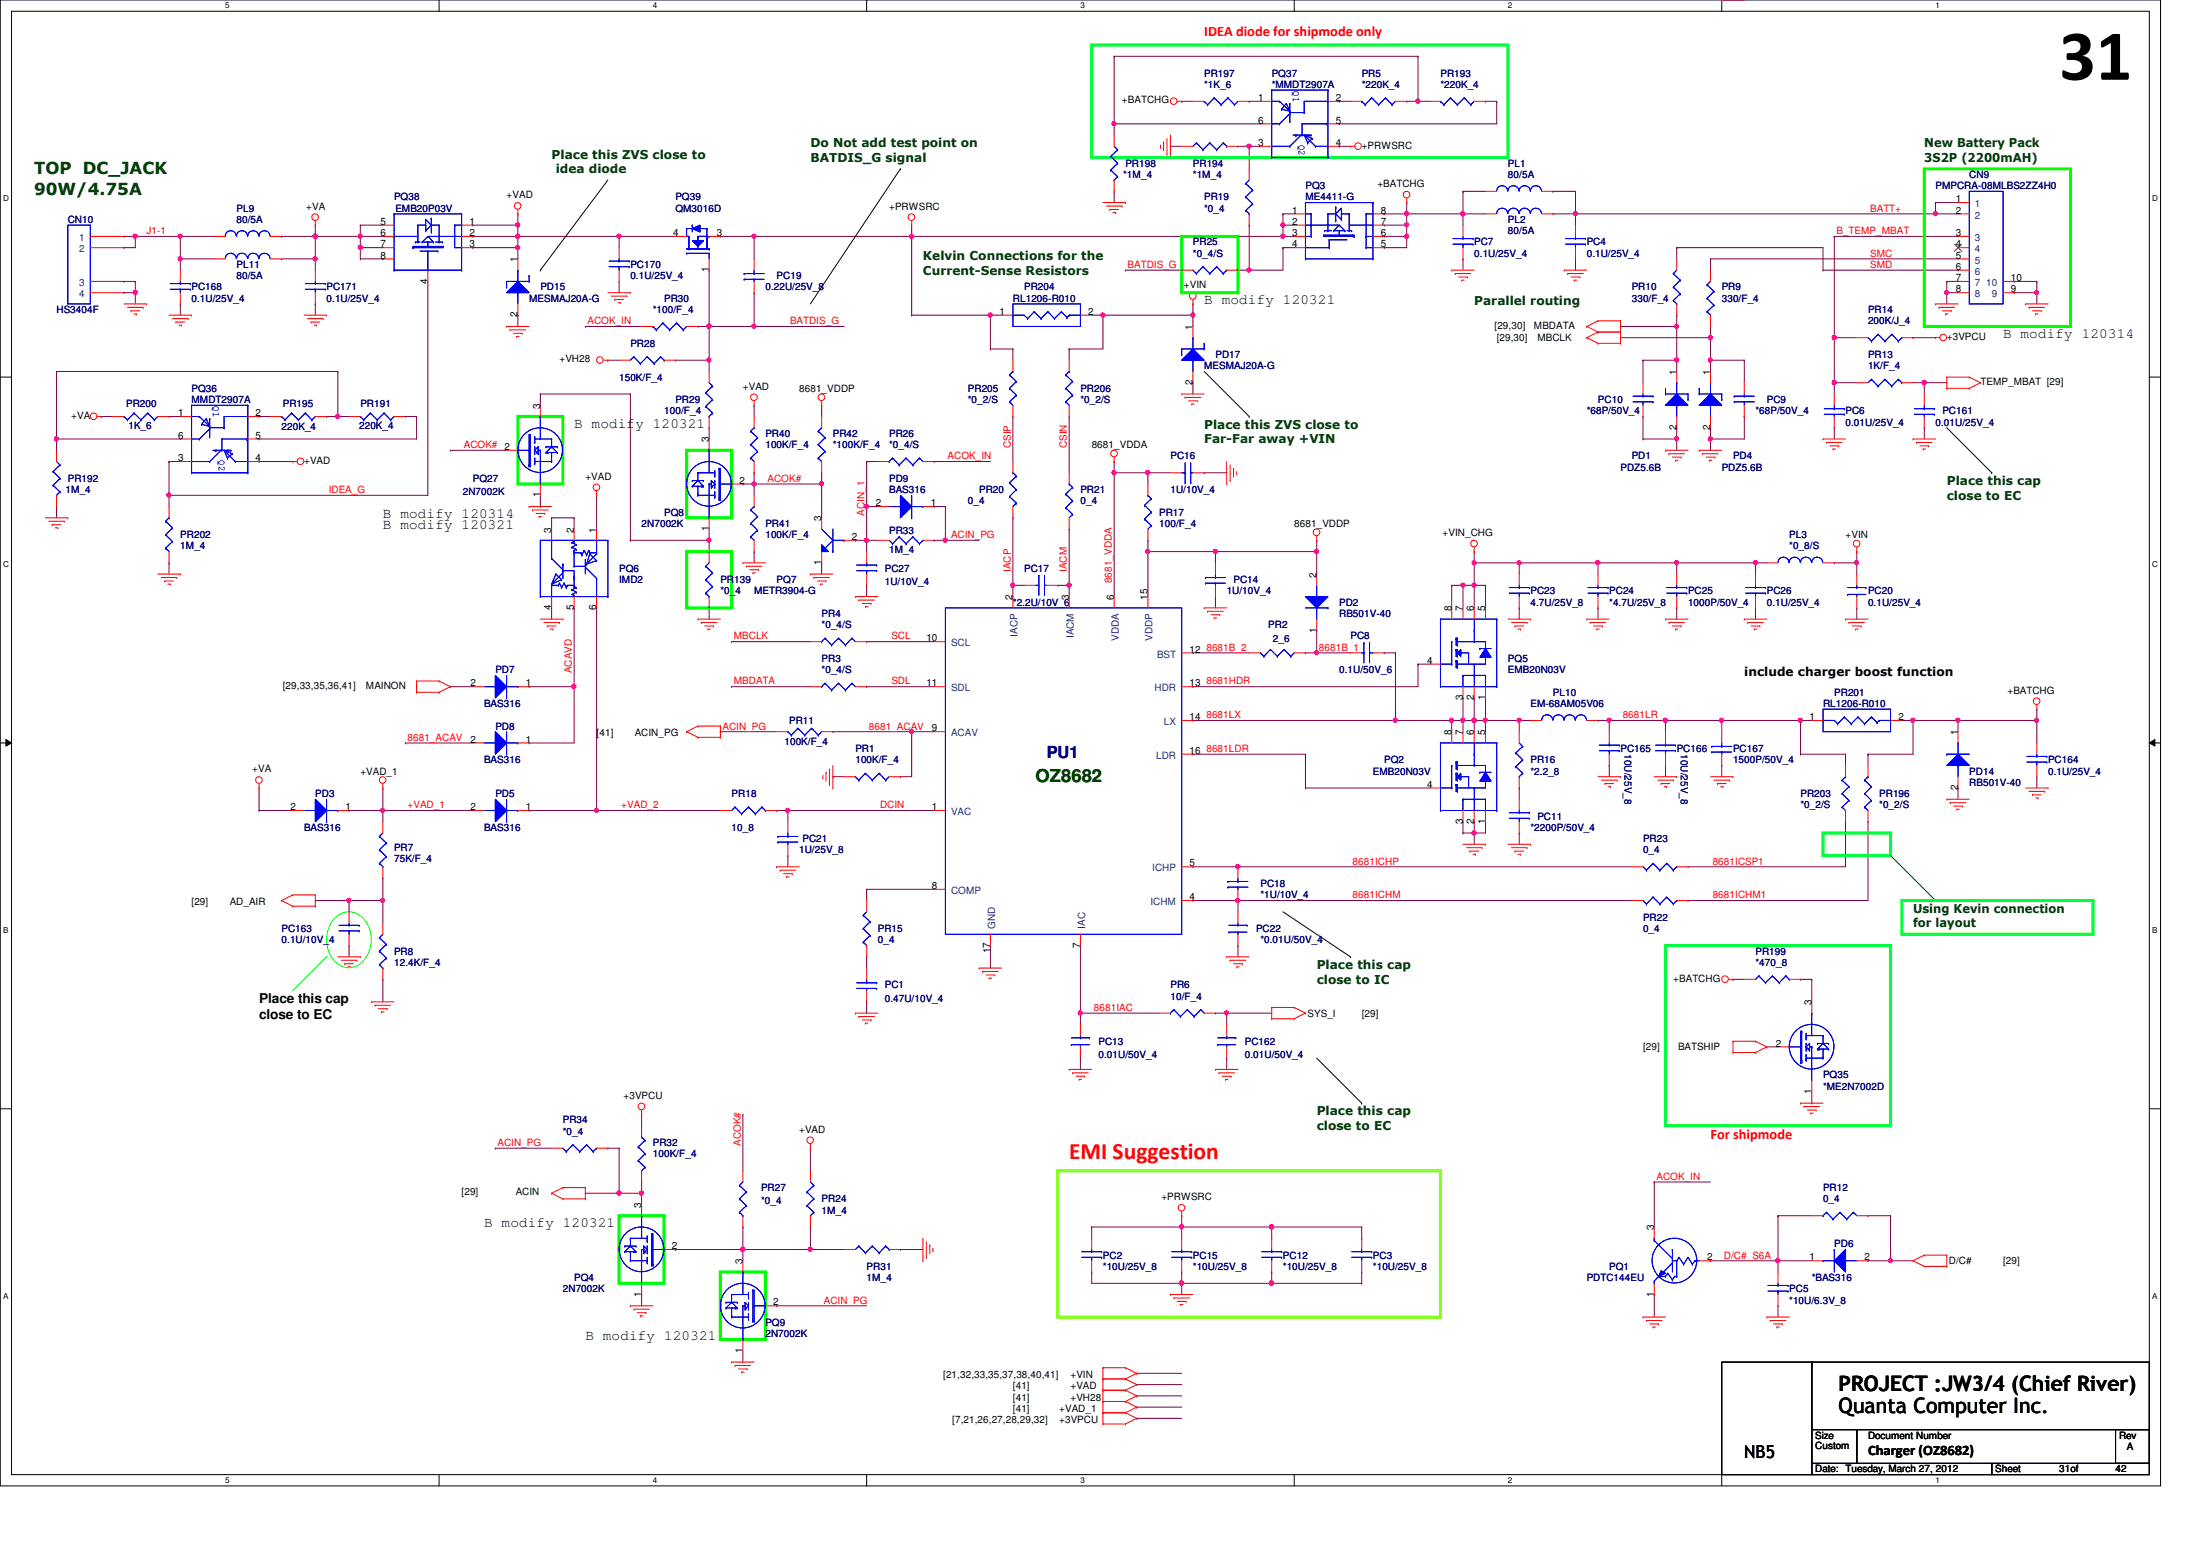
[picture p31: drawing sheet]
<svg xmlns="http://www.w3.org/2000/svg" width="297mm" height="210mm" viewBox="0 0 297 210" stroke-linecap="round" stroke-linejoin="round" font-family="sans-serif">
<defs><g id="words">
<text font-size="9.7" x="278.9" y="10.8">31</text>
<text font-size="3.2" fill="#f00" x="144.8" y="156.9">EMI Suggestion</text>
<g font-size="2.9">
<text x="249" y="191.3">Quanta Computer Inc.</text>
<text x="249" y="188.3">PROJECT :JW3/4 (Chief River)</text>
</g>
<text font-size="2.4" fill="#004000" x="140.2" y="105.9">OZ8682</text>
<text font-size="2.4" x="236.3" y="197.4">NB5</text>
<g font-size="2.2" fill="#004000">
<text x="4.6" y="23.6">TOP DC_JACK</text>
<text x="4.6" y="26.4">90W/4.75A</text>
</g>
<text font-size="2.2" fill="#000080" x="141.8" y="102.7">PU1</text>
<g font-size="1.9" fill="#f00">
<text x="163.1" y="4.9">IDEA diode for shipmode only</text>
<text x="231.7" y="154.3">For shipmode</text>
</g>
<g font-size="1.9">
<text x="163.1" y="41.1">B modify 120321</text>
<text x="271.3" y="45.7">B modify 120314</text>
<text x="77.8" y="57.9">B modify 120321</text>
<text x="51.9" y="71.6">B modify 120321</text>
<text x="51.9" y="70.1">B modify 120314</text>
<text x="65.6" y="166.1">B modify 120321</text>
<text x="79.3" y="181.4">B modify 120321</text>
<text x="253" y="196.9">Charger (OZ8682)</text>
</g>
<g font-size="1.8">
<text x="35.1" y="135.8">Place this cap</text>
<text x="35.1" y="138">close to EC</text>
</g>
<g font-size="1.7" fill="#004000">
<text x="74.7" y="21.5">Place this ZVS close to</text>
<text x="75.3" y="23.5">idea diode</text>
<text x="109.8" y="19.9">Do Not add test point on</text>
<text x="109.8" y="21.9">BATDIS_G signal</text>
<text x="260.6" y="19.9">New Battery Pack</text>
<text x="260.6" y="21.9">3S2P (2200mAH)</text>
<text x="125" y="35.2">Kelvin Connections for the</text>
<text x="125" y="37.2">Current-Sense Resistors</text>
<text x="199.7" y="41.3">Parallel routing</text>
<text x="163.1" y="58">Place this ZVS close to</text>
<text x="163.1" y="60">Far-Far away +VIN</text>
<text x="263.7" y="65.7">Place this cap</text>
<text x="263.7" y="67.6">close to EC</text>
<text x="259.1" y="123.6">Using Kevin connection</text>
<text x="259.1" y="125.6">for layout</text>
<text x="178.3" y="131.2">Place this cap</text>
<text x="178.3" y="133.2">close to IC</text>
<text x="178.3" y="151">Place this cap</text>
<text x="178.3" y="153">close to EC</text>
</g>
<text font-size="1.7" x="236.3" y="91.6">include charger boost function</text>
<g font-size="1.4" fill="#000080">
<text x="163.1" y="10.4">PR197</text>
<text x="163.1" y="11.9">*1K_6</text>
<text x="172.3" y="10.4">PQ37</text>
<text x="172.3" y="11.9">*MMDT2907A</text>
<text x="184.4" y="10.4">PR5</text>
<text x="184.4" y="11.9">*220K_4</text>
<text x="195.1" y="10.4">PR193</text>
<text x="195.1" y="11.9">*220K_4</text>
<text x="152.4" y="22.6">PR198</text>
<text x="161.6" y="22.6">PR194</text>
<text x="204.3" y="22.6">PL1</text>
<text x="32" y="28.7">PL9</text>
<text x="53.4" y="27.1">PQ38</text>
<text x="53.5" y="28.7">EMB20P03V</text>
<text x="91.5" y="27.1">PQ39</text>
<text x="91.5" y="28.7">QM3016D</text>
<text x="152.1" y="24.1">*1M_4</text>
<text x="161.6" y="24.1">*1M_4</text>
<text x="163.1" y="27.1">PR19</text>
<text x="163.1" y="28.7">*0_4</text>
<text x="176.8" y="25.6">PQ3</text>
<text x="176.8" y="27.1">ME4411-G</text>
<text x="204.3" y="24.1">80/5A</text>
<text x="262.2" y="25.6">PMPCRA-08MLBS2ZZ4H0</text>
<text x="266.7" y="24.1">CN9</text>
<text x="9.2" y="30.2">CN10</text>
<text x="32" y="30.2">80/5A</text>
<text x="161.6" y="33.2">PR25</text>
<text x="161.6" y="34.8">*0_4/S</text>
<text x="199.7" y="33.2">PC7</text>
<text x="199.7" y="34.8">0.1U/25V_4</text>
<text x="204.3" y="30.2">PL2</text>
<text x="204.3" y="31.7">80/5A</text>
<text x="214.9" y="33.2">PC4</text>
<text x="214.9" y="34.8">0.1U/25V_4</text>
<text x="25.9" y="39.3">PC168</text>
<text x="25.9" y="40.9">0.1U/25V_4</text>
<text x="32" y="36.3">PL11</text>
<text x="32" y="37.8">80/5A</text>
<text x="44.2" y="39.3">PC171</text>
<text x="44.2" y="40.9">0.1U/25V_4</text>
<text x="71.7" y="40.9">MESMAJ20A-G</text>
<text x="73.2" y="39.3">PD15</text>
<text x="85.4" y="36.3">PC170</text>
<text x="85.4" y="37.8">0.1U/25V_4</text>
<text x="90" y="40.9">PR30</text>
<text x="103.7" y="39.3">0.22U/25V_8</text>
<text x="105.2" y="37.8">PC19</text>
<text x="137.2" y="40.9">RL1206-R010</text>
<text x="138.7" y="39.3">PR204</text>
<text x="221" y="39.3">PR10</text>
<text x="221" y="40.9">330/F_4</text>
<text x="233.2" y="39.3">PR9</text>
<text x="233.2" y="40.9">330/F_4</text>
<text x="7.7" y="42.4">HS3404F</text>
<text x="85.4" y="46.9">PR28</text>
<text x="88.4" y="42.4">*100/F_4</text>
<text x="253" y="42.4">PR14</text>
<text x="253" y="43.9">200K/J_4</text>
<text x="25.9" y="53">PQ36</text>
<text x="83.9" y="51.5">150K/F_4</text>
<text x="131.1" y="53">PR205</text>
<text x="146.3" y="53">PR206</text>
<text x="163.1" y="50">MESMAJ20A-G</text>
<text x="164.6" y="48.5">PD17</text>
<text x="253" y="48.5">PR13</text>
<text x="253" y="50">1K/F_4</text>
<text x="17.1" y="55.2">PR200</text>
<text x="17.4" y="58.1">1K_6</text>
<text x="25.9" y="54.6">MMDT2907A</text>
<text x="38.1" y="58.2">220K_4</text>
<text x="38.3" y="55.2">PR195</text>
<text x="48.6" y="58.1">220K_4</text>
<text x="48.8" y="55.2">PR191</text>
<text x="90" y="56.1">100/F_4</text>
<text x="91.5" y="54.6">PR29</text>
<text x="103.7" y="59.1">PR40</text>
<text x="112.8" y="59.1">PR42</text>
<text x="120.4" y="59.1">PR26</text>
<text x="131.1" y="54.6">*0_2/S</text>
<text x="146.3" y="54.6">*0_2/S</text>
<text x="214.9" y="56.1">*68P/50V_4</text>
<text x="216.4" y="54.6">PC10</text>
<text x="237.8" y="56.1">*68P/50V_4</text>
<text x="239.3" y="54.6">PC9</text>
<text x="250" y="56.1">PC6</text>
<text x="250" y="57.6">0.01U/25V_4</text>
<text x="262.2" y="57.6">0.01U/25V_4</text>
<text x="263.1" y="56.1">PC161</text>
<text x="9.2" y="65.2">PR192</text>
<text x="64" y="65.2">PQ27</text>
<text x="103.7" y="60.7">100K/F_4</text>
<text x="112.8" y="60.7">*100K/F_4</text>
<text x="120.4" y="60.7">*0_4/S</text>
<text x="120.4" y="65.2">PD9</text>
<text x="158.5" y="62.2">PC16</text>
<text x="219.5" y="63.7">PDZ5.6B</text>
<text x="221" y="62.2">PD1</text>
<text x="233.2" y="63.7">PDZ5.6B</text>
<text x="234.7" y="62.2">PD4</text>
<text x="8.9" y="66.8">1M_4</text>
<text x="62.7" y="67.1">2N7002K</text>
<text x="86.9" y="71.3">2N7002K</text>
<text x="90" y="69.8">PQ8</text>
<text x="103.7" y="71.3">PR41</text>
<text x="120.4" y="66.8">BAS316</text>
<text x="131.1" y="68.3">0_4</text>
<text x="132.6" y="66.8">PR20</text>
<text x="146.3" y="66.8">PR21</text>
<text x="146.3" y="68.3">0_4</text>
<text x="157" y="69.8">PR17</text>
<text x="157" y="71.3">100/F_4</text>
<text x="158.5" y="66.8">1U/10V_4</text>
<text x="24.4" y="72.9">PR202</text>
<text x="24.4" y="74.4">1M_4</text>
<text x="83.9" y="77.4">PQ6</text>
<text x="103.7" y="72.9">100K/F_4</text>
<text x="119.8" y="77.4">PC27</text>
<text x="120.4" y="72.3">PR33</text>
<text x="120.4" y="74.8">1M_4</text>
<text x="138.7" y="77.4">PC17</text>
<text x="242.4" y="72.9">PL3</text>
<text x="242.4" y="74.4">*0_8/S</text>
<text x="83.9" y="79">IMD2</text>
<text x="97.6" y="79">PR139</text>
<text x="97.6" y="80.5">*0_4</text>
<text x="102.1" y="80.5">METR3904-G</text>
<text x="105.2" y="79">PQ7</text>
<text x="111.3" y="83.5">PR4</text>
<text x="119.8" y="79.2">1U/10V_4</text>
<text x="137.2" y="82">*2.2U/10V_6</text>
<text x="166.2" y="80.5">1U/10V_4</text>
<text x="167.1" y="79">PC14</text>
<text x="181.4" y="82">PD2</text>
<text x="181.4" y="83.5">RB501V-40</text>
<text x="207.3" y="80.5">PC23</text>
<text x="207.3" y="82">4.7U/25V_8</text>
<text x="218" y="80.5">PC24</text>
<text x="218" y="82">*4.7U/25V_8</text>
<text x="228.6" y="80.5">PC25</text>
<text x="228.6" y="82">1000P/50V_4</text>
<text x="239.3" y="80.5">PC26</text>
<text x="239.3" y="82">0.1U/25V_4</text>
<text x="253" y="80.5">PC20</text>
<text x="253" y="82">0.1U/25V_4</text>
<text x="111.3" y="89.6">PR3</text>
<text x="111.3" y="85">*0_4/S</text>
<text x="171.8" y="85">PR2</text>
<text x="172.4" y="86.9">2_6</text>
<text x="182.9" y="86.6">PC8</text>
<text x="204.3" y="89.6">PQ5</text>
<text x="65.6" y="95.7">BAS316</text>
<text x="67.1" y="91.1">PD7</text>
<text x="111.3" y="91.1">*0_4/S</text>
<text x="181.4" y="91.1">0.1U/50V_6</text>
<text x="204.3" y="91.1">EMB20N03V</text>
<text x="207.3" y="95.7">EM-68AM05V06</text>
<text x="210.4" y="94.2">PL10</text>
<text x="246.9" y="95.7">RL1206-R010</text>
<text x="248.5" y="94.2">PR201</text>
<text x="67.1" y="98.8">PD8</text>
<text x="106.3" y="100.9">100K/F_4</text>
<text x="106.9" y="98">PR11</text>
<text x="115.9" y="101.8">PR1</text>
<text x="219.5" y="101.8">PC165</text>
<text x="227.1" y="101.8">PC166</text>
<text x="234.7" y="101.8">PC167</text>
<text x="42.7" y="107.9">PD3</text>
<text x="65.6" y="103.3">BAS316</text>
<text x="67.1" y="107.9">PD5</text>
<text x="99.1" y="107.9">PR18</text>
<text x="115.9" y="103.3">100K/F_4</text>
<text x="186" y="104.9">EMB20N03V</text>
<text x="187.5" y="103.3">PQ2</text>
<text x="207.3" y="103.3">PR16</text>
<text x="207.3" y="104.9">*2.2_8</text>
<text x="220" y="102.1" transform="rotate(90 220 102.1)">10U/25V_8</text>
<text x="227.7" y="102.1" transform="rotate(90 227.7 102.1)">10U/25V_8</text>
<text x="234.7" y="103.3">1500P/50V_4</text>
<text x="243.9" y="107.9">PR203</text>
<text x="254.5" y="107.9">PR196</text>
<text x="266.7" y="104.9">PD14</text>
<text x="266.7" y="106.4">RB501V-40</text>
<text x="277.4" y="103.3">PC164</text>
<text x="277.4" y="104.9">0.1U/25V_4</text>
<text x="41.2" y="112.5">BAS316</text>
<text x="65.6" y="112.5">BAS316</text>
<text x="99.1" y="112.5">10_8</text>
<text x="207.3" y="112.5">*2200P/50V_4</text>
<text x="208.2" y="111">PC11</text>
<text x="243.9" y="109.4">*0_2/S</text>
<text x="254.5" y="109.4">*0_2/S</text>
<text x="53.4" y="115.2">PR7</text>
<text x="53.4" y="116.8">75K/F_4</text>
<text x="108.2" y="115.5">1U/25V_8</text>
<text x="108.7" y="114">PC21</text>
<text x="222.5" y="114">PR23</text>
<text x="222.5" y="115.5">0_4</text>
<text x="170.7" y="120.1">PC18</text>
<text x="170.7" y="121.6">*1U/10V_4</text>
<text x="222.5" y="124.7">PR22</text>
<text x="38.1" y="126.2">PC163</text>
<text x="38.1" y="127.7">0.1U/10V_4</text>
<text x="53.4" y="129.2">PR8</text>
<text x="53.4" y="130.8">12.4K/F_4</text>
<text x="118.9" y="126.2">PR15</text>
<text x="118.9" y="127.7">0_4</text>
<text x="170.1" y="126.2">PC22</text>
<text x="170.7" y="127.7">*0.01U/50V_4</text>
<text x="222.5" y="126.2">0_4</text>
<text x="237.8" y="129.2">PR199</text>
<text x="237.8" y="130.8">*470_8</text>
<text x="119.8" y="133.8">PC1</text>
<text x="119.8" y="135.6">0.47U/10V_4</text>
<text x="158.5" y="133.8">PR6</text>
<text x="158.5" y="135.3">10/F_4</text>
<text x="148.8" y="141.4">PC13</text>
<text x="148.8" y="143.3">0.01U/50V_4</text>
<text x="168.6" y="141.4">PC162</text>
<text x="168.6" y="143.3">0.01U/50V_4</text>
<text x="246.9" y="146">PQ35</text>
<text x="246.9" y="147.5">*ME2N7002D</text>
<text x="76.2" y="152.1">PR34</text>
<text x="76.2" y="153.6">*0_4</text>
<text x="88.4" y="155.2">PR32</text>
<text x="88.4" y="156.7">100K/F_4</text>
<text x="103.1" y="161.2">PR27</text>
<text x="246.9" y="161.2">PR12</text>
<text x="103.1" y="163.1">*0_4</text>
<text x="111.3" y="162.8">PR24</text>
<text x="111.3" y="164.3">1M_4</text>
<text x="246.9" y="162.8">0_4</text>
<text x="77.8" y="173.4">PQ4</text>
<text x="117.4" y="171.9">PR31</text>
<text x="117.4" y="173.4">1M_4</text>
<text x="149.4" y="170.4">PC2</text>
<text x="149.4" y="171.9">*10U/25V_8</text>
<text x="161.6" y="170.4">PC15</text>
<text x="161.6" y="171.9">*10U/25V_8</text>
<text x="173.8" y="170.4">PC12</text>
<text x="173.8" y="171.9">*10U/25V_8</text>
<text x="186" y="170.4">PC3</text>
<text x="186" y="171.9">*10U/25V_8</text>
<text x="214.9" y="173.4">PDTC144EU</text>
<text x="218" y="171.9">PQ1</text>
<text x="245.4" y="173.4">*BAS316</text>
<text x="248.5" y="168.9">PD6</text>
<text x="76.2" y="175">2N7002K</text>
<text x="103.7" y="179.5">PQ9</text>
<text x="242.4" y="175">PC5</text>
<text x="242.4" y="176.5">*10U/6.3V_8</text>
<text x="103.7" y="181.1">2N7002K</text>
</g>
<g font-size="1.4">
<text x="152" y="14">+BATCHG</text>
<text x="170.4" y="13.7">1</text>
<text x="170.4" y="16.7">6</text>
<text x="180.9" y="13.7">2</text>
<text x="180.9" y="16.7">5</text>
<text x="170.4" y="19.8">3</text>
<text x="180.9" y="19.8">4</text>
<text x="184.4" y="20.1">+PRWSRC</text>
<text x="41.5" y="28.4">+VA</text>
<text x="68.6" y="26.8">+VAD</text>
<text x="120.4" y="28.4">+PRWSRC</text>
<text x="175" y="28.9">1</text>
<text x="186.6" y="25.3">+BATCHG</text>
<text x="187" y="28.9">8</text>
<text x="264.9" y="27.4">1</text>
<text x="264.9" y="28.9">2</text>
<text x="51.6" y="32">6</text>
<text x="51.6" y="30.4">5</text>
<text x="51.6" y="33.5">7</text>
<text x="51.6" y="35">8</text>
<text x="63.6" y="33.5">3</text>
<text x="63.6" y="32">2</text>
<text x="63.6" y="30.4">1</text>
<text x="70.1" y="35.5" transform="rotate(-90 70.1 35.5)">1</text>
<text x="91.2" y="32">4</text>
<text x="97.1" y="32">3</text>
<text x="175" y="33.5">4</text>
<text x="175" y="32">3</text>
<text x="175" y="30.4">2</text>
<text x="187" y="30.4">7</text>
<text x="187" y="32">6</text>
<text x="187" y="33.5">5</text>
<text x="264.9" y="32">3</text>
<text x="264.9" y="33.5">4</text>
<text x="264.9" y="35">5</text>
<text x="57.9" y="38.4" transform="rotate(-90 57.9 38.4)">4</text>
<text x="96" y="36.9" transform="rotate(-90 96 36.9)">1</text>
<text x="160.4" y="39">+VIN</text>
<text x="264.9" y="36.5">6</text>
<text x="264.9" y="38.1">7</text>
<text x="264.9" y="39.6">8</text>
<text x="272.4" y="39.6">9</text>
<text x="272.4" y="38.1">10</text>
<text x="70.1" y="43" transform="rotate(-90 70.1 43)">2</text>
<text x="135.4" y="42.6">1</text>
<text x="147.4" y="42.6">2</text>
<text x="161.5" y="44.7" transform="rotate(-90 161.5 44.7)">1</text>
<text x="202.4" y="44.5">[29,30]</text>
<text x="202.7" y="46.2">[29,30]</text>
<text x="207.8" y="44.5">MBDATA</text>
<text x="208.2" y="46.2">MBCLK</text>
<text x="263.7" y="46">+3VPCU</text>
<text x="75.8" y="49.1">+VH28</text>
<text x="100.6" y="52.7">+VAD</text>
<text x="108.2" y="53">8681_VDDP</text>
<text x="161.5" y="52.1" transform="rotate(-90 161.5 52.1)">2</text>
<text x="227.1" y="50.8" transform="rotate(-90 227.1 50.8)">1</text>
<text x="231.6" y="50.8" transform="rotate(-90 231.6 50.8)">1</text>
<text x="268.3" y="52.1">TEMP_MBAT [29]</text>
<text x="9.6" y="56.7">+VA</text>
<text x="24.1" y="56.3">1</text>
<text x="24.1" y="59.4">6</text>
<text x="34.6" y="56.3">2</text>
<text x="34.6" y="59.4">5</text>
<text x="73.1" y="55.3" transform="rotate(-90 73.1 55.3)">3</text>
<text x="96" y="59.9" transform="rotate(-90 96 59.9)">3</text>
<text x="227.1" y="58.2" transform="rotate(-90 227.1 58.2)">2</text>
<text x="231.6" y="58.2" transform="rotate(-90 231.6 58.2)">2</text>
<text x="24.1" y="62.4">3</text>
<text x="34.6" y="62.4">4</text>
<text x="41.2" y="62.8">+VAD</text>
<text x="79.3" y="64.9">+VAD</text>
<text x="100.2" y="65.5">2</text>
<text x="147.9" y="60.7">8681_VDDA</text>
<text x="73.1" y="67.4" transform="rotate(-90 73.1 67.4)">1</text>
<text x="96" y="71.9" transform="rotate(-90 96 71.9)">1</text>
<text x="111.2" y="70.6" transform="rotate(-90 111.2 70.6)">3</text>
<text x="118.6" y="68.5">2</text>
<text x="126.1" y="68.5">1</text>
<text x="175.3" y="71.3">8681_VDDP</text>
<text x="74.7" y="72.1" transform="rotate(-90 74.7 72.1)">3</text>
<text x="77.7" y="72.1" transform="rotate(-90 77.7 72.1)">2</text>
<text x="80.8" y="72.1" transform="rotate(-90 80.8 72.1)">1</text>
<text x="111.2" y="76.5" transform="rotate(-90 111.2 76.5)">1</text>
<text x="115.4" y="73.1">2</text>
<text x="195.4" y="72.6">+VIN_CHG</text>
<text x="250" y="72.9">+VIN</text>
<text x="74.7" y="82.6" transform="rotate(-90 74.7 82.6)">4</text>
<text x="77.7" y="82.6" transform="rotate(-90 77.7 82.6)">5</text>
<text x="80.8" y="82.6" transform="rotate(-90 80.8 82.6)">6</text>
<text x="137.2" y="81.2" transform="rotate(-90 137.2 81.2)">2</text>
<text x="144.8" y="81.2" transform="rotate(-90 144.8 81.2)">3</text>
<text x="150.9" y="81.2" transform="rotate(-90 150.9 81.2)">6</text>
<text x="155.4" y="81.2" transform="rotate(-90 155.4 81.2)">15</text>
<text x="178.3" y="78.2" transform="rotate(-90 178.3 78.2)">2</text>
<text x="196.6" y="82.8" transform="rotate(-90 196.6 82.8)">8</text>
<text x="198.1" y="82.8" transform="rotate(-90 198.1 82.8)">7</text>
<text x="199.6" y="82.8" transform="rotate(-90 199.6 82.8)">6</text>
<text x="201.2" y="82.8" transform="rotate(-90 201.2 82.8)">5</text>
<text x="125.5" y="86.8">10</text>
<text x="161.1" y="88.3">12</text>
<text x="178.3" y="85.6" transform="rotate(-90 178.3 85.6)">1</text>
<text x="193.3" y="89.9">4</text>
<text x="38.3" y="93.3">[29,33,35,36,41]</text>
<text x="49.6" y="93.3">MAINON</text>
<text x="63.8" y="92.9">2</text>
<text x="71.2" y="92.9">1</text>
<text x="125.5" y="92.9">11</text>
<text x="161.1" y="92.9">13</text>
<text x="198.1" y="94.8" transform="rotate(-90 198.1 94.8)">3</text>
<text x="199.6" y="94.8" transform="rotate(-90 199.6 94.8)">2</text>
<text x="201.2" y="94.8" transform="rotate(-90 201.2 94.8)">1</text>
<text x="271.9" y="93.9">+BATCHG</text>
<text x="63.8" y="100.5">2</text>
<text x="71.2" y="100.5">1</text>
<text x="80.8" y="99.7">[41]</text>
<text x="86" y="99.7">ACIN_PG</text>
<text x="126.2" y="99">9</text>
<text x="161.1" y="97.5">14</text>
<text x="196.6" y="99.5" transform="rotate(-90 196.6 99.5)">8</text>
<text x="198.1" y="99.5" transform="rotate(-90 198.1 99.5)">7</text>
<text x="199.6" y="99.5" transform="rotate(-90 199.6 99.5)">6</text>
<text x="201.2" y="99.5" transform="rotate(-90 201.2 99.5)">5</text>
<text x="245.1" y="97.5">1</text>
<text x="257.1" y="97.5">2</text>
<text x="265.2" y="99.5" transform="rotate(-90 265.2 99.5)">1</text>
<text x="34.2" y="104.6">+VA</text>
<text x="48.8" y="104.9">+VAD_1</text>
<text x="161.1" y="102.1">16</text>
<text x="193.3" y="106.6">4</text>
<text x="265.2" y="107" transform="rotate(-90 265.2 107)">2</text>
<text x="39.4" y="109.7">2</text>
<text x="46.8" y="109.7">1</text>
<text x="63.8" y="109.7">2</text>
<text x="71.2" y="109.7">1</text>
<text x="126.2" y="109.7">1</text>
<text x="198.1" y="111.5" transform="rotate(-90 198.1 111.5)">3</text>
<text x="199.6" y="111.5" transform="rotate(-90 199.6 111.5)">2</text>
<text x="201.2" y="111.5" transform="rotate(-90 201.2 111.5)">1</text>
<text x="161.1" y="117.3">5</text>
<text x="25.9" y="122.6">[29]</text>
<text x="31.1" y="122.6">AD_AIR</text>
<text x="126.2" y="120.4">8</text>
<text x="161.1" y="121.9">4</text>
<text x="134.1" y="129.1" transform="rotate(-90 134.1 129.1)">17</text>
<text x="146.3" y="128.3" transform="rotate(-90 146.3 128.3)">7</text>
<text x="177.1" y="137.6">SYS_I</text>
<text x="184.4" y="137.6">[29]</text>
<text x="226.6" y="132.9">+BATCHG</text>
<text x="245.4" y="136.1" transform="rotate(-90 245.4 136.1)">3</text>
<text x="222.5" y="142.2">[29]</text>
<text x="227.3" y="142.2">BATSHIP</text>
<text x="240.5" y="141.7">2</text>
<text x="84.5" y="148.8">+3VPCU</text>
<text x="245.4" y="148.1" transform="rotate(-90 245.4 148.1)">1</text>
<text x="108.2" y="153.3">+VAD</text>
<text x="62.5" y="161.8">[29]</text>
<text x="69.8" y="161.8">ACIN</text>
<text x="86.9" y="163.5" transform="rotate(-90 86.9 163.5)">3</text>
<text x="157.3" y="162.5">+PRWSRC</text>
<text x="224" y="166.6" transform="rotate(-90 224 166.6)">3</text>
<text x="91" y="169.1">2</text>
<text x="100.6" y="171.2" transform="rotate(-90 100.6 171.2)">3</text>
<text x="231.2" y="170.6">2</text>
<text x="245.1" y="170.6">1</text>
<text x="252.6" y="170.6">2</text>
<text x="264" y="171.2">D/C#</text>
<text x="271.3" y="171.2">[29]</text>
<text x="86.9" y="175.6" transform="rotate(-90 86.9 175.6)">1</text>
<text x="104.7" y="176.7">2</text>
<text x="224" y="175.6" transform="rotate(-90 224 175.6)">1</text>
<text x="100.6" y="183.2" transform="rotate(-90 100.6 183.2)">1</text>
<text x="127.8" y="186.6">[21,32,33,35,37,38,40,41]</text>
<text x="137.2" y="189.6">[41]</text>
<text x="137.2" y="191.1">[41]</text>
<text x="137.2" y="188.1">[41]</text>
<text x="143.5" y="191.1">+VAD_1</text>
<text x="145" y="186.6">+VIN</text>
<text x="145" y="189.6">+VH28</text>
<text x="145" y="188.1">+VAD</text>
<text x="129" y="192.7">[7,21,26,27,28,29,32]</text>
<text x="143.5" y="192.7">+3VPCU</text>
<text x="245.9" y="194.8">Size</text>
<text x="245.9" y="196.1">Custom</text>
<text x="253" y="194.8">Document Number</text>
<text x="287" y="194.8">Rev</text>
<text x="288.1" y="196.3">A</text>
<text x="245.9" y="199.3">Date: Tuesday, March 27, 2012</text>
<text x="270.3" y="199.3">Sheet</text>
<text x="278.9" y="199.3">31of</text>
<text x="286.6" y="199.3">42</text>
</g>
<g font-size="1.4" fill="#00f">
<text x="175.2" y="12.4" transform="rotate(90 175.2 12.4)">Q1</text>
<text x="175.9" y="19.6" transform="rotate(90 175.9 19.6)">Q2</text>
<text x="28.9" y="55" transform="rotate(90 28.9 55)">Q1</text>
<text x="29.6" y="62.3" transform="rotate(90 29.6 62.3)">Q2</text>
</g>
<g font-size="1.4" fill="#f00">
<text x="253.3" y="28.7">BATT+</text>
<text x="19.9" y="31.7">J1-1</text>
<text x="248.7" y="31.7">B_TEMP_MBAT</text>
<text x="253.3" y="34.8">SMC</text>
<text x="152.7" y="36.3">BATDIS_G</text>
<text x="253.3" y="36.3">SMD</text>
<text x="79.6" y="43.9">ACOK_IN</text>
<text x="107" y="43.9">BATDIS_G</text>
<text x="62.8" y="60.7">ACOK# 2</text>
<text x="104" y="65.2">ACOK#</text>
<text x="128.4" y="62.2">ACOK_IN</text>
<text x="136.9" y="60.7" transform="rotate(-90 136.9 60.7)">CSIP</text>
<text x="144.5" y="60.7" transform="rotate(-90 144.5 60.7)">CSIN</text>
<text x="44.5" y="66.8">IDEA_G</text>
<text x="117.1" y="69.8" transform="rotate(-90 117.1 69.8)">ACIN_1</text>
<text x="128.8" y="72.9">ACIN_PG</text>
<text x="136.9" y="77.4" transform="rotate(-90 136.9 77.4)">IACP</text>
<text x="144.5" y="77.4" transform="rotate(-90 144.5 77.4)">IACM</text>
<text x="150.6" y="79" transform="rotate(-90 150.6 79)">8681_VDDA</text>
<text x="99.4" y="86.6">MBCLK</text>
<text x="120.7" y="86.6">SCL</text>
<text x="163.4" y="88.1">8681B_2</text>
<text x="178.6" y="88.1">8681B_1</text>
<text x="77.5" y="91.1" transform="rotate(-90 77.5 91.1)">ACAVD</text>
<text x="99.4" y="92.7">MBDATA</text>
<text x="120.7" y="92.7">SDL</text>
<text x="163.4" y="92.7">8681HDR</text>
<text x="55.2" y="100.3">8681_ACAV</text>
<text x="97.9" y="98.8">ACIN_PG</text>
<text x="117.7" y="98.8">8681_ACAV</text>
<text x="163.4" y="101.8">8681LDR</text>
<text x="163.4" y="97.2">8681LX</text>
<text x="219.8" y="97.2">8681LR</text>
<text x="55.2" y="109.4">+VAD_1</text>
<text x="84.2" y="109.4">+VAD_2</text>
<text x="119.2" y="109.4">DCIN</text>
<text x="183.2" y="117.1">8681ICHP</text>
<text x="232" y="117.1">8681ICSP1</text>
<text x="183.2" y="121.6">8681ICHM</text>
<text x="232" y="121.6">8681ICHM1</text>
<text x="148.2" y="136.9">8681IAC</text>
<text x="67.4" y="155.2">ACIN_PG</text>
<text x="100.3" y="155.2" transform="rotate(-90 100.3 155.2)">ACOK#</text>
<text x="224.4" y="159.7">ACOK_IN</text>
<text x="233.5" y="170.4">D/C#_S6A</text>
<text x="111.6" y="176.5">ACIN_PG</text>
</g>
<g font-size="1.4" fill="#004080">
<text x="267.5" y="28.1">1</text>
<text x="267.5" y="29.6">2</text>
<text x="10.7" y="32.6">1</text>
<text x="10.7" y="34.2">2</text>
<text x="267.5" y="32.6">3</text>
<text x="267.5" y="34.2">4</text>
<text x="267.5" y="35.7">5</text>
<text x="10.7" y="38.7">3</text>
<text x="10.7" y="40.3">4</text>
<text x="267.5" y="37.2">6</text>
<text x="267.5" y="38.7">7</text>
<text x="267.5" y="40.3">8</text>
<text x="269" y="38.7">10</text>
<text x="269.8" y="40.3">9</text>
<text x="128.8" y="87.5">SCL</text>
<text x="137.8" y="86.2" transform="rotate(-90 137.8 86.2)">IACP</text>
<text x="145.5" y="86.4" transform="rotate(-90 145.5 86.4)">IACM</text>
<text x="151.5" y="86.8" transform="rotate(-90 151.5 86.8)">VDDA</text>
<text x="156.1" y="86.8" transform="rotate(-90 156.1 86.8)">VDDP</text>
<text x="156.7" y="89">BST</text>
<text x="128.8" y="93.6">SDL</text>
<text x="156.4" y="93.6">HDR</text>
<text x="128.8" y="99.7">ACAV</text>
<text x="157.6" y="98.2">LX</text>
<text x="156.6" y="102.7">LDR</text>
<text x="128.8" y="110.4">VAC</text>
<text x="156.1" y="118">ICHP</text>
<text x="128.8" y="121">COMP</text>
<text x="134.8" y="125.7" transform="rotate(-90 134.8 125.7)">GND</text>
<text x="147" y="125.7" transform="rotate(-90 147 125.7)">IAC</text>
<text x="155.8" y="122.6">ICHM</text>
</g>
<g font-size="1.1">
<text x="30.5" y="1.1">5</text>
<text x="88.4" y="1.1">4</text>
<text x="146.3" y="1.1">3</text>
<text x="204.3" y="1.1">2</text>
<text x="262.2" y="1.1">1</text>
<text x=".4" y="27.3">D</text>
<text x="291.5" y="27.3">D</text>
<text x=".4" y="76.8">C</text>
<text x="291.5" y="76.8">C</text>
<text x=".4" y="126.3">B</text>
<text x="291.5" y="126.3">B</text>
<text x=".4" y="175.9">A</text>
<text x="291.5" y="175.9">A</text>
<text x="30.5" y="200.8">5</text>
<text x="88.4" y="200.8">4</text>
<text x="146.3" y="200.8">3</text>
<text x="204.3" y="200.8">2</text>
<text x="262.2" y="200.8">1</text>
</g>
</g></defs>
<path d="M0 0h292.6v201.2h-292.6zM1.6 1.5h289.5v198.1h-289.5z" fill="none" stroke="#000" stroke-width=".14"/>
<g fill="#fff">
<path d="M30.5 .2h.6v1.2h-.6z"/>
<path d="M30.5 199.8h.6v1.2h-.6z"/>
</g>
<path d="M59.5 0v1.5M59.5 199.6v1.6" fill="none" stroke="#000" stroke-width=".14"/>
<g fill="#fff">
<path d="M88.4 .2h.6v1.2h-.6z"/>
<path d="M88.4 199.8h.6v1.2h-.6z"/>
</g>
<path d="M117.4 0v1.5M117.4 199.6v1.6" fill="none" stroke="#000" stroke-width=".14"/>
<g fill="#fff">
<path d="M146.3 .2h.6v1.2h-.6z"/>
<path d="M146.3 199.8h.6v1.2h-.6z"/>
</g>
<path d="M175.3 0v1.5M175.3 199.6v1.6" fill="none" stroke="#000" stroke-width=".14"/>
<g fill="#fff">
<path d="M204.3 .2h.5v1.2h-.5z"/>
<path d="M204.3 199.8h.5v1.2h-.5z"/>
</g>
<path d="M233.2 0v1.5M233.2 199.6v1.6" fill="none" stroke="#000" stroke-width=".14"/>
<g fill="#fff">
<path d="M262.2 .2h.6v1.2h-.6z"/>
<path d="M262.2 199.8h.6v1.2h-.6z"/>
<path d="M.4 26.3h.8v1.2h-.8z"/>
<path d="M291.5 26.3h.8v1.2h-.8z"/>
<path d="M.4 75.8h.8v1.2h-.8z"/>
<path d="M291.5 75.8h.8v1.2h-.8z"/>
</g>
<path d="M0 51.1h1.6M291.1 51.1h1.5" fill="none" stroke="#000" stroke-width=".14"/>
<g fill="#fff">
<path d="M.4 125.3h.7v1.2h-.7z"/>
<path d="M291.5 125.3h.7v1.2h-.7z"/>
</g>
<path d="M0 100.6h1.6M.8 100.1l.8 .5-.8 .4zM291.1 100.6l.8-.5v.9zM291.1 100.6h1.5" fill="none" stroke="#000" stroke-width=".14"/>
<path d="M.8 100.1l.8 .5-.8 .4zM291.1 100.6l.8-.5v.9z" fill="#000"/>
<g fill="#fff">
<path d="M.4 174.9h.7v1.2h-.7z"/>
<path d="M291.5 174.9h.7v1.2h-.7z"/>
</g>
<path d="M0 150.1h1.6M291.1 150.1h1.5" fill="none" stroke="#000" stroke-width=".14"/>
<path d="M42.7 32h.1M42.7 32v3.1" fill="none" stroke="#800040" stroke-width=".14"/>
<circle cx="42.7" cy="32" r=".29" fill="#f0f"/>
<circle cx="42.7" cy="32" r=".29" fill="none" stroke="#f0f" stroke-width=".14"/>
<path d="M137.2 70.1h.1M137.2 70.1v9.1M250 102.1h.1M250 102.1v1.5" fill="none" stroke="#800040" stroke-width=".14"/>
<circle cx="137.2" cy="79.2" r=".29" fill="#f0f"/>
<circle cx="137.2" cy="79.2" r=".29" fill="none" stroke="#f0f" stroke-width=".14"/>
<g fill="none" stroke="#800040" stroke-width=".14">
<path d="M117.4 68.6h.1M117.4 68.6h1.5M35.1 109.7h.1M35.1 106.7h.1M35.1 109.7h4.6M35.1 106.7v3M51.9 109.7h.1M51.9 118.9h.1M51.9 109.7v1.6M51.9 118.9v6.1M205.8 112.8h.1M205.8 112.8v1.5"/>
<path d="M42.7 121.9h.1M42.7 121.9h4.6M47.3 121.9h.1M47.3 128h.1M47.3 121.9v1.5M47.3 128v1.5M51.9 132.6h.1M51.9 121.9h.1M51.9 132.6v3"/>
</g>
<circle cx="51.8" cy="121.9" r=".29" fill="#f0f"/>
<circle cx="51.8" cy="121.9" r=".29" fill="none" stroke="#f0f" stroke-width=".14"/>
<path d="M47.3 121.9h.1M47.3 121.9h4.6" fill="none" stroke="#800040" stroke-width=".14"/>
<circle cx="47.3" cy="121.9" r=".29" fill="#f0f"/>
<circle cx="47.3" cy="121.9" r=".29" fill="none" stroke="#f0f" stroke-width=".14"/>
<path d="M47.3 109.7h.1M47.3 109.7h4.6" fill="none" stroke="#800040" stroke-width=".14"/>
<circle cx="51.8" cy="109.7" r=".29" fill="#f0f"/>
<circle cx="51.8" cy="109.7" r=".29" fill="none" stroke="#f0f" stroke-width=".14"/>
<path d="M187.5 32h.1M187.5 32h3M155.5 73.2h.1M155.5 73.2v1.5M51.9 109.7h.1M51.9 109.7h12.1" fill="none" stroke="#800040" stroke-width=".14"/>
<circle cx="190.5" cy="32" r=".29" fill="#f0f"/>
<circle cx="190.5" cy="32" r=".29" fill="none" stroke="#f0f" stroke-width=".14"/>
<path d="M111.3 76.2h.1M111.3 64h.1M111.3 64v1.5M111.3 76.2v1.5M150.9 62.5h.1M150.9 62.5v1.5M250 111.3h.1M250 111.3v6" fill="none" stroke="#800040" stroke-width=".14"/>
<circle cx="150.9" cy="64" r=".29" fill="#f0f"/>
<circle cx="150.9" cy="64" r=".29" fill="none" stroke="#f0f" stroke-width=".14"/>
<path d="M99.1 93h.1M99.1 93h10.7M123.5 99.1h.1M123.5 99.1h3M243.9 97.5h.1M243.9 97.5v4.6M243.9 102.1h.1M243.9 102.1h6.1" fill="none" stroke="#800040" stroke-width=".14"/>
<circle cx="243.8" cy="97.5" r=".29" fill="#f0f"/>
<circle cx="243.8" cy="97.5" r=".29" fill="none" stroke="#f0f" stroke-width=".14"/>
<path d="M198.2 29h.1M198.2 29v1.5M137.2 56.4h.1M137.2 56.4v6.1M80.8 82.3h.1M80.8 82.3v27.4M80.8 109.7h.1M80.8 109.7h16.8M117.4 135.6h.1M117.4 135.6v1.6M164.6 137.2h.1M164.6 137.2h1.6" fill="none" stroke="#800040" stroke-width=".14"/>
<circle cx="80.8" cy="109.7" r=".29" fill="#f0f"/>
<circle cx="80.8" cy="109.7" r=".29" fill="none" stroke="#f0f" stroke-width=".14"/>
<path d="M144.8 56.4h.1M144.8 56.4v7.6M150.9 64h.1M150.9 64h4.6M155.5 64h.1M155.5 64v1.5M259.1 97.5h.1M259.1 97.5v4.6h-6.1M253 102.1h.1" fill="none" stroke="#800040" stroke-width=".14"/>
<circle cx="259.1" cy="97.5" r=".29" fill="#f0f"/>
<circle cx="259.1" cy="97.5" r=".29" fill="none" stroke="#f0f" stroke-width=".14"/>
<path d="M38.1 32h.1M38.1 32h4.6M137.2 79.2h.1M137.2 79.2h1.5" fill="none" stroke="#800040" stroke-width=".14"/>
<circle cx="42.7" cy="32" r=".29" fill="#f0f"/>
<circle cx="42.7" cy="32" r=".29" fill="none" stroke="#f0f" stroke-width=".14"/>
<path d="M42.7 30.5h.1M42.7 30.5v1.5M126.5 68.6h.1M126.5 73.2h.1M126.5 68.6h1.6M128.1 68.6h.1M128.1 68.6v4.6h-1.6M167.7 121.9h.1M167.7 121.9v1.5" fill="none" stroke="#800040" stroke-width=".14"/>
<circle cx="167.6" cy="121.9" r=".29" fill="#f0f"/>
<circle cx="167.6" cy="121.9" r=".29" fill="none" stroke="#f0f" stroke-width=".14"/>
<g fill="none" stroke="#800040" stroke-width=".14">
<path d="M198.2 35.1h.1M198.2 35.1v1.5M231.7 48.8h.1M231.7 45.7h.1M231.7 48.8h4.6M231.7 45.7v3.1M227.1 76.2h.1M227.1 76.2v1.5M237.8 76.2h.1M237.8 76.2v1.5M227.1 82.3h.1M227.1 82.3v1.5"/>
<path d="M237.8 82.3h.1M237.8 82.3v1.5M106.7 115.8h.1M106.7 109.7h.1M106.7 109.7v1.6M106.7 115.8v1.5M167.7 128h.1M167.7 128v1.5"/>
</g>
<circle cx="227.1" cy="76.2" r=".29" fill="#f0f"/>
<circle cx="227.1" cy="76.2" r=".29" fill="none" stroke="#f0f" stroke-width=".14"/>
<path d="M218 97.5h.1M218 97.5v1.6" fill="none" stroke="#800040" stroke-width=".14"/>
<circle cx="217.9" cy="97.5" r=".29" fill="#f0f"/>
<circle cx="217.9" cy="97.5" r=".29" fill="none" stroke="#f0f" stroke-width=".14"/>
<path d="M225.6 97.5h.1M225.6 97.5v1.6M218 103.6h.1M218 103.6v1.6" fill="none" stroke="#800040" stroke-width=".14"/>
<circle cx="225.6" cy="97.5" r=".29" fill="#f0f"/>
<circle cx="225.6" cy="97.5" r=".29" fill="none" stroke="#f0f" stroke-width=".14"/>
<path d="M83.9 32h.1M83.9 32h7.6M102.1 44.2h.1M102.1 44.2h12.2M149.4 42.7h.1M149.4 42.7h12.2M161.6 42.7h.1M161.6 42.7v1.5M216.4 97.5h.1M216.4 97.5h1.6M225.6 103.6h.1M225.6 103.6v1.6" fill="none" stroke="#800040" stroke-width=".14"/>
<circle cx="161.6" cy="42.6" r=".29" fill="#f0f"/>
<circle cx="161.6" cy="42.6" r=".29" fill="none" stroke="#f0f" stroke-width=".14"/>
<path d="M161.6 41.1h.1M161.6 41.1v1.6M260.6 51.8h.1M260.6 51.8v1.5M201.2 94.5h.1M201.2 94.5v3" fill="none" stroke="#800040" stroke-width=".14"/>
<circle cx="201.2" cy="97.5" r=".29" fill="#f0f"/>
<circle cx="201.2" cy="97.5" r=".29" fill="none" stroke="#f0f" stroke-width=".14"/>
<g fill="none" stroke="#800040" stroke-width=".14">
<path d="M190.5 30.5h.1M190.5 30.5v1.5M213.4 35.1h.1M213.4 35.1v1.5M134.2 42.7h.1M134.2 47.2h.1M134.2 42.7v4.5M134.2 47.2h3M144.8 71.6h.1M144.8 71.6v7.6M199.7 97.5h.1M199.7 97.5v1.6"/>
<path d="M218 97.5h.1M218 97.5h7.6M71.7 100.6h.1M71.7 100.6h6.1M161.6 117.3h.1M161.6 117.3h6.1M146.3 137.2h.1M146.3 128h.1M146.3 137.2h10.7M146.3 128v9.2"/>
</g>
<circle cx="199.7" cy="97.5" r=".29" fill="#f0f"/>
<circle cx="199.7" cy="97.5" r=".29" fill="none" stroke="#f0f" stroke-width=".14"/>
<path d="M187.5 30.5h.1M187.5 30.5h3M144.8 47.2h.1M149.4 42.7h.1M149.4 42.7v4.5h-4.6M144.8 79.2h.1M144.8 79.2v1.6" fill="none" stroke="#800040" stroke-width=".14"/>
<circle cx="190.5" cy="30.5" r=".29" fill="#f0f"/>
<circle cx="190.5" cy="30.5" r=".29" fill="none" stroke="#f0f" stroke-width=".14"/>
<path d="M213.4 29h.1M213.4 29v1.5M117.4 79.2h.1M117.4 79.2v1.6M265.2 97.5h.1M265.2 97.5h10.7" fill="none" stroke="#800040" stroke-width=".14"/>
<circle cx="275.9" cy="97.5" r=".29" fill="#f0f"/>
<circle cx="275.9" cy="97.5" r=".29" fill="none" stroke="#f0f" stroke-width=".14"/>
<path d="M173.8 32h.1M173.8 32h1.5M187.5 33.5h.1M187.5 33.5h3M219.5 45.7h.1M219.5 45.7h12.2" fill="none" stroke="#800040" stroke-width=".14"/>
<circle cx="173.7" cy="32" r=".29" fill="#f0f"/>
<circle cx="173.7" cy="32" r=".29" fill="none" stroke="#f0f" stroke-width=".14"/>
<path d="M173.8 29h.1M173.8 30.5h.1M173.8 29v1.5M173.8 30.5h1.5" fill="none" stroke="#800040" stroke-width=".14"/>
<circle cx="173.7" cy="30.5" r=".29" fill="#f0f"/>
<circle cx="173.7" cy="30.5" r=".29" fill="none" stroke="#f0f" stroke-width=".14"/>
<path d="M173.8 29h.1M173.8 29h1.5M248.5 45.7h.1M248.5 45.7v6.1" fill="none" stroke="#800040" stroke-width=".14"/>
<circle cx="248.4" cy="51.8" r=".29" fill="#f0f"/>
<circle cx="248.4" cy="51.8" r=".29" fill="none" stroke="#f0f" stroke-width=".14"/>
<circle cx="248.4" cy="45.7" r=".29" fill="#f0f"/>
<circle cx="248.4" cy="45.7" r=".29" fill="none" stroke="#f0f" stroke-width=".14"/>
<path d="M231.7 59.4h.1M231.7 59.4v1.6" fill="none" stroke="#800040" stroke-width=".14"/>
<circle cx="231.7" cy="59.4" r=".29" fill="#f0f"/>
<circle cx="231.7" cy="59.4" r=".29" fill="none" stroke="#f0f" stroke-width=".14"/>
<path d="M231.7 48.8h.1M231.7 48.8v1.5" fill="none" stroke="#800040" stroke-width=".14"/>
<circle cx="231.7" cy="48.7" r=".29" fill="#f0f"/>
<circle cx="231.7" cy="48.7" r=".29" fill="none" stroke="#f0f" stroke-width=".14"/>
<g fill="none" stroke="#800040" stroke-width=".14">
<path d="M173.8 30.5h.1M173.8 30.5v1.5M187.5 29h.1M187.5 29h3M231.7 35.1h.1M231.7 35.1v1.5M231.7 35.1h33.5M227.1 59.4h.1M227.1 48.8h.1M227.1 48.8v1.5M227.1 59.4v1.6M248.5 57.9h.1"/>
<path d="M248.5 57.9v1.5"/>
</g>
<circle cx="227.1" cy="48.7" r=".29" fill="#f0f"/>
<circle cx="227.1" cy="48.7" r=".29" fill="none" stroke="#f0f" stroke-width=".14"/>
<path d="M227.1 33.5h.1M227.1 33.5h19.8M231.7 44.2h.1M231.7 44.2v1.5" fill="none" stroke="#800040" stroke-width=".14"/>
<circle cx="231.7" cy="45.7" r=".29" fill="#f0f"/>
<circle cx="231.7" cy="45.7" r=".29" fill="none" stroke="#f0f" stroke-width=".14"/>
<g fill="none" stroke="#800040" stroke-width=".14">
<path d="M210.4 25.9h.1M210.4 25.9h3M213.4 25.9h.1M213.4 25.9v3.1M227.1 33.5h.1M227.1 33.5v1.6M248.5 32h.1M248.5 32h16.7M219.5 44.2h.1M219.5 44.2h7.6M222.5 59.4h.1M227.1 57.9h.1"/>
<path d="M227.1 57.9v1.5h-4.6M231.7 57.9h.1M231.7 59.4h.1M231.7 57.9v1.5M236.3 56.4h.1M236.3 48.8h.1M236.3 56.4v3h-4.6M236.3 48.8v3M260.6 57.9h.1M260.6 57.9v1.5"/>
</g>
<circle cx="227.1" cy="59.4" r=".29" fill="#f0f"/>
<circle cx="227.1" cy="59.4" r=".29" fill="none" stroke="#f0f" stroke-width=".14"/>
<path d="M222.5 56.4h.1M222.5 48.8h.1M222.5 48.8v3M222.5 56.4v3M222.5 48.8h4.6M260.6 51.8h.1M260.6 51.8h3.1" fill="none" stroke="#800040" stroke-width=".14"/>
<circle cx="260.6" cy="51.8" r=".29" fill="#f0f"/>
<circle cx="260.6" cy="51.8" r=".29" fill="none" stroke="#f0f" stroke-width=".14"/>
<path d="M227.1 42.7h.1M227.1 44.2h.1M227.1 42.7v6.1" fill="none" stroke="#800040" stroke-width=".14"/>
<circle cx="227.1" cy="44.2" r=".29" fill="#f0f"/>
<circle cx="227.1" cy="44.2" r=".29" fill="none" stroke="#f0f" stroke-width=".14"/>
<path d="M198.2 25.9h.1M198.2 25.9h3M198.2 25.9v3.1M210.4 29h.1M210.4 29h3" fill="none" stroke="#800040" stroke-width=".14"/>
<circle cx="198.1" cy="28.9" r=".29" fill="#f0f"/>
<circle cx="198.1" cy="28.9" r=".29" fill="none" stroke="#f0f" stroke-width=".14"/>
<path d="M198.2 29h.1M198.2 29h3" fill="none" stroke="#800040" stroke-width=".14"/>
<circle cx="198.1" cy="28.9" r=".29" fill="#f0f"/>
<circle cx="198.1" cy="28.9" r=".29" fill="none" stroke="#f0f" stroke-width=".14"/>
<path d="M262.2 29h.1M262.2 29h3M248.5 51.8h.1M248.5 51.8h3" fill="none" stroke="#800040" stroke-width=".14"/>
<circle cx="262.1" cy="28.9" r=".29" fill="#f0f"/>
<circle cx="262.1" cy="28.9" r=".29" fill="none" stroke="#f0f" stroke-width=".14"/>
<path d="M123.5 32h.1M123.5 32h50.3" fill="none" stroke="#800040" stroke-width=".14"/>
<circle cx="123.5" cy="32" r=".29" fill="#f0f"/>
<circle cx="123.5" cy="32" r=".29" fill="none" stroke="#f0f" stroke-width=".14"/>
<path d="M96.1 44.2h.1M96.1 44.2v4.6M74.7 70.1h.1M74.7 70.1v1.5M77.8 70.1h.1M77.8 70.1v1.5M199.7 94.5h.1M199.7 94.5v3M54.9 100.6h.1M54.9 100.6h9.1" fill="none" stroke="#800040" stroke-width=".14"/>
<circle cx="199.7" cy="97.5" r=".29" fill="#f0f"/>
<circle cx="199.7" cy="97.5" r=".29" fill="none" stroke="#f0f" stroke-width=".14"/>
<path d="M96.1 36.6h.1M96.1 36.6v7.6M82.3 48.8h.1M82.3 48.8h1.6" fill="none" stroke="#800040" stroke-width=".14"/>
<circle cx="96" cy="44.2" r=".29" fill="#f0f"/>
<circle cx="96" cy="44.2" r=".29" fill="none" stroke="#f0f" stroke-width=".14"/>
<path d="M79.3 44.2h.1M79.3 44.2h7.6M91.5 48.8h.1M91.5 48.8h4.6M96.1 48.8h.1M96.1 48.8v1.5M117.4 86.9h.1M117.4 86.9h9.1" fill="none" stroke="#800040" stroke-width=".14"/>
<circle cx="96" cy="48.7" r=".29" fill="#f0f"/>
<circle cx="96" cy="48.7" r=".29" fill="none" stroke="#f0f" stroke-width=".14"/>
<path d="M102.1 39.6h.1M102.1 39.6v4.6M228.6 121.9h.1M228.6 121.9h24.4" fill="none" stroke="#800040" stroke-width=".14"/>
<circle cx="102.1" cy="44.2" r=".29" fill="#f0f"/>
<circle cx="102.1" cy="44.2" r=".29" fill="none" stroke="#f0f" stroke-width=".14"/>
<path d="M143.3 79.2h.1M143.3 79.2h1.5" fill="none" stroke="#800040" stroke-width=".14"/>
<circle cx="144.8" cy="79.2" r=".29" fill="#f0f"/>
<circle cx="144.8" cy="79.2" r=".29" fill="none" stroke="#f0f" stroke-width=".14"/>
<g fill="none" stroke="#800040" stroke-width=".14">
<path d="M137.2 79.2h.1M137.2 79.2v1.6M61 93h.1M61 93h3M71.7 93h.1M71.7 93h6.1M275.9 97.5h.1M275.9 97.5v3.1M253 111.3h.1M253 111.3v10.6M275.9 105.2h.1M275.9 105.2v1.5"/>
<path d="M117.4 120.4h.1M117.4 120.4v1.5M166.2 143.3h.1M166.2 143.3v1.5"/>
</g>
<circle cx="77.7" cy="92.9" r=".29" fill="#f0f"/>
<circle cx="77.7" cy="92.9" r=".29" fill="none" stroke="#f0f" stroke-width=".14"/>
<g fill="none" stroke="#800040" stroke-width=".14">
<path d="M190.5 29h.1M190.5 29v1.5M199.7 76.2h.1M199.7 76.2h6.1M205.8 76.2h.1M205.8 76.2v1.5M77.8 93h.1M77.8 93v7.6M198.2 94.5h.1M198.2 94.5v3M205.8 82.3h.1M205.8 82.3v1.5"/>
<path d="M146.3 137.2h.1M146.3 137.2v1.5M146.3 143.3h.1M146.3 143.3v1.5"/>
</g>
<circle cx="146.3" cy="137.1" r=".29" fill="#f0f"/>
<circle cx="146.3" cy="137.1" r=".29" fill="none" stroke="#f0f" stroke-width=".14"/>
<path d="M117.4 73.2h.1M117.4 73.2h1.5M106.7 109.7h.1M106.7 109.7h19.8" fill="none" stroke="#800040" stroke-width=".14"/>
<circle cx="106.7" cy="109.7" r=".29" fill="#f0f"/>
<circle cx="106.7" cy="109.7" r=".29" fill="none" stroke="#f0f" stroke-width=".14"/>
<path d="M117.4 62.5h.1M117.4 73.2h.1M117.4 62.5h1.5M117.4 73.2v1.5" fill="none" stroke="#800040" stroke-width=".14"/>
<circle cx="117.4" cy="73.1" r=".29" fill="#f0f"/>
<circle cx="117.4" cy="73.1" r=".29" fill="none" stroke="#f0f" stroke-width=".14"/>
<g fill="none" stroke="#800040" stroke-width=".14">
<path d="M94.5 44.2h.1M94.5 44.2h1.6M102.1 54.9h.1M102.1 54.9v1.5M161.6 51.8h.1M161.6 51.8v1.5M100.6 65.5h.1M102.1 64h.1M102.1 64v1.5h-1.5M126.5 62.5h.1M126.5 62.5h7.7M117.4 93h.1"/>
<path d="M117.4 93h9.1M161.6 88.4h.1M161.6 97.5h.1M161.6 88.4h7.6M161.6 97.5h27.4M161.6 102.1h.1M161.6 102.1h15.2M134.2 128h.1M134.2 128v3.1"/>
</g>
<circle cx="189" cy="97.5" r=".29" fill="#f0f"/>
<circle cx="189" cy="97.5" r=".29" fill="none" stroke="#f0f" stroke-width=".14"/>
<path d="M155.5 74.7h.1M155.5 74.7v6.1M178.3 88.4h.1M178.3 85.3h.1M178.3 88.4h4.6M178.3 85.3v3.1M187.5 88.4h.1M187.5 88.4h1.5M189 88.4h.1M189 88.4v9.1" fill="none" stroke="#800040" stroke-width=".14"/>
<circle cx="178.3" cy="88.4" r=".29" fill="#f0f"/>
<circle cx="178.3" cy="88.4" r=".29" fill="none" stroke="#f0f" stroke-width=".14"/>
<path d="M111.3 65.5h.1M111.3 65.5v4.6" fill="none" stroke="#800040" stroke-width=".14"/>
<circle cx="111.3" cy="65.5" r=".29" fill="#f0f"/>
<circle cx="111.3" cy="65.5" r=".29" fill="none" stroke="#f0f" stroke-width=".14"/>
<g fill="none" stroke="#800040" stroke-width=".14">
<path d="M96.1 57.9h.1M96.1 57.9v1.5M102.1 74.7h.1M102.1 74.7v1.5M123.5 99.1h.1M123.5 99.1v6.1h-1.5M161.6 93h.1M161.6 93h30.5M176.8 88.4h.1M176.8 88.4h1.5M122 105.2h.1M117.4 120.4h.1"/>
<path d="M117.4 120.4h9.1"/>
</g>
<circle cx="123.5" cy="99" r=".29" fill="#f0f"/>
<circle cx="123.5" cy="99" r=".29" fill="none" stroke="#f0f" stroke-width=".14"/>
<g fill="none" stroke="#800040" stroke-width=".14">
<path d="M42.7 35.1h.1M42.7 35.1v1.5M97.6 32h.1M97.6 32h4.5M102.1 32h.1M102.1 32v3.1M111.3 54.9h.1M111.3 54.9v1.5M199.7 74.7h.1M199.7 74.7v1.5M167.7 117.3h.1M167.7 117.3h53.3"/>
<path d="M166.2 137.2h.1M166.2 137.2v1.5"/>
</g>
<circle cx="167.6" cy="117.3" r=".29" fill="#f0f"/>
<circle cx="167.6" cy="117.3" r=".29" fill="none" stroke="#f0f" stroke-width=".14"/>
<path d="M42.7 41.1h.1M42.7 41.1v1.6M259.1 51.8h1.5M260.6 51.8h.1M161.6 121.9h.1M161.6 121.9h59.4M166.2 137.2h.1M166.2 137.2h6.1M167.7 121.9h.1" fill="none" stroke="#800040" stroke-width=".14"/>
<circle cx="166.1" cy="137.1" r=".29" fill="#f0f"/>
<circle cx="166.1" cy="137.1" r=".29" fill="none" stroke="#f0f" stroke-width=".14"/>
<path d="M123.5 32h.1M123.5 32v10.7M227.1 76.2h.1M227.1 76.2h10.7M192.1 89.9h.1M192.1 89.9v3.1M192.1 89.9h1.5M105.2 109.7h.1M105.2 109.7h1.5" fill="none" stroke="#800040" stroke-width=".14"/>
<circle cx="237.8" cy="76.2" r=".29" fill="#f0f"/>
<circle cx="237.8" cy="76.2" r=".29" fill="none" stroke="#f0f" stroke-width=".14"/>
<path d="M123.5 42.7h.1M123.5 42.7h10.7" fill="none" stroke="#800040" stroke-width=".14"/>
<circle cx="134.1" cy="42.6" r=".29" fill="#f0f"/>
<circle cx="134.1" cy="42.6" r=".29" fill="none" stroke="#f0f" stroke-width=".14"/>
<g fill="none" stroke="#800040" stroke-width=".14">
<path d="M74.7 70.1h.1M74.7 70.1h3.1M74.7 82.3h.1M74.7 82.3v1.5M112.8 99.1h.1M112.8 99.1h10.7M112.8 105.2h.1M112.8 105.2h1.5M176.8 102.1h.1M176.8 102.1v4.6M224.1 160h.1M224.1 175.3h.1"/>
<path d="M224.1 160h7.6M224.1 160v6.1M224.1 175.3v3M231.7 170.7h.1M231.7 170.7h13.7M240.8 164.6h.1M240.8 176.8h.1M240.8 170.7h.1M240.8 164.6v7.6M240.8 176.8v1.5M240.8 164.6h4.6M253 164.6h.1"/>
<path d="M253 170.7h.1M253 164.6h3.1M256.1 164.6h.1M256.1 164.6v6.1h-3.1"/>
</g>
<circle cx="240.8" cy="170.7" r=".29" fill="#f0f"/>
<circle cx="240.8" cy="170.7" r=".29" fill="none" stroke="#f0f" stroke-width=".14"/>
<path d="M256.1 170.7h.1M256.1 170.7h3" fill="none" stroke="#800040" stroke-width=".14"/>
<circle cx="256" cy="170.7" r=".29" fill="#f0f"/>
<circle cx="256" cy="170.7" r=".29" fill="none" stroke="#f0f" stroke-width=".14"/>
<path d="M83.9 38.1h.1M83.9 38.1v1.5M117.4 62.5h.1M117.4 68.6h.1M117.4 62.5v10.7M176.8 106.7h.1M176.8 106.7h16.8" fill="none" stroke="#800040" stroke-width=".14"/>
<circle cx="117.4" cy="68.6" r=".29" fill="#f0f"/>
<circle cx="117.4" cy="68.6" r=".29" fill="none" stroke="#f0f" stroke-width=".14"/>
<path d="M115.9 73.2h.1M115.9 73.2h1.5M205.8 76.2h.1M205.8 76.2h10.6" fill="none" stroke="#800040" stroke-width=".14"/>
<circle cx="205.7" cy="76.2" r=".29" fill="#f0f"/>
<circle cx="205.7" cy="76.2" r=".29" fill="none" stroke="#f0f" stroke-width=".14"/>
<path d="M83.9 32h.1M83.9 32v1.5M137.2 47.2h.1M137.2 47.2v1.6M80.8 67.1h.1M80.8 67.1v4.5M102.1 65.5h.1M102.1 65.5v1.6M99.1 86.9h.1M99.1 86.9h10.7M117.4 129.5h.1M117.4 129.5v1.6" fill="none" stroke="#800040" stroke-width=".14"/>
<circle cx="83.8" cy="32" r=".29" fill="#f0f"/>
<circle cx="83.8" cy="32" r=".29" fill="none" stroke="#f0f" stroke-width=".14"/>
<path d="M216.4 76.2h.1M216.4 76.2v1.5M216.4 76.2h10.7M51.9 106.7h.1M51.9 106.7v3" fill="none" stroke="#800040" stroke-width=".14"/>
<circle cx="216.4" cy="76.2" r=".29" fill="#f0f"/>
<circle cx="216.4" cy="76.2" r=".29" fill="none" stroke="#f0f" stroke-width=".14"/>
<path d="M144.8 47.2h.1M144.8 47.2v1.6M150.9 64h.1M150.9 64v16.8M205.8 97.5h.1M205.8 97.5h1.5M228.6 117.3h.1M228.6 117.3h21.4M265.2 106.7h.1M265.2 106.7v1.5" fill="none" stroke="#800040" stroke-width=".14"/>
<circle cx="205.7" cy="97.5" r=".29" fill="#f0f"/>
<circle cx="205.7" cy="97.5" r=".29" fill="none" stroke="#f0f" stroke-width=".14"/>
<path d="M128.1 73.2h.1M128.1 73.2h4.5M216.4 82.3h.1M216.4 82.3v1.5M233.2 97.5h.1M233.2 97.5h10.7" fill="none" stroke="#800040" stroke-width=".14"/>
<circle cx="128" cy="73.1" r=".29" fill="#f0f"/>
<circle cx="128" cy="73.1" r=".29" fill="none" stroke="#f0f" stroke-width=".14"/>
<path d="M102.1 65.5h.1M102.1 65.5h9.2" fill="none" stroke="#800040" stroke-width=".14"/>
<circle cx="102.1" cy="65.5" r=".29" fill="#f0f"/>
<circle cx="102.1" cy="65.5" r=".29" fill="none" stroke="#f0f" stroke-width=".14"/>
<path d="M248.5 45.7h.1M248.5 45.7h3M97.6 99.1h.1M97.6 99.1h7.6M265.2 97.5h.1M265.2 97.5v1.6" fill="none" stroke="#800040" stroke-width=".14"/>
<circle cx="265.2" cy="97.5" r=".29" fill="#f0f"/>
<circle cx="265.2" cy="97.5" r=".29" fill="none" stroke="#f0f" stroke-width=".14"/>
<path d="M38.1 35.1h.1M38.1 35.1h4.6" fill="none" stroke="#800040" stroke-width=".14"/>
<circle cx="42.7" cy="35" r=".29" fill="#f0f"/>
<circle cx="42.7" cy="35" r=".29" fill="none" stroke="#f0f" stroke-width=".14"/>
<path d="M155.5 64h.1M155.5 64h3M163.1 64h.1M163.1 64h3.1" fill="none" stroke="#800040" stroke-width=".14"/>
<circle cx="155.5" cy="64" r=".29" fill="#f0f"/>
<circle cx="155.5" cy="64" r=".29" fill="none" stroke="#f0f" stroke-width=".14"/>
<path d="M96.1 44.2h.1M96.1 44.2h6M199.7 97.5h.1M199.7 97.5h1.5" fill="none" stroke="#800040" stroke-width=".14"/>
<circle cx="96" cy="44.2" r=".29" fill="#f0f"/>
<circle cx="96" cy="44.2" r=".29" fill="none" stroke="#f0f" stroke-width=".14"/>
<path d="M102.1 32h.1M102.1 32h21.4" fill="none" stroke="#800040" stroke-width=".14"/>
<circle cx="102.1" cy="32" r=".29" fill="#f0f"/>
<circle cx="102.1" cy="32" r=".29" fill="none" stroke="#f0f" stroke-width=".14"/>
<path d="M64 30.5h.1M64 30.5h6.1M123.5 30.5h.1M123.5 30.5v1.5M77.8 82.3h.1M77.8 82.3v10.7M71.7 109.7h.1M71.7 109.7h9.1" fill="none" stroke="#800040" stroke-width=".14"/>
<circle cx="70.1" cy="30.5" r=".29" fill="#f0f"/>
<circle cx="70.1" cy="30.5" r=".29" fill="none" stroke="#f0f" stroke-width=".14"/>
<path d="M48.8 32h.1M48.8 32h3.1M70.1 32h.1M70.1 32v1.5" fill="none" stroke="#800040" stroke-width=".14"/>
<circle cx="48.8" cy="32" r=".29" fill="#f0f"/>
<circle cx="48.8" cy="32" r=".29" fill="none" stroke="#f0f" stroke-width=".14"/>
<path d="M70.1 32h.1M70.1 32h13.8" fill="none" stroke="#800040" stroke-width=".14"/>
<circle cx="70.1" cy="32" r=".29" fill="#f0f"/>
<circle cx="70.1" cy="32" r=".29" fill="none" stroke="#f0f" stroke-width=".14"/>
<path d="M24.4 35.1h.1M24.4 32h.1M24.4 35.1h4.6M24.4 32v3.1M70.1 29h.1M70.1 30.5h.1M70.1 29v3" fill="none" stroke="#800040" stroke-width=".14"/>
<circle cx="24.4" cy="35" r=".29" fill="#f0f"/>
<circle cx="24.4" cy="35" r=".29" fill="none" stroke="#f0f" stroke-width=".14"/>
<path d="M58 38.1h.1M58 38.1v29M64 33.5h.1M64 33.5h6.1" fill="none" stroke="#800040" stroke-width=".14"/>
<circle cx="70.1" cy="33.5" r=".29" fill="#f0f"/>
<circle cx="70.1" cy="33.5" r=".29" fill="none" stroke="#f0f" stroke-width=".14"/>
<path d="M7.7 59.4h.1M7.7 59.4v1.6M13.8 56.4h.1M13.8 56.4h1.5" fill="none" stroke="#800040" stroke-width=".14"/>
<circle cx="7.6" cy="59.4" r=".29" fill="#f0f"/>
<circle cx="7.6" cy="59.4" r=".29" fill="none" stroke="#f0f" stroke-width=".14"/>
<path d="M7.7 68.6h.1M7.7 68.6v1.5M22.9 67.1h.1M22.9 67.1h35.1" fill="none" stroke="#800040" stroke-width=".14"/>
<circle cx="22.9" cy="67" r=".29" fill="#f0f"/>
<circle cx="22.9" cy="67" r=".29" fill="none" stroke="#f0f" stroke-width=".14"/>
<g fill="none" stroke="#800040" stroke-width=".14">
<path d="M7.7 50.3h.1M7.7 59.4h.1M7.7 59.4h16.7M7.7 50.3h38.1M7.7 50.3v9.1M35.1 59.4h.1M35.1 59.4h21.3M45.8 56.4h.1M45.8 56.4h1.5M22.9 76.2h.1M22.9 62.5h.1M22.9 62.5v4.6"/>
<path d="M22.9 76.2v1.5M22.9 62.5h1.5"/>
</g>
<circle cx="45.7" cy="56.4" r=".29" fill="#f0f"/>
<circle cx="45.7" cy="56.4" r=".29" fill="none" stroke="#f0f" stroke-width=".14"/>
<g fill="none" stroke="#800040" stroke-width=".14">
<path d="M24.4 35.1h.1M24.4 32h.1M24.4 35.1v1.5M24.4 32h4.6M22.9 56.4h.1M22.9 56.4h1.5M24.4 41.1h.1M24.4 41.1v1.6M35.1 56.4h.1M35.1 56.4h1.5M44.2 56.4h.1M45.8 50.3h.1"/>
<path d="M45.8 50.3v6.1h-1.6M54.9 56.4h.1M54.9 56.4h1.5M56.4 56.4h.1M56.4 56.4v3M22.9 67.1h.1M22.9 67.1v1.5M35.1 62.5h.1M35.1 62.5h4.6"/>
</g>
<circle cx="24.4" cy="32" r=".29" fill="#f0f"/>
<circle cx="24.4" cy="32" r=".29" fill="none" stroke="#f0f" stroke-width=".14"/>
<path d="M64 32h.1M64 32h6.1M169.2 36.6h.1M173.8 33.5h.1M173.8 33.5v3.1h-4.6M173.8 33.5h1.5M164.6 74.7h.1M164.6 74.7h13.7" fill="none" stroke="#800040" stroke-width=".14"/>
<circle cx="178.3" cy="74.6" r=".29" fill="#f0f"/>
<circle cx="178.3" cy="74.6" r=".29" fill="none" stroke="#f0f" stroke-width=".14"/>
<circle cx="164.6" cy="74.6" r=".29" fill="#f0f"/>
<circle cx="164.6" cy="74.6" r=".29" fill="none" stroke="#f0f" stroke-width=".14"/>
<path d="M155.5 74.7h.1M155.5 74.7h9.1M164.6 74.7h.1M164.6 74.7v1.5M178.3 74.7h.1M178.3 74.7v3M164.6 80.8h.1M164.6 80.8v1.5" fill="none" stroke="#800040" stroke-width=".14"/>
<circle cx="155.5" cy="74.6" r=".29" fill="#f0f"/>
<circle cx="155.5" cy="74.6" r=".29" fill="none" stroke="#f0f" stroke-width=".14"/>
<path d="M178.3 73.2h.1M178.3 73.2v1.5M199.7 79.2h.1M199.7 79.2v3.1M199.7 112.8h.1M199.7 112.8v1.5M201.2 111.3h.1M201.2 111.3v1.5" fill="none" stroke="#800040" stroke-width=".14"/>
<circle cx="199.7" cy="79.2" r=".29" fill="#f0f"/>
<circle cx="199.7" cy="79.2" r=".29" fill="none" stroke="#f0f" stroke-width=".14"/>
<path d="M198.2 97.5h.1M198.2 97.5h1.5M198.2 111.3h.1M198.2 111.3v1.5" fill="none" stroke="#800040" stroke-width=".14"/>
<circle cx="199.7" cy="97.5" r=".29" fill="#f0f"/>
<circle cx="199.7" cy="97.5" r=".29" fill="none" stroke="#f0f" stroke-width=".14"/>
<circle cx="198.1" cy="97.5" r=".29" fill="#f0f"/>
<circle cx="198.1" cy="97.5" r=".29" fill="none" stroke="#f0f" stroke-width=".14"/>
<path d="M199.7 112.8h.1M199.7 112.8h1.5" fill="none" stroke="#800040" stroke-width=".14"/>
<circle cx="199.7" cy="112.7" r=".29" fill="#f0f"/>
<circle cx="199.7" cy="112.7" r=".29" fill="none" stroke="#f0f" stroke-width=".14"/>
<g fill="none" stroke="#800040" stroke-width=".14">
<path d="M248.5 76.2h.1M248.5 76.2h3M251.5 76.2h.1M251.5 76.2v1.5M196.6 97.5h.1M196.6 97.5h1.6M205.8 97.5h.1M205.8 97.5v1.6M198.2 112.8h.1M199.7 111.3h.1M199.7 111.3v1.5h-1.5M205.8 106.7h.1"/>
<path d="M205.8 106.7v1.5"/>
</g>
<circle cx="251.5" cy="76.2" r=".29" fill="#f0f"/>
<circle cx="251.5" cy="76.2" r=".29" fill="none" stroke="#f0f" stroke-width=".14"/>
<g fill="none" stroke="#800040" stroke-width=".14">
<path d="M190.5 32h.1M190.5 32v1.5M259.1 45.7h.1M259.1 45.7h3.1M237.8 76.2h.1M237.8 76.2h1.5M251.5 74.7h.1M251.5 74.7v1.5M201.2 97.5h.1M201.2 97.5h4.6M251.5 82.3h.1M251.5 82.3v1.5"/>
<path d="M147.9 166.1h.1M147.9 166.1v1.5M160.1 166.1h.1M160.1 166.1h12.2"/>
</g>
<circle cx="172.2" cy="166.1" r=".29" fill="#f0f"/>
<circle cx="172.2" cy="166.1" r=".29" fill="none" stroke="#f0f" stroke-width=".14"/>
<circle cx="160" cy="166.1" r=".29" fill="#f0f"/>
<circle cx="160" cy="166.1" r=".29" fill="none" stroke="#f0f" stroke-width=".14"/>
<path d="M160.1 166.1h.1M160.1 173.7h.1M160.1 166.1v1.5M160.1 173.7v1.6" fill="none" stroke="#800040" stroke-width=".14"/>
<circle cx="160" cy="173.7" r=".29" fill="#f0f"/>
<circle cx="160" cy="173.7" r=".29" fill="none" stroke="#f0f" stroke-width=".14"/>
<path d="M160.1 173.7h.1M160.1 173.7h12.2" fill="none" stroke="#800040" stroke-width=".14"/>
<circle cx="172.2" cy="173.7" r=".29" fill="#f0f"/>
<circle cx="172.2" cy="173.7" r=".29" fill="none" stroke="#f0f" stroke-width=".14"/>
<circle cx="160" cy="173.7" r=".29" fill="#f0f"/>
<circle cx="160" cy="173.7" r=".29" fill="none" stroke="#f0f" stroke-width=".14"/>
<path d="M263.7 38.1h.1M263.7 39.6h.1M263.7 38.1h1.5M263.7 38.1v1.5M263.7 39.6h1.5M147.9 172.2h.1M147.9 172.2v1.5M160.1 172.2h.1M160.1 164.6h.1M160.1 164.6v1.5M160.1 172.2v1.5" fill="none" stroke="#800040" stroke-width=".14"/>
<circle cx="263.7" cy="39.6" r=".29" fill="#f0f"/>
<circle cx="263.7" cy="39.6" r=".29" fill="none" stroke="#f0f" stroke-width=".14"/>
<path d="M213.4 29h.1M213.4 29h48.8M262.2 27.4h.1M262.2 29h.1M262.2 27.4h3M262.2 27.4v1.6M263.7 39.6h.1M263.7 39.6v1.5" fill="none" stroke="#800040" stroke-width=".14"/>
<circle cx="213.4" cy="28.9" r=".29" fill="#f0f"/>
<circle cx="213.4" cy="28.9" r=".29" fill="none" stroke="#f0f" stroke-width=".14"/>
<path d="M248.5 32h.1M248.5 32v13.7M248.5 51.8h.1M248.5 51.8v1.5M233.2 97.5h.1M233.2 97.5v1.6" fill="none" stroke="#800040" stroke-width=".14"/>
<circle cx="233.2" cy="97.5" r=".29" fill="#f0f"/>
<circle cx="233.2" cy="97.5" r=".29" fill="none" stroke="#f0f" stroke-width=".14"/>
<path d="M225.6 97.5h.1M225.6 97.5h7.6M233.2 103.6h.1M233.2 103.6v1.6" fill="none" stroke="#800040" stroke-width=".14"/>
<circle cx="225.6" cy="97.5" r=".29" fill="#f0f"/>
<circle cx="225.6" cy="97.5" r=".29" fill="none" stroke="#f0f" stroke-width=".14"/>
<path d="M86.9 152.4h.1M86.9 150.9v1.5M86.9 160h.1M86.9 160v1.5M100.6 169.2h.1M100.6 169.2h9.2M100.6 169.2v1.5M105.2 176.8h.1M105.2 176.8h12.2M122 169.2h.1M122 169.2h3" fill="none" stroke="#800040" stroke-width=".14"/>
<circle cx="109.7" cy="169.1" r=".29" fill="#f0f"/>
<circle cx="109.7" cy="169.1" r=".29" fill="none" stroke="#f0f" stroke-width=".14"/>
<circle cx="100.6" cy="169.1" r=".29" fill="#f0f"/>
<circle cx="100.6" cy="169.1" r=".29" fill="none" stroke="#f0f" stroke-width=".14"/>
<path d="M86.9 161.5h.1M86.9 161.5v1.6" fill="none" stroke="#800040" stroke-width=".14"/>
<circle cx="86.9" cy="161.5" r=".29" fill="#f0f"/>
<circle cx="86.9" cy="161.5" r=".29" fill="none" stroke="#f0f" stroke-width=".14"/>
<path d="M83.9 161.5h.1M83.9 161.5h3" fill="none" stroke="#800040" stroke-width=".14"/>
<circle cx="83.8" cy="161.5" r=".29" fill="#f0f"/>
<circle cx="83.8" cy="161.5" r=".29" fill="none" stroke="#f0f" stroke-width=".14"/>
<path d="M67.1 155.4h.1M67.1 155.4h7.6M83.9 155.4h.1M83.9 155.4v6.1h-4.6M79.3 161.5h.1M86.9 175.3h.1M86.9 175.3v1.5M91.5 169.2h.1M91.5 169.2h9.1" fill="none" stroke="#800040" stroke-width=".14"/>
<circle cx="100.6" cy="169.1" r=".29" fill="#f0f"/>
<circle cx="100.6" cy="169.1" r=".29" fill="none" stroke="#f0f" stroke-width=".14"/>
<g fill="none" stroke="#800040" stroke-width=".14">
<path d="M16.8 32h.1M16.8 38.1h.1M16.8 39.6h.1M16.8 32h1.5M16.8 38.1h1.5M16.8 39.6h1.5M18.3 38.1h.1M18.3 39.6h.1M18.3 38.1v3M253 102.1h.1M253 102.1v1.5M82.3 155.4h.1"/>
<path d="M82.3 155.4h1.6M100.6 150.9h.1M100.6 150.9v7.6M109.8 155.4h.1M109.8 155.4v3.1M100.6 166.1h.1M100.6 166.1v3.1M109.8 169.2h.1M109.8 166.1h.1M109.8 166.1v3.1M109.8 169.2h4.5M100.6 184.4h.1"/>
<path d="M100.6 182.9v1.5M154 187.5h.1M154 192h.1M154 189h.1M154 190.5h.1M154 185.9h.1M154 187.5h6.1M154 192h6.1M154 189h6.1M154 190.5h6.1M154 185.9h6.1"/>
</g>
<circle cx="18.3" cy="39.6" r=".29" fill="#f0f"/>
<circle cx="18.3" cy="39.6" r=".29" fill="none" stroke="#f0f" stroke-width=".14"/>
<path d="M16.8 33.5h.1M18.3 32h.1M18.3 32v1.5h-1.5M18.3 32h6.1" fill="none" stroke="#800040" stroke-width=".14"/>
<circle cx="18.3" cy="32" r=".29" fill="#f0f"/>
<circle cx="18.3" cy="32" r=".29" fill="none" stroke="#f0f" stroke-width=".14"/>
<path d="M190.5 27.4h.1M190.5 29h.1M190.5 27.4v1.6M190.5 29h7.7M243.9 97.5h.1M243.9 97.5h1.5M257.6 97.5h7.6M259.1 97.5h.1M275.9 96h.1M275.9 96v1.5" fill="none" stroke="#800040" stroke-width=".14"/>
<circle cx="190.5" cy="28.9" r=".29" fill="#f0f"/>
<circle cx="190.5" cy="28.9" r=".29" fill="none" stroke="#f0f" stroke-width=".14"/>
<path d="M147.9 42.7h1.5M149.4 42.7h.1" fill="none" stroke="#800040" stroke-width=".14"/>
<circle cx="149.4" cy="42.6" r=".29" fill="#f0f"/>
<circle cx="149.4" cy="42.6" r=".29" fill="none" stroke="#f0f" stroke-width=".14"/>
<path d="M70.1 33.5h.1M70.1 33.5v1.6M70.1 42.7h.1M70.1 42.7v1.5M134.2 42.7h.1M134.2 42.7h1.5M172.3 167.6h.1M184.4 166.1h.1M184.4 166.1h-12.1v1.5" fill="none" stroke="#800040" stroke-width=".14"/>
<circle cx="172.2" cy="166.1" r=".29" fill="#f0f"/>
<circle cx="172.2" cy="166.1" r=".29" fill="none" stroke="#f0f" stroke-width=".14"/>
<path d="M172.3 172.2h.1M172.3 172.2v1.5h12.1M184.4 167.6h.1M184.4 173.7h.1M184.4 166.1v1.5" fill="none" stroke="#800040" stroke-width=".14"/>
<circle cx="172.2" cy="173.7" r=".29" fill="#f0f"/>
<circle cx="172.2" cy="173.7" r=".29" fill="none" stroke="#f0f" stroke-width=".14"/>
<path d="M272.8 38.1h.1M272.8 38.1h3.1M275.9 38.1h.1M275.9 39.6h.1M275.9 38.1v3M147.9 166.1h.1M147.9 173.7h12.2M147.9 166.1h12.2M160.1 173.7h.1M184.4 172.2h.1M184.4 172.2v1.5" fill="none" stroke="#800040" stroke-width=".14"/>
<circle cx="275.9" cy="39.6" r=".29" fill="#f0f"/>
<circle cx="275.9" cy="39.6" r=".29" fill="none" stroke="#f0f" stroke-width=".14"/>
<path d="M42.7 32h.1M42.7 32h6.1M48.8 30.5h.1M48.8 32h.1M48.8 33.5h.1M48.8 30.5h3.1M48.8 30.5v3M272.8 39.6h.1M272.8 39.6h3.1" fill="none" stroke="#800040" stroke-width=".14"/>
<circle cx="48.8" cy="33.5" r=".29" fill="#f0f"/>
<circle cx="48.8" cy="33.5" r=".29" fill="none" stroke="#f0f" stroke-width=".14"/>
<path d="M48.8 33.5h.1M48.8 35.1h.1M48.8 35.1h3.1M48.8 33.5h3.1M48.8 33.5v1.6M51.9 35.1h.1M196.6 79.2h.1M196.6 79.2v3.1M196.6 79.2h1.6M198.2 79.2h.1" fill="none" stroke="#800040" stroke-width=".14"/>
<circle cx="198.1" cy="79.2" r=".29" fill="#f0f"/>
<circle cx="198.1" cy="79.2" r=".29" fill="none" stroke="#f0f" stroke-width=".14"/>
<path d="M199.7 76.2h.1M199.7 76.2v3" fill="none" stroke="#800040" stroke-width=".14"/>
<circle cx="199.7" cy="76.2" r=".29" fill="#f0f"/>
<circle cx="199.7" cy="76.2" r=".29" fill="none" stroke="#f0f" stroke-width=".14"/>
<path d="M198.2 79.2h.1M198.2 79.2v3.1M198.2 79.2h3M199.7 79.2h.1M201.2 79.2h.1M201.2 79.2v3.1M196.6 97.5h.1M196.6 97.5v1.6M201.2 82.3h.1" fill="none" stroke="#800040" stroke-width=".14"/>
<circle cx="196.6" cy="97.5" r=".29" fill="#f0f"/>
<circle cx="196.6" cy="97.5" r=".29" fill="none" stroke="#f0f" stroke-width=".14"/>
<path d="M150.9 16.8h.1M150.9 16.8v1.5M160.1 13.7h.1M160.1 13.7h1.5M189 97.5h.1M189 97.5h7.6M198.2 97.5h.1M198.2 97.5v1.6M201.2 97.5h.1M201.2 97.5v1.6" fill="none" stroke="#800040" stroke-width=".14"/>
<circle cx="150.9" cy="16.7" r=".29" fill="#f0f"/>
<circle cx="150.9" cy="16.7" r=".29" fill="none" stroke="#f0f" stroke-width=".14"/>
<path d="M150.9 7.6h.1M150.9 7.6v9.2M150.9 7.6h41.2M169.2 19.8h.1M169.2 19.8h1.5M181.4 16.8h.1M181.4 16.8h21.3M150.9 25.9h.1M150.9 25.9v1.5" fill="none" stroke="#800040" stroke-width=".14"/>
<circle cx="169.2" cy="19.8" r=".29" fill="#f0f"/>
<circle cx="169.2" cy="19.8" r=".29" fill="none" stroke="#f0f" stroke-width=".14"/>
<path d="M150.9 16.8h.1M150.9 16.8h19.8M192.1 13.7h.1M192.1 13.7h1.5" fill="none" stroke="#800040" stroke-width=".14"/>
<circle cx="192" cy="13.7" r=".29" fill="#f0f"/>
<circle cx="192" cy="13.7" r=".29" fill="none" stroke="#f0f" stroke-width=".14"/>
<g fill="none" stroke="#800040" stroke-width=".14">
<path d="M169.2 13.7h.1M169.2 19.8h.1M169.2 13.7h1.5M169.2 19.8v3.1M181.4 19.8h.1M181.4 13.7h.1M181.4 13.7h1.5M181.4 19.8h1.5M190.5 13.7h.1M192.1 7.6h.1M192.1 7.6v6.1h-1.6M201.2 13.7h.1"/>
<path d="M201.2 13.7h1.5M202.7 13.7h.1M202.7 13.7v3.1M152.4 36.6h.1M152.4 36.6h7.7M167.7 36.6h1.5M169.2 30.5h.1M169.2 36.6h.1M169.2 30.5v6.1"/>
</g>
<circle cx="169.2" cy="36.5" r=".29" fill="#f0f"/>
<circle cx="169.2" cy="36.5" r=".29" fill="none" stroke="#f0f" stroke-width=".14"/>
<g fill="none" stroke="#800040" stroke-width=".14">
<path d="M158.5 19.8h.1M158.5 19.8h1.6M167.7 19.8h.1M167.7 19.8h1.5M85.4 73.2h.1M85.4 73.2h10.7M96.1 73.2h.1M96.1 71.6v1.6M96.1 82.3h.1M96.1 82.3v1.5M234.7 132.6h.1M234.7 132.6h1.6"/>
<path d="M243.9 132.6h.1M243.9 132.6h1.5M245.4 132.6h.1M245.4 132.6v3M239.3 141.7h.1M239.3 141.7h1.5M245.4 149.4h.1M245.4 147.8v1.6"/>
</g>
<circle cx="96" cy="73.1" r=".29" fill="#f0f"/>
<circle cx="96" cy="73.1" r=".29" fill="none" stroke="#f0f" stroke-width=".14"/>
<g fill="none" stroke="#800040" stroke-width=".14">
<path d="M246.9 36.6h.1M246.9 33.5v3.1M246.9 36.6h18.3M265.2 36.6h.1M73.2 53.3h.1M73.2 54.9h.1M73.2 53.3h12.2M73.2 53.3v1.6M85.4 53.3h.1M85.4 53.3v19.9M61 61h.1M61 61h7.6"/>
<path d="M73.2 68.6h.1M73.2 67.1v1.5M96.1 74.7h.1M96.1 73.2v1.5"/>
</g>
<g fill="none" stroke="#f00" stroke-width=".14">
<path d="M157.2 20h.1M157.2 19.6v.4M157.6 19.2h.1M157.6 19.2v1.2M158.1 18.8v2.1M158.5 18.3v3M159.5 13.7h.6M160.1 13.7h.1M182.9 19.8h.1M182.9 19.8h.6M233.2 0h.1M233.2 0h3.1"/>
<path d="M42.7 30.5h.1M42.7 29.9v.6M70.1 29h.1M70.1 28.4v.6M82.3 39.6h3.1M85.4 39.6h.1M123.5 30.5h.1M123.5 29.9v.6M149.4 27.4h3M149.9 27.9h2.1M150.3 28.4h.1M150.3 28.4h1.2"/>
<path d="M150.7 28.8h.4M151.1 28.8h.1M152 27.9h.1M152.4 27.4h.1M158.1 20.9h.1M158.5 21.3h.1M190.5 27.4h.1M190.5 26.8v.6M196.6 36.6h.1M196.6 36.6h3.1M197.1 37h.1M197.1 37h2.1"/>
<path d="M197.6 37.5h1.2M198 37.9h.1M198 37.9h.3M198.8 37.5h.1M211.9 36.6h.1M211.9 36.6h3M212.3 37h.1M212.3 37h2.2M212.8 37.5h1.2M213.2 37.9h.1M213.2 37.9h.4M214 37.5h.1"/>
<path d="M13.2 56.4h.6M13.8 56.4h.1M16.8 41.1h3.1M17.3 41.6h2.1M17.7 42.1h.1M17.7 42.1h1.2M18.2 42.5h.3M18.5 42.5h.1M19.4 41.6h.1M19.9 41.1h.1M22.9 42.7h3M23.4 43.1h2.1"/>
<path d="M23.8 43.6h.1M23.8 43.6h1.2M24.3 44h.3M24.6 44h.1M25.5 43.1h.1M25.9 42.7h.1M41.2 42.7h3M41.7 43.1h2.1M42.1 43.6h.1M42.1 43.6h1.2M42.5 44h.4M42.9 44h.1"/>
<path d="M43.8 43.1h.1M44.2 42.7h.1M68.6 44.2h.1M68.6 44.2h3.1M69.1 44.7h.1M69.1 44.7h2.1M69.5 45.1h1.2M70 45.6h.1M70 45.6h.3M70.7 45.1h.1M81.7 48.8h.6M82.3 48.8h.1"/>
<path d="M82.8 40.1h2.1M83.3 40.6h.1M83.3 40.6h1.2M83.7 41h.3M84 41h.1M84.9 40.1h.1M102.1 54.9h.1M102.1 54.3v.6M111.3 54.9h.1M111.3 54.3v.6M160.1 53.3h.1M160.1 53.3h3"/>
<path d="M160.5 53.8h.1M160.5 53.8h2.1M161 54.3h1.2M161.4 54.7h.1M161.4 54.7h.4M161.6 41.1h.1M161.6 40.6v.5M162.2 54.3h.1M214.9 44.2h.1M214.9 45.7h.1M214.9 44.2l1.5 .8M214.9 45.7l1.5 .8"/>
<path d="M216.4 45h.1M216.4 43.4h.1M216.4 46.5h.1M216.4 45h3.1M216.4 43.4l-1.5 .8M216.4 43.4h3.1M216.4 45l-1.5 .7M216.4 46.5h3.1M219.5 43.4h.1M219.5 45h.1M219.5 46.5h.1M219.5 43.4v3.1"/>
<path d="M246.9 59.4h.1M246.9 59.4h3.1M247.4 59.9h.1M247.4 59.9h2.1M259.1 59.4h.1M259.1 59.4h3.1M259.6 59.9h.1M259.6 59.9h2.1M262.2 45.7h.1M262.2 41.1h.1M262.2 45.7h.6M262.2 41.1h3"/>
<path d="M262.6 41.6h.1M262.6 41.6h2.1M263.1 42.1h1.2M263.5 42.5h.1M263.5 42.5h.4M263.7 51.1h.1M263.7 52.6h.1M263.7 51.1v1.5M263.7 52.6h3M263.7 51.1h3M264.3 42.1h.1M266.7 52.6h.1"/>
<path d="M266.7 51.1h.1M266.7 51.1l1.6 .7M268.3 51.8h.1M268.3 51.8l-1.6 .8M274.4 41.1h.1M274.4 41.1h3M274.8 41.6h.1M274.8 41.6h2.1M275.3 42.1h1.2M275.7 42.5h.1M275.7 42.5h.4M276.5 42.1h.1"/>
<path d="M6.1 70.1h3.1M6.6 70.6h2.1M7.1 71h.1M7.1 71h1.2M7.5 71.5h.3M7.8 71.5h.1M8.7 70.6h.1M9.2 70.1h.1M21.4 77.7h3M21.8 78.2h2.2M22.3 78.7h.1M22.3 78.7h1.2"/>
<path d="M22.7 79.1h.4M23.1 79.1h.1M24 78.2h.1M24.4 77.7h.1M39.7 62.5h.1M39.7 62.5h.6M71.7 68.6h.1M71.7 68.6h3M72.1 69h.1M72.1 69h2.1M72.6 69.5h1.2M73 69.9h.1"/>
<path d="M73 69.9h.4M73.8 69.5h.1M80.8 67.1h.1M80.8 66.5v.6M100.6 76.2h.1M100.6 76.2h3.1M101.1 76.7h.1M101.1 76.7h2.1M101.6 77.1h1.1M102 77.6h.1M102 77.6h.3M102.7 77.1h.1"/>
<path d="M109.8 77.7h.1M109.8 77.7h3M110.2 78.2h.1M110.2 78.2h2.1M110.7 78.7h1.2M111.1 79.1h.1M111.1 79.1h.4M111.9 78.7h.1M150.9 62.5h.1M150.9 61.9v.6M166.2 65.5h.1M166.2 62.5v3"/>
<path d="M166.6 65.1h.1M166.6 62.9v2.2M167.1 63.4h.1M167.1 63.4v1.2M167.5 64.2h.1M167.5 63.8v.4M178.3 73.2h.1M178.3 72.6v.6M199.7 74.7h.1M199.7 74.1v.6M225.6 61h.1M225.6 61h3"/>
<path d="M226.1 61.4h.1M226.1 61.4h2.1M226.5 61.9h1.2M226.9 62.3h.1M226.9 62.3h.4M227.7 61.9h.1M230.2 61h.1M230.2 61h3M230.6 61.4h.1M230.6 61.4h2.1M231.1 61.9h1.2M231.5 62.3h.1"/>
<path d="M231.5 62.3h.4M232.3 61.9h.1M247.9 60.4h1.1M248.3 60.8h.1M248.3 60.8h.3M249 60.4h.1M251.5 74.7h.1M251.5 74.1v.6M260 60.4h1.2M260.5 60.8h.1M260.5 60.8h.3M261.2 60.4h.1"/>
<path d="M56.4 93.7h.1M56.4 92.2h.1M56.4 93.7h3.1M56.4 92.2v1.5M56.4 92.2h3.1M59.5 93.7h.1M59.5 92.2h.1M59.5 92.2l1.5 .8M61 93h.1M61 93l-1.5 .7M73.2 83.8h3M73.7 84.3h2.1"/>
<path d="M74.1 84.8h.1M74.1 84.8h1.2M74.5 85.2h.4M74.9 85.2h.1M75.8 84.3h.1M76.2 83.8h.1M93 99.1h.1M93 99.1l1.5 .7M94.5 98.3h.1M94.5 99.8h.1M94.5 83.8h.1M94.5 98.3l-1.5 .8"/>
<path d="M94.5 98.3h3.1M94.5 99.8h3.1M94.5 83.8h3.1M95 84.3h.1M95 84.3h2.1M95.5 84.8h1.1M95.9 85.2h.1M95.9 85.2h.3M96.6 84.8h.1M97.6 98.3h.1M97.6 99.8h.1M97.6 98.3v1.5"/>
<path d="M115.9 80.8h.1M115.9 80.8h3M116.3 81.2h.1M116.3 81.2h2.1M116.8 81.7h1.2M117.2 82.1h.1M117.2 82.1h.4M118 81.7h.1M163.1 82.3h.1M163.1 82.3h3.1M163.6 82.8h.1M163.6 82.8h2.1"/>
<path d="M164 83.2h1.2M164.5 83.7h.1M164.5 83.7h.3M165.2 83.2h.1M204.3 83.8h3M204.7 84.3h2.1M205.2 84.8h.1M205.2 84.8h1.2M205.6 85.2h.3M205.9 85.2h.1M206.8 84.3h.1M207.3 83.8h.1"/>
<path d="M214.9 83.8h.1M214.9 83.8h3.1M215.4 84.3h.1M215.4 84.3h2.1M215.9 84.8h1.1M216.3 85.2h.1M216.3 85.2h.3M217 84.8h.1M225.6 83.8h.1M225.6 83.8h3M226.1 84.3h.1M226.1 84.3h2.1"/>
<path d="M226.5 84.8h1.2M226.9 85.2h.1M226.9 85.2h.4M227.7 84.8h.1M236.3 83.8h.1M236.3 83.8h3M236.7 84.3h.1M236.7 84.3h2.1M237.2 84.8h1.2M237.6 85.2h.1M237.6 85.2h.4M238.4 84.8h.1"/>
<path d="M250 83.8h.1M250 83.8h3M250.4 84.3h.1M250.4 84.3h2.2M250.9 84.8h1.2M251.3 85.2h.1M251.3 85.2h.4M252.1 84.8h.1M275.9 96h.1M275.9 95.4v.6M35.1 106.7h.1M35.1 106.1v.6"/>
<path d="M51.9 106.7h.1M51.9 106.1v.6M105.2 117.3h.1M105.2 117.3h3M105.7 117.8h.1M105.7 117.8h2.1M106.1 118.3h1.2M106.5 118.7h.1M106.5 118.7h.4M107.3 118.3h.1M111.5 105.3h.1M111.5 105v.3"/>
<path d="M111.9 104.6h.1M111.9 104.6v1.1M112.3 106.2h.1M112.3 104.1v2.1M112.8 106.7h.1M112.8 103.6v3.1M198.2 114.3h3M198.6 114.8h2.1M199.1 115.2h.1M199.1 115.2h1.2M199.5 115.7h.4M199.9 115.7h.1"/>
<path d="M200.7 114.8h.1M201.2 114.3h.1M204.3 114.3h3M204.7 114.8h2.1M205.2 115.2h.1M205.2 115.2h1.2M205.6 115.7h.3M205.9 115.7h.1M206.8 114.8h.1M207.3 114.3h.1M216.4 105.2h3.1M216.9 105.6h2.1"/>
<path d="M217.4 106.1h.1M217.4 106.1h1.2M217.8 106.5h.3M218.1 106.5h.1M219 105.6h.1M219.5 105.2h.1M224.1 105.2h3M224.5 105.6h2.1M225 106.1h.1M225 106.1h1.2M225.4 106.5h.4M225.8 106.5h.1"/>
<path d="M226.6 105.6h.1M227.1 105.2h.1M231.7 105.2h3M232.2 105.6h2.1M232.6 106.1h.1M232.6 106.1h1.2M233 106.5h.4M233.4 106.5h.1M234.3 105.6h.1M234.7 105.2h.1M263.7 108.2h.1M263.7 108.2h3"/>
<path d="M264.2 108.7h.1M264.2 108.7h2.1M264.6 109.1h1.2M265 109.6h.1M265 109.6h.4M265.8 109.1h.1M274.4 106.7h3M274.8 107.1h2.1M275.3 107.6h.1M275.3 107.6h1.2M275.7 108h.4M276.1 108h.1"/>
<path d="M276.9 107.1h.1M277.4 106.7h.1M38.1 121.9h.1M38.1 121.9l1.6 .8M39.7 121.2h.1M39.7 122.7h.1M39.7 121.2l-1.6 .7M39.7 121.2h3M39.7 122.7h3M42.7 121.2h.1M42.7 122.7h.1M42.7 121.2v1.5"/>
<path d="M45.8 129.5h3M46.2 130h2.1M46.7 130.5h.1M46.7 130.5h1.2M47.1 130.9h.4M47.5 130.9h.1M48.3 130h.1M48.8 129.5h.1M50.3 135.6h.1M50.3 135.6h3.1M50.8 136.1h.1M50.8 136.1h2.1"/>
<path d="M51.3 136.6h1.1M51.7 137h.1M51.7 137h.3M51.9 125v1.5M51.9 131.1v1.5M52.4 136.6h.1M115.9 137.2h.1M115.9 137.2h3M116.3 137.6h.1M116.3 137.6h2.1M116.8 138.1h1.2M117.2 138.5h.1"/>
<path d="M117.2 138.5h.4M118 138.1h.1M132.6 131.1h.1M132.6 131.1h3.1M133.1 131.5h.1M133.1 131.5h2.1M133.6 132h1.1M134 132.4h.1M134 132.4h.3M134.7 132h.1M166.2 129.5h.1M166.2 129.5h3"/>
<path d="M166.6 130h.1M166.6 130h2.1M167.1 130.5h1.2M167.5 130.9h.1M167.5 130.9h.3M168.3 130.5h.1M172.3 137.9h.1M172.3 136.4h.1M172.3 136.4h3M172.3 137.9h3M172.3 136.4v1.5M175.3 136.4h.1"/>
<path d="M175.3 137.9h.1M175.3 136.4l1.5 .8M176.8 137.2h.1M176.8 137.2l-1.5 .7M234.1 132.6h.6M234.7 132.6h.1M86.9 150.9h.1M86.9 150.3v.6M109.8 155.4h.1M109.8 154.9v.5M144.8 144.8h.1M144.8 144.8h3.1"/>
<path d="M145.3 145.2h.1M145.3 145.2h2.1M145.7 145.7h1.2M146.2 146.1h.1M146.2 146.1h.3M146.9 145.7h.1M164.6 144.8h.1M164.6 144.8h3.1M165.1 145.2h.1M165.1 145.2h2.1M165.6 145.7h1.1M166 146.1h.1"/>
<path d="M166 146.1h.3M166.7 145.7h.1M234.7 142.5h.1M234.7 141h.1M234.7 141h3.1M234.7 142.5h3.1M234.7 141v1.5M237.8 141h.1M237.8 142.5h.1M237.8 141l1.5 .7M239.3 141.7h.1M239.3 141.7l-1.5 .8"/>
<path d="M243.9 149.4h.1M243.9 149.4h3M244.3 149.8h.1M244.3 149.8h2.2M244.8 150.3h1.2M245.2 150.7h.1M245.2 150.7h.4M246 150.3h.1M74.7 161.5h.1M74.7 161.5l1.5 .8M76.2 162.3h.1M76.2 160.8h.1"/>
<path d="M76.2 162.3h3.1M76.2 160.8l-1.5 .7M76.2 160.8h3.1M79.3 160.8h.1M79.3 162.3h.1M79.3 160.8v1.5M85.4 176.8h.1M85.4 176.8h3M85.8 177.2h.1M85.8 177.2h2.2M86.3 177.7h1.2M86.7 178.1h.1"/>
<path d="M86.7 178.1h.4M87.5 177.7h.1M125 170.7h.1M125 167.6v3.1M125.5 170.2h.1M125.5 168.1v2.1M125.9 168.6h.1M125.9 168.6v1.2M126.4 169.3h.1M126.4 169v.3M158.5 175.3h.1M158.5 175.3h3.1"/>
<path d="M159 175.7h.1M159 175.7h2.1M159.5 176.2h1.2M159.9 176.6h.1M159.9 176.6h.3M160.1 164.6h.1M160.1 164v.6M160.7 176.2h.1M222.5 178.3h.1M222.5 178.3h3.1M223 178.8h.1M223 178.8h2.1"/>
<path d="M223.5 179.2h1.2M223.9 179.7h.1M223.9 179.7h.3M224.7 179.2h.1M239.3 178.3h.1M239.3 178.3h3.1M239.8 178.8h.1M239.8 178.8h2.1M240.2 179.2h1.2M240.7 179.7h.1M240.7 179.7h.3M241.4 179.2h.1"/>
<path d="M259.1 170.7h.1M259.1 170.7l1.5 .7M260.6 169.9h.1M260.6 171.4h.1M260.6 169.9l-1.5 .8M260.6 169.9h3.1M260.6 171.4h3.1M263.7 169.9h.1M263.7 171.4h.1M263.7 169.9v1.5M99.1 184.4h.1M99.1 184.4h3"/>
<path d="M99.6 184.9h.1M99.6 184.9h2.1M100 185.3h1.2M100.5 185.8h.1M100.5 185.8h.3M101.2 185.3h.1M149.4 186.7h.1M149.4 185.2h.1M149.4 189.7h.1M149.4 188.2h.1M149.4 191.3h.1M149.4 192.8h.1"/>
<path d="M149.4 185.2h3M149.4 186.7h3M149.4 185.2v7.6M149.4 188.2h3M149.4 189.7h3M149.4 191.3h3M149.4 192.8h3M152.4 185.2h.1M152.4 186.7h.1M152.4 188.2h.1M152.4 189.7h.1M152.4 191.3h.1"/>
<path d="M152.4 192.8h.1M152.4 185.2l1.6 .7M152.4 188.2l1.6 .8M152.4 189.7l1.6 .8M152.4 186.7l1.6 .8M152.4 191.3l1.6 .7M154 185.9h.1M154 189h.1M154 190.5h.1M154 187.5h.1M154 192h.1M154 185.9l-1.6 .8"/>
<path d="M154 189l-1.6 .7M154 190.5l-1.6 .8M154 187.5l-1.6 .7M154 192l-1.6 .8"/>
<circle cx="159" cy="13.7" r=".45"/>
<circle cx="183.9" cy="19.8" r=".45"/>
<circle cx="42.7" cy="29.4" r=".45"/>
<circle cx="70.1" cy="27.9" r=".45"/>
<circle cx="123.5" cy="29.4" r=".45"/>
<circle cx="190.5" cy="26.3" r=".45"/>
<circle cx="12.7" cy="56.4" r=".45"/>
<circle cx="81.2" cy="48.7" r=".45"/>
<circle cx="102.1" cy="53.8" r=".45"/>
<circle cx="111.3" cy="53.8" r=".45"/>
<circle cx="161.6" cy="40.1" r=".45"/>
<circle cx="263.2" cy="45.7" r=".45"/>
<circle cx="40.7" cy="62.5" r=".45"/>
<circle cx="80.8" cy="66" r=".45"/>
<circle cx="150.9" cy="61.4" r=".45"/>
<circle cx="178.3" cy="72.1" r=".45"/>
<circle cx="199.7" cy="73.6" r=".45"/>
<circle cx="251.5" cy="73.6" r=".45"/>
<circle cx="275.9" cy="94.9" r=".45"/>
<circle cx="35.1" cy="105.6" r=".45"/>
<circle cx="51.8" cy="105.6" r=".45"/>
<circle cx="233.6" cy="132.6" r=".45"/>
<circle cx="86.9" cy="149.8" r=".45"/>
<circle cx="109.7" cy="154.4" r=".45"/>
<circle cx="160" cy="163.5" r=".45"/>
</g>
<g fill="none" stroke="#000" stroke-width=".14">
<path d="M73.2 36.6h.1M82.3 24.4l-9.1 12.2M122 22.9h.1M122 22.9l-12.2 18.2M163.1 50.3l6.1 6.1M169.2 56.4h.1M263.7 57.9l6.1 6.1M269.8 64h.1M173.8 123.4l9.1 6.1M182.9 129.5h.1M178.3 143.3l6.1 6.1M184.4 149.4h.1"/>
<path d="M233.2 184.4h12.2v15.2h-12.2zM245.4 184.4h45.7v9.1h-45.7zM245.4 193.5h6.1v4.6h-6.1zM245.4 198.1h24.4v1.5h-24.4zM251.5 193.5h39.6v4.6h-39.6zM269.8 198.1h21.3v1.5h-21.3zM286.6 193.5h4.5v4.6h-4.5z"/>
</g>
<path d="M44.2 129.5h.1M44.2 129.5l-4.5 4.6M45.6 124.1a2.69 2.69 0 0 1 4.2 1 4.3 4.3 0 0 1-1.4 5.6 2.66 2.66 0 0 1-3.6-1.4 4.4 4.4 0 0 1 .8-5.2z" fill="none" stroke="#0f0" stroke-width=".14"/>
<path d="M143.3 158.5h51.8v19.8h-51.8z" fill="none" stroke="#80ff00" stroke-width=".42"/>
<path d="M147.9 6.1h56.4v15.2h-56.4zM246.9 112.8h9.2v3h-9.2zM225.6 128h30.5v24.4h-30.5zM257.6 121.9h25.9v4.6h-25.9z" fill="none" stroke="#00ff40" stroke-width=".42"/>
<path d="M256.1 115.8l6.1 6.1M262.2 121.9h.1" fill="none" stroke="#004000" stroke-width=".14"/>
<path d="M160.1 32h7.6v7.6h-7.6zM260.6 22.9h19.9v21.3h-19.9zM70.1 56.4h6.1v9.1h-6.1zM93 74.7h6.1v7.6h-6.1zM93 61h6.1v9.1h-6.1zM83.9 164.6h6.1v9.1h-6.1zM97.6 172.2h6.1v9.2h-6.1z" fill="none" stroke="#0f0" stroke-width=".42"/>
<path d="M51.4 127h.1M51.4 128.8h.1M51.4 130.6h.1M51.4 127l.9 .8M51.4 128.8l.9 .9M51.4 130.6l.5 .5M51.9 131.1h.1M51.9 126.5l-.5 .5M52.3 127.8h.1M52.3 129.7h.1M52.3 127.8l-.9 1M52.3 129.7l-.9 .9" fill="none" stroke="#00f" stroke-width=".14"/>
<path d="M225.6 54.9l1.5-1.6 1.5 1.6z" fill="#00f"/>
<path d="M225.6 54.9l1.5-1.6 1.5 1.6zM225.6 53.3h.1M225.6 52.6h.1M225.6 53.3h3v.8M225.6 52.6v.7M227.1 54.9h.1M227.1 51.8h.1M227.1 51.8v1.5M227.1 54.9v1.5M228.6 54.1h.1" fill="none" stroke="#00f" stroke-width=".14"/>
<path d="M225.6 54.9l1.5-1.6 1.5 1.6z" fill="#00f"/>
<path d="M225.6 54.9l1.5-1.6 1.5 1.6zM225.6 53.3h.1M225.6 52.6h.1M225.6 53.3h3v.8M225.6 52.6v.7M227.1 54.9h.1M227.1 51.8h.1M227.1 51.8v1.5M227.1 54.9v1.5M228.6 54.1h.1" fill="none" stroke="#00f" stroke-width=".14"/>
<path d="M227.1 50.3v1.5M227.1 56.4v1.5" fill="none" stroke="#f00" stroke-width=".14"/>
<path d="M176.8 80.8h3.1l-1.6 1.5z" fill="#00f"/>
<path d="M178.3 79.2v1.6M176.8 80.8h3.1l-1.6 1.5zM176.8 82.3h3.1M178.3 80.8h.1M178.3 83.8h.1M178.3 82.3v1.5M179.9 82.3h.1" fill="none" stroke="#00f" stroke-width=".14"/>
<path d="M176.8 80.8h3.1l-1.6 1.5z" fill="#00f"/>
<g fill="none" stroke="#00f" stroke-width=".14">
<path d="M195.1 13.7h.1M195.1 13.7l.5 .5M195.6 14.2h.1M196.5 13.3h.1M196.5 13.3l.9 .9M196.5 13.3l-.9 .9M197.4 14.2h.1M198.3 13.3h.1M198.3 13.3l.9 .9M198.3 13.3l-.9 .9M199.2 14.2h.1M199.7 13.7l-.5 .5"/>
<path d="M144.4 54.4h.1M144.4 52.6h.1M144.4 50.8h.1M144.4 54.4l.4 .5M144.4 52.6l.9 .9M144.4 50.8l.9 .8M144.8 50.3h.1M144.8 50.3l-.4 .5M145.3 53.5h.1M145.3 51.6h.1M145.3 53.5l-.9 .9M145.3 51.6l-.9 1"/>
<path d="M178.3 79.2v1.6M170.7 88.4h.1M170.7 88.4l.5 .5M171.2 88.9h.1M172.1 87.9h.1M172.1 87.9l.9 1M172.1 87.9l-.9 1M173 88.9h.1M173.9 87.9h.1M173.9 87.9l.9 1M173.9 87.9l-.9 1M174.8 88.9h.1"/>
<path d="M175.3 88.4l-.5 .5M176.8 80.8h3.1l-1.6 1.5zM176.8 82.3h3.1M178.3 80.8h.1M178.3 83.8h.1M178.3 82.3v1.5M179.9 82.3h.1M252.6 109.3h.1M252.6 107.4h.1M252.6 105.6h.1M252.6 109.3l.4 .4M252.6 107.4l.9 1"/>
<path d="M252.6 105.6l.9 .9M253 105.2h.1M253 105.2l-.4 .4M253.5 108.4h.1M253.5 106.5h.1M253.5 108.4l-.9 .9M253.5 106.5l-.9 .9M146.5 170.2h2.7M146.5 169.5h2.7M147.9 169.5h.1M147.9 170.2h.1M147.9 169.2v.3"/>
<path d="M147.9 170.2v.5M149.2 170.2h.1M149.2 169.5h.1"/>
</g>
<path d="M193.6 13.7h1.5M199.7 13.7h1.5M144.8 48.8v1.5M144.8 54.9v1.5M178.3 77.7v1.5M169.2 88.4h1.5M175.3 88.4h1.5M178.3 83.8v1.5M253 103.6v1.6M253 109.7v1.6M147.9 167.6v1.6M147.9 170.7v1.5" fill="none" stroke="#f00" stroke-width=".14"/>
<path d="M67.1 108.2l1.5 1.5-1.5 1.6z" fill="#00f"/>
<path d="M65.6 109.7h1.5M67.1 108.2l1.5 1.5-1.5 1.6zM67.1 109.7h.1M68.6 111.3h.1M68.6 108.2v3.1M68.6 109.7h1.5M70.1 109.7h.1" fill="none" stroke="#00f" stroke-width=".14"/>
<path d="M67.1 108.2l1.5 1.5-1.5 1.6z" fill="#00f"/>
<g fill="none" stroke="#00f" stroke-width=".14">
<path d="M150.9 19.8l.5 .5M41.4 39.2h2.7M41.4 38.4h2.7M42.7 38.4h.1M42.7 39.2h.1M42.7 38.1v.3M42.7 39.2v.4M44.1 39.2h.1M44.1 38.4h.1M82.5 36.1h2.7M82.5 35.3h2.7M83.9 35.3h.1"/>
<path d="M83.9 36.1h.1M83.9 35.1v.2M83.9 36.1v.5M85.2 36.1h.1M85.2 35.3h.1M150.4 21.2h.1M150.4 23h.1M150.4 21.2l1 .9M150.4 23l1 .9M150.9 24.4h.1M151.4 20.3h.1M151.4 22.1h.1"/>
<path d="M151.4 23.9h.1M151.4 20.3l-1 .9M151.4 22.1l-1 .9M151.4 23.9l-.5 .5M266.7 25.9h4.6v15.2h-4.6zM65.6 109.7h1.5M67.1 108.2l1.5 1.5-1.5 1.6zM67.1 109.7h.1M68.6 111.3h.1M68.6 108.2v3.1M68.6 109.7h1.5M70.1 109.7h.1"/>
<path d="M246.9 164.6h.1M247.4 164.1h.1M247.4 164.1l.9 1M247.4 164.1l-.5 .5M248.3 165.1h.1M249.2 164.1h.1M249.2 164.1l.9 1M249.2 164.1l-.9 1M250.1 165.1h.1M251 164.1h.1M251 164.1l.5 .5M251 164.1l-.9 1"/>
</g>
<g fill="none" stroke="#f00" stroke-width=".14">
<path d="M150.9 18.3v1.5M42.7 36.6v1.5M42.7 39.6v1.5M83.9 33.5v1.6M83.9 36.6v1.5M150.9 24.4v1.5M265.2 27.4h1.5M265.2 32h1.5M265.2 33.5h1.5M265.2 35.1h1.5M265.2 36.6h1.5M265.2 38.1h1.5"/>
<path d="M265.2 29h1.5M265.2 39.6h1.5M271.3 38.1h1.5M271.3 39.6h1.5M64 109.7h1.6M70.1 109.7h1.6M245.4 164.6h1.5M251.5 164.6h1.5"/>
</g>
<path d="M264.7 33.1l1 .9M265.7 33.1l-1 .9" fill="none" stroke="#804000" stroke-width=".14"/>
<path d="M42.7 108.2l1.5 1.5-1.5 1.6z" fill="#00f"/>
<path d="M41.2 109.7h1.5M42.7 108.2l1.5 1.5-1.5 1.6zM42.7 109.7h.1M44.2 111.3h.1M44.2 108.2v3.1M44.2 109.7h1.6M45.8 109.7h.1" fill="none" stroke="#00f" stroke-width=".14"/>
<path d="M42.7 108.2l1.5 1.5-1.5 1.6z" fill="#00f"/>
<g fill="none" stroke="#00f" stroke-width=".14">
<path d="M172.3 19.8h.1M172.3 16.8h.1M172.3 12.2h.1M172.3 16.8h1M172.3 19.8h2.4M172.3 13.7h1M172.3 12.2v9.1M172.3 12.2h7.6M173.3 16.8h.1M173.3 13.7h.1M173.3 13.7l1.4 1.4M173.6 14.8h.1"/>
<path d="M173.6 14.8l1.1 .3M174.2 14h.1M174.2 14l.5 1.1M174.2 14l-.6 .8M174.7 19.8h.1M174.7 15.4h.1M174.7 14h.1M174.7 16.5h.1M174.7 15.1h.1M174.7 15.4l-1.4 1.4M174.7 15.2h2M174.7 14v2.5"/>
<path d="M175.1 18.3h2.5M175.5 18.3h.1M175.6 18.3h.1M176.2 18.3l-1.5 1.5M176.4 18.3h.1M176.7 15.2h.1M176.7 18.3l1.5 1.5M176.7 18.3l1.1 .5M176.7 18.3l.4 1M177.1 19.3h.1M177.3 18.3h.1M177.6 18.3h.1"/>
<path d="M177.8 18.8h.1M177.8 18.8l-.7 .5M178.2 19.8h.1M178.2 19.8h1.7M179.7 16.8h.1M179.9 19.8h.1M179.9 13.7h.1M179.9 12.2h.1M179.9 16.8h-3.5v1.5M179.9 13.7h-3.2v1.5M179.9 12.2v9.1M172.3 21.3h.1"/>
<path d="M172.3 21.3h7.6M179.9 21.3h.1M212 33.1h2.8M212 32.3h2.8M213.4 32.3h.1M213.4 33.1h.1M213.4 32v.3M213.4 33.1v.4M214.8 33.1h.1M214.8 32.3h.1M88.4 44.2h.1M88.4 44.2l.5 .5"/>
<path d="M88.9 44.7h.1M89.8 43.7h.1M89.8 43.7l.9 1M89.8 43.7l-.9 1M90.7 44.7h.1M91.6 43.7h.1M91.6 43.7l.9 1M91.6 43.7l-.9 1M92.5 44.7h.1M93 44.2l-.5 .5M137.2 41.1h9.1v3.1h-9.1zM137.2 42.7h.1"/>
<path d="M137.2 42.7h1.5l.5 .4M139.2 43.1h.1M140.1 42.2h.1M140.1 42.2l-.9 .9M140.1 42.2l.9 .9M141 43.1h.1M141.9 42.2h.1M141.9 42.2l-.9 .9M141.9 42.2l.9 .9M142.8 43.1h.1M143.8 42.2h.1M143.8 42.2l-1 .9"/>
<path d="M143.8 42.2l.7 .8M144.5 43h.1M144.8 42.7h.1M144.8 42.7h1.5M144.8 42.7l-.3 .3M101.7 72.7h.1M101.7 70.9h.1M101.7 69h.1M101.7 72.7l.4 .5M101.7 70.9l.9 .9M101.7 69l.9 .9M102.1 68.6h.1"/>
<path d="M102.1 68.6l-.4 .4M102.6 71.8h.1M102.6 69.9h.1M102.6 71.8l-.9 .9M102.6 69.9l-.9 1M120.4 62.5h.1M120.9 62h.1M120.9 62l.9 .9M120.9 62l-.5 .5M121.8 62.9h.1M122.7 62h.1M122.7 62l1 .9"/>
<path d="M122.7 62l-.9 .9M123.7 62.9h.1M124.5 62h.1M124.5 62l.5 .5M124.5 62l-.8 .9M136.7 67.2h.1M136.7 65.4h.1M136.7 67.2l1 .9M136.7 65.4l1 .9M137.2 64h.1M137.2 64l.5 .5M137.7 68.1h.1"/>
<path d="M137.7 66.3h.1M137.7 64.5h.1M137.7 68.1l-.5 .5M137.7 66.3l-1 .9M137.7 64.5l-1 .9M160.1 64h.4M160.5 65.4h.1M160.5 64h.1M160.5 62.7v2.7M161.3 64h.1M161.3 65.4h.1M161.3 64h.3"/>
<path d="M161.3 62.7v2.7M163.3 78.2h.1M163.3 79h.1M163.3 78.2h2.7M163.3 79h2.7M164.6 79h.1M164.6 78.2h.1M164.6 77.7v.5M164.6 79v.2M184.4 88.4h.3M184.7 88.4h.1M184.7 87h.1"/>
<path d="M184.7 87v2.7M185.5 87h.1M185.5 88.4h.1M185.5 88.4h.5M185.5 87v2.7M246.9 96h9.2v3.1h-9.2zM246.9 97.5h.1M246.9 97.5h1.6l.4 .5M248.9 98h.1M249.8 97.1h.1M249.8 97.1l-.9 .9M249.8 97.1l.9 .9"/>
<path d="M250.7 98h.1M251.7 97.1h.1M251.7 97.1l-1 .9M251.7 97.1l.9 .9M252.6 98h.1M253.5 97.1h.1M253.5 97.1l-.9 .9M253.5 97.1l.8 .7M254.3 97.8h.1M254.5 97.5h.1M254.5 97.5h1.6M254.5 97.5l-.2 .3"/>
<path d="M41.2 109.7h1.5M42.7 108.2l1.5 1.5-1.5 1.6zM42.7 109.7h.1M44.2 111.3h.1M44.2 108.2v3.1M44.2 109.7h1.6M45.8 109.7h.1M205.3 101.9h.1M205.3 103.8h.1M205.3 101.9l.9 1M205.3 103.8l.9 .9M205.8 105.2h.1"/>
<path d="M205.8 100.6l.4 .4M206.2 101h.1M206.2 102.9h.1M206.2 104.7h.1M206.2 101l-.9 .9M206.2 102.9l-.9 .9M206.2 104.7l-.4 .5M116.9 123.9h.1M116.9 125.7h.1M116.9 127.6h.1M116.9 123.9l1 .9M116.9 125.7l1 1"/>
<path d="M116.9 127.6l.5 .4M117.4 128h.1M117.4 123.4l-.5 .5M117.9 124.8h.1M117.9 126.7h.1M117.9 124.8l-1 .9M117.9 126.7l-1 .9M158.5 137.2h.1M159 136.7h.1M159 136.7l.9 .9M159 136.7l-.5 .5M159.9 137.6h.1"/>
<path d="M160.8 136.7h.1M160.8 136.7l1 .9M160.8 136.7l-.9 .9M161.8 137.6h.1M162.6 136.7h.1M162.6 136.7l.5 .5M162.6 136.7l-.8 .9M238.2 132.1h.1M238.2 132.1l-.4 .5M238.2 132.1l.9 1M239.1 133.1h.1M240.1 132.1h.1"/>
<path d="M240.1 132.1l-1 1M240.1 132.1l.9 1M241 133.1h.1M241.9 132.1h.1M241.9 132.1l-.9 1M241.9 132.1l.5 .5M242.4 132.6h.1M98.3 177.1h.1M98.3 176.3h.1M98.3 177.1h1.6M98.3 176.3h1.6M99.1 177.1h.1"/>
<path d="M99.1 175.3h.1M99.1 176.3h.1M99.1 178.3h.1M99.1 175.3h2.3M99.1 175.3v1M99.1 177.1v1.2M99.1 176.3l-.8 .8M99.1 176.3l.8 .8M99.1 178.3h2.3M99.6 177.1h.1M99.7 177.1h.1M99.9 177.1h.1"/>
<path d="M99.9 176.3h.1M100.2 160.5h.1M100.2 162.3h.1M100.2 164.1h.1M100.2 160.5l.9 .9M100.2 162.3l.9 .9M100.2 164.1l.4 .5M100.6 176.8h.1M100.6 172.2h.1M100.6 164.6h.1M100.6 172.2v3.1M100.6 176.8v4.6"/>
<path d="M100.6 176.8h.3M100.6 160l-.4 .5M100.9 177.2h.1M100.9 176.3h.1M100.9 176.8h.1M100.9 176.3l.5 .5M100.9 176.3v.9M101.1 177.1h.1M101.1 161.4h.1M101.1 163.2h.1M101.1 161.4l-.9 .9M101.1 163.2l-.9 .9"/>
<path d="M101.4 175.3h.1M101.4 176.8h.1M101.4 176.3h.1M101.4 177.2h.1M101.4 177.8h.1M101.4 178.5h.1M101.4 175h.1M101.4 175.6h.1M101.4 175.7h.1M101.4 178.3h.1M101.4 178.6h.1M101.4 176.8l-.5 .4"/>
<path d="M101.4 175v.7M101.4 176.3v.9M101.4 177.8v.8M102 174.7h.1M102 178.6h.1M102 178.9h.1M102 174.7h.1v4.2M102 174.7v4.2M102.1 178.8h.1M102.1 176.8h.1M102.1 178.9h.1M102.1 176.8h1.6"/>
<path d="M158.7 170.2h2.7M158.7 169.5h2.7M160.1 169.5h.1M160.1 170.2h.1M160.1 169.2v.3M160.1 170.2v.5M161.4 170.2h.1M161.4 169.5h.1"/>
<circle cx="100.6" cy="176.8" r="3"/>
</g>
<g fill="none" stroke="#f00" stroke-width=".14">
<path d="M170.7 19.8h1.6M170.7 13.7h1.6M170.7 16.8h1.6M179.9 19.8h1.5M179.9 13.7h1.5M179.9 16.8h1.5M213.4 30.5v1.5M213.4 33.5v1.6M86.9 44.2h1.5M93 44.2h1.5M135.7 42.7h1.5M146.3 42.7h1.6"/>
<path d="M102.1 67.1v1.5M102.1 73.2v1.5M118.9 62.5h1.5M125 62.5h1.5M137.2 62.5v1.5M137.2 68.6v1.5M158.5 64h1.6M161.6 64h1.5M164.6 76.2v1.5M164.6 79.2v1.6M182.9 88.4h1.5M186 88.4h1.5"/>
<path d="M205.8 99.1v1.5M245.4 97.5h1.5M256.1 97.5h1.5M39.7 109.7h1.5M45.8 109.7h1.5M205.8 105.2v1.5M117.4 121.9v1.5M117.4 128v1.5M157 137.2h1.5M163.1 137.2h1.5M236.3 132.6h1.5M242.4 132.6h1.5"/>
<path d="M100.6 158.5v1.5M100.6 164.6v1.5M100.6 170.7v1.5M103.7 176.8h1.5M160.1 167.6v1.6M160.1 170.7v1.5M100.6 181.4v1.5"/>
</g>
<path d="M230.2 54.9l1.5-1.6 1.5 1.6z" fill="#00f"/>
<path d="M230.2 54.9l1.5-1.6 1.5 1.6zM230.2 53.3h.1M230.2 52.6h.1M230.2 53.3h3v.8M230.2 52.6v.7M231.7 54.9h.1M231.7 51.8h.1M231.7 51.8v1.5M231.7 54.9v1.5M233.2 54.1h.1" fill="none" stroke="#00f" stroke-width=".14"/>
<path d="M230.2 54.9l1.5-1.6 1.5 1.6z" fill="#00f"/>
<g fill="none" stroke="#00f" stroke-width=".14">
<path d="M202.7 25.9a.74 .74 0 0 1 .8-.8 .74 .74 0 0 1 .7 .8M204.3 25.9a.74 .74 0 0 1 .7-.8 .74 .74 0 0 1 .7 .8M205.8 25.9a.74 .74 0 0 1 .7-.8 .74 .74 0 0 1 .8 .8M207.3 25.9a.74 .74 0 0 1 .7-.8 .74 .74 0 0 1 .8 .8M101.7 58.4h.1M101.7 58.4l.9 .9M102.1 57.9h.1M102.1 57.9l-.4 .5M102.6 59.3h.1M102.6 59.3l-.9 .9M110.8 58.4h.1M110.8 58.4l1 .9"/>
<path d="M111.3 57.9h.1M111.3 57.9l-.5 .5M111.8 59.3h.1M111.8 59.3l-1 .9M230.2 54.9l1.5-1.6 1.5 1.6zM230.2 53.3h.1M230.2 52.6h.1M230.2 53.3h3v.8M230.2 52.6v.7M231.7 54.9h.1M231.7 51.8h.1M231.7 51.8v1.5"/>
<path d="M231.7 54.9v1.5M233.2 54.1h.1M101.7 62h.1M101.7 60.2h.1M101.7 62l.4 .5M101.7 60.2l.9 .9M102.6 61.1h.1M102.6 61.1l-.9 .9M110.8 62h.1M110.8 60.2h.1M110.8 62l.5 .5M110.8 60.2l1 .9"/>
<path d="M111.8 61.1h.1M111.8 61.1l-1 .9M105.4 113.2h.1M105.4 114h.1M105.4 113.2h2.7M105.4 114h2.7M106.7 114h.1M106.7 113.2h.1M106.7 112.8v.4M106.7 114v.3M204.4 110.8h2.7M204.4 110h2.7"/>
<path d="M205.8 110h.1M205.8 110.8h.1M205.8 109.7v.3M205.8 110.8v.5M207.1 110.8h.1M207.1 110h.1"/>
</g>
<path d="M201.2 25.9h1.5M208.8 25.9h1.6M102.1 56.4v1.5M111.3 56.4v1.5M231.7 50.3v1.5M231.7 56.4v1.5M102.1 62.5v1.5M111.3 62.5v1.5M106.7 111.3v1.5M106.7 114.3v1.5M205.8 108.2v1.5M205.8 111.3v1.5" fill="none" stroke="#f00" stroke-width=".14"/>
<path d="M67.1 91.4l1.5 1.6-1.5 1.5z" fill="#00f"/>
<path d="M65.6 93h1.5M67.1 91.4l1.5 1.6-1.5 1.5zM67.1 93h.1M68.6 94.5h.1M68.6 91.4v3.1M68.6 93h1.5M70.1 93h.1" fill="none" stroke="#00f" stroke-width=".14"/>
<path d="M67.1 91.4l1.5 1.6-1.5 1.5z" fill="#00f"/>
<g fill="none" stroke="#00f" stroke-width=".14">
<path d="M253 45.7l.5 .5M253.5 46.2h.1M254.4 45.3h.1M254.4 45.3l-.9 .9M254.4 45.3l.9 .9M255.3 46.2h.1M256.2 45.3h.1M256.2 45.3l-.9 .9M256.2 45.3l.9 .9M257.1 46.2h.1M257.6 45.7h.1M257.6 45.7l-.5 .5"/>
<path d="M65.6 93h1.5M67.1 91.4l1.5 1.6-1.5 1.5zM67.1 93h.1M68.6 94.5h.1M68.6 91.4v3.1M68.6 93h1.5M70.1 93h.1"/>
</g>
<path d="M251.5 45.7h1.5M257.6 45.7h1.5M64 93h1.6M70.1 93h1.6" fill="none" stroke="#f00" stroke-width=".14"/>
<path d="M225 172l.6 .4-.9 .4z" fill="#00f"/>
<g fill="none" stroke="#00f" stroke-width=".14">
<path d="M224.1 173.7h.1M224.1 173.4h.1M224.1 167.9h.1M224.1 167.6h.1M224.1 167.6v.3M224.1 173.4v.3M224.1 167.9l2.4 2.5M224.7 172.8h.1M224.7 172.8l-.6 .6M224.7 172.8h.9M225 172l.6 .4-.9 .4zM225.3 172.2h.1"/>
<path d="M225.6 172.8h.1M225.9 172.4h.1M225.9 172.4l.6 .9M225.9 172.4l-.3 .4M226.5 170.7h.1M226.5 169.2h.1M226.5 173.3h.1M226.5 170.7h.6M226.5 169.2v3M226.5 171l-1.2 1.2M226.8 172.8h.1M226.8 172.8h.3"/>
<path d="M226.8 172.8l-.3 .5M227.1 170.7h.1M227.1 172.8h.1M227.1 170.7v2.1M227.4 170.2h.1M227.4 170.2l.6 1M227.4 170.2l-.3 .5M228 171.2h.1M228.6 170.2h.1M228.6 170.2l.6 1M228.6 170.2l-.6 1M229.2 171.2h.1"/>
<path d="M229.6 170.7h.1M229.6 170.7h.6M229.6 170.7l-.4 .5"/>
<circle cx="226.8" cy="170.7" r="3"/>
</g>
<path d="M225 172l.6 .4-.9 .4z" fill="#00f"/>
<g fill="none" stroke="#00f" stroke-width=".14">
<path d="M16.8 56.4h.1M16.8 56.4l.5 .5M17.3 56.9h.1M18.2 55.9h.1M18.2 55.9l.9 1M18.2 55.9l-.9 1M19.1 56.9h.1M20 55.9h.1M20 55.9l.9 1M20 55.9l-.9 1M20.9 56.9h.1M21.4 56.4l-.5 .5"/>
<path d="M71.8 58.8h.1M71.8 58.8h-.1v4.3M71.8 58.8v4.3M72.4 59.4h.1M72.4 59.1h.1M72.4 59.7h.1M72.4 59.9h.1M72.4 59.4h2.3M72.4 59.1v.8M73.2 56.4h.1M73.2 56.4v3M74.7 59.4h.1"/>
<path d="M74.7 59.4v1.1M70.1 61h1.6M71.7 62.9h.1M71.7 61h.1M71.7 63.1h.1M71.8 62.8h.1M71.8 63.1h.1M72.4 61h.1M72.4 60.5h.1M72.4 61.4h.1M72.4 62h.1M72.4 62.7h.1"/>
<path d="M72.4 62.5h.1M72.4 62.8h.1M72.4 61l.5 .4M72.4 60.5v.9M72.4 62v.8M72.4 62.5h2.3M72.7 61.3h.1M72.9 61.4h.1M72.9 60.5h.1M72.9 61h.1M72.9 61h.3M72.9 60.5l-.5 .5"/>
<path d="M72.9 60.5v.9M73.2 61h.1M73.2 61v4.5M74 61.3h.1M74 60.5h.1M74 61.3h1.5M74 60.5h1.5M74.1 61.3h.1M74.2 61.3h.1M74.7 61.3h.1M74.7 60.5h.1M74.7 62.5h.1"/>
<path d="M74.7 61.3v1.2M74.7 60.5l.8 .8M74.7 60.5l-.7 .8M75.5 61.3h.1M75.5 60.5h.1M222.5 121.9l.5 .5M223 122.4h.1M223.9 121.5h.1M223.9 121.5l-.9 .9M223.9 121.5l.9 .9M224.8 122.4h.1M225.8 121.5h.1"/>
<path d="M225.8 121.5l-1 .9M225.8 121.5l.8 .9M226.6 122.4h.1M227.1 121.9h.1M227.1 121.9l-.5 .5M224.1 173.7h.1M224.1 173.4h.1M224.1 167.9h.1M224.1 167.6h.1M224.1 167.6v.3M224.1 173.4v.3M224.1 167.9l2.4 2.5"/>
<path d="M224.7 172.8h.1M224.7 172.8l-.6 .6M224.7 172.8h.9M225 172l.6 .4-.9 .4zM225.3 172.2h.1M225.6 172.8h.1M225.9 172.4h.1M225.9 172.4l.6 .9M225.9 172.4l-.3 .4M226.5 170.7h.1M226.5 169.2h.1M226.5 173.3h.1"/>
<path d="M226.5 170.7h.6M226.5 169.2v3M226.5 171l-1.2 1.2M226.8 172.8h.1M226.8 172.8h.3M226.8 172.8l-.3 .5M227.1 170.7h.1M227.1 172.8h.1M227.1 170.7v2.1M227.4 170.2h.1M227.4 170.2l.6 1M227.4 170.2l-.3 .5"/>
<path d="M228 171.2h.1M228.6 170.2h.1M228.6 170.2l.6 1M228.6 170.2l-.6 1M229.2 171.2h.1M229.6 170.7h.1M229.6 170.7h.6M229.6 170.7l-.4 .5"/>
<circle cx="73.2" cy="60.9" r="3"/>
<circle cx="226.8" cy="170.7" r="3"/>
</g>
<path d="M15.3 56.4h1.5M21.4 56.4h1.5M73.2 54.9v1.5M68.6 61h1.5M73.2 65.5v1.6M221 121.9h1.5M227.1 121.9h1.5M224.1 166.1v1.5M224.1 173.7v1.6M230.2 170.7h1.5" fill="none" stroke="#f00" stroke-width=".14"/>
<path d="M201.2 104.6l.8 1.1h-1.6z" fill="#00f"/>
<path d="M201.2 104.6l.8 1.1h-1.6z" fill="none" stroke="#00f" stroke-width=".14"/>
<path d="M197.4 105.2l.5-.5v.9z" fill="#00f"/>
<g fill="none" stroke="#00f" stroke-width=".14">
<path d="M195.1 100.6h.1M195.1 109.7h.1M195.1 109.7h7.6M195.1 100.6h7.6M195.1 100.6v9.1M195.1 106.7h1.5M196.6 103.6h.1M196.6 106.7h.1M196.6 103.6v3.1M197.2 106.2h.1M197.2 104.7h.1M197.2 103.2h.1"/>
<path d="M197.2 103.2v.9h.2M197.2 104.7v.9h.2M197.2 106.2v.9h.2M197.2 106.2h.2M197.2 104.7h.2M197.2 103.2h.2M197.4 105.2l.5-.5v.9zM197.4 107.1h.1M197.4 106.2h.1M197.4 105.6h.1M197.4 104.7h.1M197.4 104.1h.1"/>
<path d="M197.4 103.2h.1M197.4 106.7h.1M197.4 103.2v.9M197.4 104.7v.9M197.4 106.2v.9M197.4 103.6h3.8M197.9 105.2h.1M197.9 105.2h1M198.2 108.2h.1M198.2 108.2v1.5M198.2 108.2h3M198.9 105.2h.1"/>
<path d="M198.9 105.2v1.5M199.7 102.1h.1M199.7 103.6h.1M199.7 108.2h.1M199.7 106.7h.1M199.7 100.6v3M199.7 106.7v3M200.4 104.6h.1M200.4 104.6h1.6M201.2 105.7h.1M201.2 103.6h.1M201.2 108.2h.1"/>
<path d="M201.2 103.6v1M201.2 105.7v1h-3.8M201.2 108.2v1.5M202.7 109.7h.1M202.7 100.6h.1M202.7 100.6v9.1"/>
</g>
<path d="M201.2 104.6l.8 1.1h-1.6z" fill="#00f"/>
<path d="M201.2 104.6l.8 1.1h-1.6z" fill="none" stroke="#00f" stroke-width=".14"/>
<path d="M197.4 105.2l.5-.5v.9z" fill="#00f"/>
<g fill="none" stroke="#00f" stroke-width=".14">
<path d="M195.1 100.6h.1M195.1 109.7h.1M195.1 109.7h7.6M195.1 100.6h7.6M195.1 100.6v9.1M195.1 106.7h1.5M196.6 103.6h.1M196.6 106.7h.1M196.6 103.6v3.1M197.2 106.2h.1M197.2 104.7h.1M197.2 103.2h.1"/>
<path d="M197.2 103.2v.9h.2M197.2 104.7v.9h.2M197.2 106.2v.9h.2M197.2 106.2h.2M197.2 104.7h.2M197.2 103.2h.2M197.4 105.2l.5-.5v.9zM197.4 107.1h.1M197.4 106.2h.1M197.4 105.6h.1M197.4 104.7h.1M197.4 104.1h.1"/>
<path d="M197.4 103.2h.1M197.4 106.7h.1M197.4 103.2v.9M197.4 104.7v.9M197.4 106.2v.9M197.4 103.6h3.8M197.9 105.2h.1M197.9 105.2h1M198.2 108.2h.1M198.2 108.2v1.5M198.2 108.2h3M198.9 105.2h.1"/>
<path d="M198.9 105.2v1.5M199.7 102.1h.1M199.7 103.6h.1M199.7 108.2h.1M199.7 106.7h.1M199.7 100.6v3M199.7 106.7v3M200.4 104.6h.1M200.4 104.6h1.6M201.2 105.7h.1M201.2 103.6h.1M201.2 108.2h.1"/>
<path d="M201.2 103.6v1M201.2 105.7v1h-3.8M201.2 108.2v1.5M202.7 109.7h.1M202.7 100.6h.1M202.7 100.6v9.1"/>
</g>
<path d="M196.6 99.1v1.5M198.2 99.1v1.5M199.7 99.1v1.5M201.2 99.1v1.5M193.6 106.7h1.5M198.2 109.7v1.6M199.7 109.7v1.6M201.2 109.7v1.6" fill="none" stroke="#f00" stroke-width=".14"/>
<path d="M122 67.1l1.5 1.5-1.5 1.5z" fill="#00f"/>
<path d="M120.4 68.6h1.6M122 67.1l1.5 1.5-1.5 1.5zM122 68.6h.1M123.5 70.1h.1M123.5 67.1v3M123.5 68.6h1.5M125 68.6h.1" fill="none" stroke="#00f" stroke-width=".14"/>
<path d="M122 67.1l1.5 1.5-1.5 1.5z" fill="#00f"/>
<g fill="none" stroke="#00f" stroke-width=".14">
<path d="M120.4 68.6h1.6M122 67.1l1.5 1.5-1.5 1.5zM122 68.6h.1M123.5 70.1h.1M123.5 67.1v3M123.5 68.6h1.5M125 68.6h.1M231.9 101h.1M231.9 101.8h.1M231.9 101h2.7M231.9 101.8h2.7M233.2 101.8h.1"/>
<path d="M233.2 101h.1M233.2 100.6v.4M233.2 101.8v.3M86.4 157.1h.1M86.4 155.3h.1M86.4 157.1l1 .9M86.4 155.3l1 .9M86.9 153.9h.1M86.9 153.9l.5 .5M87.4 158h.1M87.4 156.2h.1M87.4 154.4h.1"/>
<path d="M87.4 158l-.5 .5M87.4 156.2l-1 .9M87.4 154.4l-1 .9"/>
</g>
<path d="M118.9 68.6h1.5M125 68.6h1.5M233.2 99.1v1.5M233.2 102.1v1.5M86.9 152.4v1.5M86.9 158.5v1.5" fill="none" stroke="#f00" stroke-width=".14"/>
<path d="M67.1 99.1l1.5 1.5-1.5 1.5z" fill="#00f"/>
<path d="M67.1 99.1l1.5 1.5-1.5 1.5zM68.6 99.1v3M65.6 100.6h1.5M67.1 100.6h.1M68.6 102.1h.1M68.6 100.6h1.5M70.1 100.6h.1" fill="none" stroke="#00f" stroke-width=".14"/>
<path d="M67.1 99.1l1.5 1.5-1.5 1.5z" fill="#00f"/>
<g fill="none" stroke="#00f" stroke-width=".14">
<path d="M100.8 37h.1M100.8 37.8h.1M100.8 37h2.7M100.8 37.8h2.7M102.1 37.8h.1M102.1 37h.1M102.1 36.6v.4M102.1 37.8v.3M196.8 33.1h2.7M196.8 32.3h2.7M198.2 32.3h.1M198.2 33.1h.1"/>
<path d="M198.2 32v.3M198.2 33.1v.4M199.5 33.1h.1M199.5 32.3h.1M226.6 37h.1M226.6 38.9h.1M226.6 37l1 .9M226.6 38.9l1 .9M227.1 36.6l-.5 .4M227.6 37.9h.1M227.6 39.8h.1M227.6 37.9l-1 1"/>
<path d="M227.6 39.8l-1 .9M48.8 56.4h.1M48.8 56.4l.5 .5M49.3 56.9h.1M50.2 55.9h.1M50.2 55.9l.9 1M50.2 55.9l-.9 1M51.1 56.9h.1M52 55.9h.1M52 55.9l.9 1M52 55.9l-.9 1M52.9 56.9h.1"/>
<path d="M53.4 56.4l-.5 .5M226.6 40.7h.1M226.6 40.7l.5 .4M227.1 41.1h.1M247.1 55.3h2.7M247.1 56.1h2.7M248.5 56.1h.1M248.5 55.3h.1M248.5 54.9v.4M248.5 56.1v.3M249.8 55.3h.1M249.8 56.1h.1"/>
<path d="M140.2 79.2h.5M140.7 77.9h.1M140.7 79.2h.1M140.7 77.9v2.7M141.5 79.2h.1M141.5 77.9h.1M141.5 79.2h.3M141.5 77.9v2.7M67.1 99.1l1.5 1.5-1.5 1.5zM68.6 99.1v3M65.6 100.6h1.5M67.1 100.6h.1"/>
<path d="M68.6 102.1h.1M68.6 100.6h1.5M70.1 100.6h.1M249.5 109.3h.1M249.5 107.4h.1M249.5 105.6h.1M249.5 109.3l.5 .4M249.5 107.4l.9 1M249.5 105.6l.9 .9M250 105.2h.1M250 105.2l-.5 .4M250.4 108.4h.1"/>
<path d="M250.4 106.5h.1M250.4 108.4l-.9 .9M250.4 106.5l-.9 .9M45.9 126h2.7M45.9 125.3h2.7M47.3 125.3h.1M47.3 126h.1M47.3 125v.3M47.3 126v.5M48.6 126h.1M48.6 125.3h.1M84.6 169.5h.1"/>
<path d="M84.6 168.7h.1M84.6 169.5h1.5M84.6 168.7h1.5M85.4 169.5h.1M85.4 167.6h.1M85.4 168.7h.1M85.4 170.7h.1M85.4 167.6h2.3M85.4 167.6v1.1M85.4 169.5v1.2M85.4 168.7l-.8 .8M85.4 168.7l.7 .8"/>
<path d="M85.4 170.7h2.3M85.8 169.5h.1M86 169.5h.1M86.1 169.5h.1M86.1 168.7h.1M86.9 169.2h.1M86.9 164.6h.1M86.9 164.6v3M86.9 169.2v4.5M86.9 169.2h.3M87.2 169.6h.1M87.2 168.7h.1"/>
<path d="M87.2 169.2h.1M87.2 168.7l.5 .5M87.2 168.7v.9M87.4 169.5h.1M87.7 167.6h.1M87.7 169.2h.1M87.7 168.7h.1M87.7 169.6h.1M87.7 170.2h.1M87.7 170.9h.1M87.7 167.3h.1M87.7 167.9h.1"/>
<path d="M87.7 168.1h.1M87.7 170.7h.1M87.7 171h.1M87.7 169.2l-.5 .4M87.7 167.3v.8M87.7 168.7v.9M87.7 170.2v.8M88.3 167h.1M88.3 171h.1M88.3 171.3h.1M88.3 167h.1v4.3M88.3 167v4.3"/>
<path d="M88.4 171.2h.1M88.4 169.2h.1M88.4 171.3h.1M88.4 169.2h1.6M183.1 169.5h2.7M183.1 170.2h2.7M184.4 169.5h.1M184.4 170.2h.1M184.4 169.2v.3M184.4 170.2v.5M185.8 170.2h.1M185.8 169.5h.1"/>
<circle cx="86.9" cy="169.1" r="3"/>
</g>
<g fill="none" stroke="#f00" stroke-width=".14">
<path d="M102.1 35.1v1.5M102.1 38.1v1.5M198.2 30.5v1.5M198.2 33.5v1.6M227.1 35.1v1.5M47.3 56.4h1.5M53.4 56.4h1.5M227.1 41.1v1.6M248.5 53.3v1.6M248.5 56.4v1.5M138.7 79.2h1.5M141.8 79.2h1.5"/>
<path d="M64 100.6h1.6M70.1 100.6h1.6M250 103.6v1.6M250 109.7v1.6M47.3 123.4v1.6M47.3 126.5v1.5M86.9 163.1v1.5M86.9 173.7v1.6M90 169.2h1.5M184.4 167.6v1.6M184.4 170.7v1.5"/>
</g>
<path d="M263.7 103.6l1.5-1.5 1.5 1.5z" fill="#00f"/>
<path d="M263.7 103.6l1.5-1.5 1.5 1.5zM263.7 102.1h.1M263.7 102.1h3M265.2 103.6h.1M265.2 100.6h.1M265.2 100.6v1.5M265.2 103.6v1.6" fill="none" stroke="#00f" stroke-width=".14"/>
<path d="M263.7 103.6l1.5-1.5 1.5 1.5z" fill="#00f"/>
<g fill="none" stroke="#00f" stroke-width=".14">
<path d="M53.4 36.6h.1M53.4 29h.1M53.4 32h.1M53.4 29h9.1M53.4 36.6h9.1M53.4 29v7.6M53.4 32h3.2M56 33.5h.1M56 33.4h.1M56 33.4h4.1M56 33.4v.1M56.1 33.4h.1"/>
<path d="M56.3 32.8h.1M56.3 32.8h.6M56.6 30.5h.1M56.6 32.8h.1M56.6 30.5v2.3M56.6 30.5h1.1M56.9 34h2.4M57.2 32.8h.1M57.2 32.8h1.5M57.7 30.5h.1M57.7 29.7h.1M57.7 31.1h.1"/>
<path d="M57.7 31.2h.1M57.7 30.9h.1M57.7 29.7l.7 .8M57.7 29.7v1.5M58 32h.1M58 33.2h.1M58 36.6h.1M58 32h4.5M58 32l.7 .8M58 32l-.8 .8M58 32.8v.4M58 34v2.6"/>
<path d="M58.4 30.5h.1M58.4 31.4h.1M58.4 29.5h.1M58.4 30.5h1.1M58.4 30.5l-.7 .7M58.4 29.5v1.9M58.7 32.8h.1M59 32.8h.9M59.3 34h.1M59.5 32.8h.1M59.5 30.5h.1M59.5 30.5v2.3"/>
<path d="M59.9 32.8h.1M60.1 33.4h.1M60.1 33.4v.1h-4.1M61.6 30.5h.1M61.6 30.5v3h.9M61.6 30.5h.9M62.5 29h.1M62.5 36.6h.1M62.5 32h.1M62.5 33.5h.1M62.5 29v7.6M136.7 54.4h.1"/>
<path d="M136.7 52.6h.1M136.7 50.8h.1M136.7 54.4l.5 .5M136.7 52.6l1 .9M136.7 50.8l1 .8M137.2 50.3h.1M137.2 50.3l-.5 .5M137.7 53.5h.1M137.7 51.6h.1M137.7 53.5l-1 .9M137.7 51.6l-1 1M208.8 97.5a.74 .74 0 0 1 .8-.7 .74 .74 0 0 1 .7 .7"/>
<path d="M210.4 97.5a.74 .74 0 0 1 .7-.7 .74 .74 0 0 1 .7 .7M211.9 97.5a.74 .74 0 0 1 .7-.7 .74 .74 0 0 1 .8 .7M213.4 97.5a.74 .74 0 0 1 .7-.7 .74 .74 0 0 1 .8 .7M115.9 105.2h.1M115.9 105.2l.4 .4M116.3 105.6h.1M117.2 104.7h.1M117.2 104.7l.9 .9M117.2 104.7l-.9 .9M118.1 105.6h.1M119.1 104.7h.1M119.1 104.7l.9 .9"/>
<path d="M119.1 104.7l-1 .9M120 105.6h.1M120.4 105.2l-.4 .4M263.7 103.6l1.5-1.5 1.5 1.5zM263.7 102.1h.1M263.7 102.1h3M265.2 103.6h.1M265.2 100.6h.1M265.2 100.6v1.5M265.2 103.6v1.6M274.5 103.2h2.7M274.5 102.4h2.7"/>
<path d="M275.9 102.4h.1M275.9 103.2h.1M275.9 102.1v.3M275.9 103.2v.4M277.2 103.2h.1M277.2 102.4h.1M76.2 155.4l.5 .5M76.7 155.9h.1M77.6 155h.1M77.6 155l-.9 .9M77.6 155l.9 .9M78.5 155.9h.1"/>
<path d="M79.5 155h.1M79.5 155l-1 .9M79.5 155l.8 .9M80.3 155.9h.1M80.8 155.4h.1M80.8 155.4l-.5 .5"/>
</g>
<g fill="none" stroke="#f00" stroke-width=".14">
<path d="M51.9 32h1.5M51.9 33.5h1.5M51.9 30.5h1.5M51.9 35.1h1.5M58 36.6v1.5M62.5 32h1.5M62.5 33.5h1.5M62.5 30.5h1.5M137.2 48.8v1.5M137.2 54.9v1.5M207.3 97.5h1.5M214.9 97.5h1.5"/>
<path d="M265.2 99.1v1.5M114.3 105.2h1.6M120.4 105.2h1.6M265.2 105.2v1.5M275.9 100.6v1.5M275.9 103.6v1.6M74.7 155.4h1.5M80.8 155.4h1.5"/>
</g>
<path d="M250 169.2v3l-1.5-1.5z" fill="#00f"/>
<path d="M246.9 170.7h.1M246.9 170.7h1.6M248.5 169.2h.1M248.5 169.2v3M250 169.2v3l-1.5-1.5zM250 170.7h.1M250 170.7h1.5" fill="none" stroke="#00f" stroke-width=".14"/>
<path d="M250 169.2v3l-1.5-1.5z" fill="#00f"/>
<g fill="none" stroke="#00f" stroke-width=".14">
<path d="M93 34.3h.1M93 30.9h.1M93 33.7h3.1M93 30.9v1.1h.3M93 34.3h3.1M93 30.9h.8M93.3 32h.1M93.3 33.5h.1M93.3 33.7h.1M93.3 32v1.7M93.8 30.9h.1M93.8 30.5h.1"/>
<path d="M93.8 30.5v.9M94.5 32h.1M94.5 32h1.6M94.5 32v1.7M94.8 30.9h1M95.8 32.2h.1M95.8 32h.1M95.8 30.9h.1M95.8 30.9v2.8M96.1 33.7h.1M96.1 32h.1M96.1 34.3h.1"/>
<path d="M96.1 34.3v.8M111.3 93h.1M111.8 92.5h.1M111.8 92.5l.8 .9M111.8 92.5l-.5 .5M112.6 93.4h.1M113.6 92.5h.1M113.6 92.5l.9 .9M113.6 92.5l-1 .9M114.5 93.4h.1M115.4 92.5h.1M115.4 92.5l.5 .5"/>
<path d="M115.4 92.5l-.9 .9M51.4 113.2h.1M51.4 115.1h.1M51.4 116.9h.1M51.4 113.2l.9 .9M51.4 115.1l.9 .9M51.4 116.9l.5 .4M51.9 117.3h.1M51.9 112.8l-.5 .4M52.3 114.1h.1M52.3 116h.1M52.3 114.1l-.9 1"/>
<path d="M52.3 116l-.9 .9M145.1 141.4h.1M145.1 141.4h2.5M145.1 140.5h2.5M146.3 140.5h.1M146.3 141.4h.1M146.3 140.2v.3M146.3 141.4v.3M147.6 140.5h.1M246.9 170.7h.1M246.9 170.7h1.6M248.5 169.2h.1"/>
<path d="M248.5 169.2v3M250 169.2v3l-1.5-1.5zM250 170.7h.1M250 170.7h1.5"/>
</g>
<path d="M109.8 93h1.5M115.9 93h1.5M51.9 111.3v1.5M51.9 117.3v1.6M146.3 138.7v1.5M146.3 141.7v1.6M245.4 170.7h1.5M251.5 170.7h1.5" fill="none" stroke="#f00" stroke-width=".14"/>
<path d="M93.8 30.9l1-.4v.9z" fill="#00f"/>
<path d="M93.8 30.9l1-.4v.9z" fill="none" stroke="#00f" stroke-width=".14"/>
<path d="M93.8 32.6h1.5l-.8 .8z" fill="#00f"/>
<g fill="none" stroke="#00f" stroke-width=".14">
<path d="M93 34.3h.1M93 30.9h.1M93 33.7h3.1M93 30.9v1.1h.3M93 34.3h3.1M93 30.9h.8M93.3 32h.1M93.3 33.5h.1M93.3 33.7h.1M93.3 32v1.7M93.8 32.6h1.5l-.8 .8zM93.8 30.9h.1"/>
<path d="M93.8 30.5h.1M93.8 30.5v.9M94.5 32h.1M94.5 32h1.6M94.5 32v1.7M94.8 30.9h1M95.8 32.2h.1M95.8 32h.1M95.8 30.9h.1M95.8 30.9v2.8M96.1 33.7h.1M96.1 32h.1"/>
<path d="M96.1 34.3h.1M96.1 34.3v.8"/>
</g>
<path d="M93.8 30.9l1-.4v.9z" fill="#00f"/>
<path d="M93.8 30.9l1-.4v.9z" fill="none" stroke="#00f" stroke-width=".14"/>
<path d="M93.8 32.6h1.5l-.8 .8z" fill="#00f"/>
<g fill="none" stroke="#00f" stroke-width=".14">
<path d="M23.1 39.2h2.7M23.1 38.4h2.7M24.4 38.4h.1M24.4 39.2h.1M24.4 38.1v.3M24.4 39.2v.4M25.8 39.2h.1M25.8 38.4h.1M30.5 35a.74 .74 0 0 1 .8-.7 .74 .74 0 0 1 .7 .7M30.5 32a.74 .74 0 0 1 .8-.8 .74 .74 0 0 1 .7 .8M32 35a.74 .74 0 0 1 .8-.7 .74 .74 0 0 1 .7 .7M32 32a.74 .74 0 0 1 .8-.8 .74 .74 0 0 1 .7 .8"/>
<path d="M33.6 35a.74 .74 0 0 1 .7-.7 .74 .74 0 0 1 .7 .7M33.6 32a.74 .74 0 0 1 .7-.8 .74 .74 0 0 1 .7 .8M35.1 35a.74 .74 0 0 1 .7-.7 .74 .74 0 0 1 .8 .7M35.1 32a.74 .74 0 0 1 .7-.8 .74 .74 0 0 1 .8 .8M93.8 32.6h1.5l-.8 .8zM202.7 28.9a.74 .74 0 0 1 .8-.7 .74 .74 0 0 1 .7 .7M204.3 28.9a.74 .74 0 0 1 .7-.7 .74 .74 0 0 1 .7 .7M205.8 28.9a.74 .74 0 0 1 .7-.7 .74 .74 0 0 1 .8 .7M207.3 28.9a.74 .74 0 0 1 .7-.7 .74 .74 0 0 1 .8 .7M221.2 54.4h2.7M221.2 53.6h2.7M222.5 53.6h.1"/>
<path d="M222.5 54.4h.1M222.5 53.3v.3M222.5 54.4v.5M223.9 54.4h.1M223.9 53.6h.1M7.2 63.8h.1M7.2 65.7h.1M7.2 63.8l.9 1M7.2 65.7l.9 .9M7.7 67.1h.1M7.7 62.5l.4 .4M8.1 62.9h.1"/>
<path d="M8.1 64.8h.1M8.1 66.6h.1M8.1 62.9l-.9 .9M8.1 64.8l-.9 .9M8.1 66.6l-.4 .5M73.2 73.2h.1M73.2 73.2v7.6M73.2 73.2h9.1M74.7 79.2h.1M74.7 79.1h.1M74.7 75.6h.1M74.7 73.2h.1"/>
<path d="M74.7 79.2h.9M74.7 73.2v2.4M74.7 79.1v1.7M74.7 75.6l1.5 1.5M75.3 77.7h.1M75.3 77.7l.8 .8M75.3 77.7l-.6 1.4M75.6 79.2h.1M75.8 79h.1M75.8 79l.3 .5M75.8 79l-.2 .2M76.1 79.5h.1"/>
<path d="M76.1 78.5h.1M76.1 78.5l-1.4 .6M76.2 77.3h.1M76.2 76.5h.1M76.2 76.4h.1M76.2 78.2h.1M76.2 77.3h1.6v2.1M76.2 76.4v1.8M76.2 77.6l-1.5 1.5M76.4 79h.1M76.4 79l.3 .5M76.4 79l-.3 .5"/>
<path d="M76.7 79.5h.1M76.8 79.2h.1M76.8 79.2h1M76.8 79.2l-.1 .3M77.5 79.8h.1M77.5 73.4h.1M77.5 74.1h.1M77.5 79.8l.6 .4M77.5 73.4l.6 .3M77.5 74.1l.6 .3M77.8 79.4h.1M77.8 78.3h.1"/>
<path d="M77.8 78h.1M77.8 73.3h.1M77.8 74.5h.1M77.8 76.7h.1M77.8 74.8h.1M77.8 73.2v.1M77.8 74.5v2.2M77.8 79.4l.3 .1M77.8 73.3l-.3 .1M77.8 76.7h1.5M77.8 74.8h.9M78.1 79.5h.1"/>
<path d="M78.1 73.7h.1M78.1 74.4h.1M78.1 79.5l-.6 .3M78.1 73.7l-.6 .4M78.1 74.4l-.3 .1M78.7 74.8h.1M78.7 74.8l.1 .3M78.8 75.1h.1M79.1 74.5h.1M79.1 74.5l.4 .6M79.1 74.5l-.3 .6M79.3 76.7h.1"/>
<path d="M79.3 77.6h.1M79.3 75.7h.1M79.3 75.7v1.9M79.3 76.8l1.5 1.5M79.5 75.1h.1M79.5 76.4h.1M79.8 74.5h.1M79.8 74.5l.1 .3M79.8 74.5l-.3 .6M79.9 74.8h.1M79.9 75h.1M79.9 74.8h.9"/>
<path d="M79.9 75l.9 .9M79.9 75l-.4 1.4M80.8 75h.1M80.8 73.2h.1M80.8 78.3h.1M80.8 75.9h.1M80.8 75l-1.5 1.5M80.8 73.2v1.8M80.8 78.3v2.5M80.8 75.9l-1.3 .5M82.3 73.2h.1M82.3 73.2v7.6"/>
<path d="M116 77.3h2.7M116 76.5h2.7M117.4 76.5h.1M117.4 77.3h.1M117.4 76.2v.3M117.4 77.3v.4M118.7 77.3h.1M118.7 76.5h.1M155 70.3h.1M155 68.4h.1M155 70.3l1 .9M155 68.4l1 .9"/>
<path d="M155.5 67.1h.1M155.5 67.1l.5 .4M156 71.2h.1M156 69.3h.1M156 67.5h.1M156 71.2l-.5 .4M156 69.3l-1 1M156 67.5l-1 .9M236.4 79.5h2.7M237.8 79.5h.1M237.8 79.2v.3M239.1 79.5h.1"/>
<path d="M73.2 80.8h.1M73.2 80.8h9.1M74.7 80.8h.1M77.8 80.6h.1M77.8 80.6v.2M78.1 80.2h.1M78.1 80.2l-.6 .3 .3 .1M80.8 80.8h.1M82.3 80.8h.1M111.3 86.9h.1M111.8 86.4h.1M111.8 86.4l.8 .9"/>
<path d="M111.8 86.4l-.5 .5M112.6 87.3h.1M113.6 86.4h.1M113.6 86.4l.9 .9M113.6 86.4l-1 .9M114.5 87.3h.1M115.4 86.4h.1M115.4 86.4l.5 .5M115.4 86.4l-.9 .9M236.4 80.3h2.7M237.8 80.3h.1M237.8 80.3v.5"/>
<path d="M239.1 80.3h.1M99.6 109.3h.1M99.6 109.3l-.5 .4M99.6 109.3l.9 .9M100.5 110.2h.1M101.4 109.3h.1M101.4 109.3l-.9 .9M101.4 109.3l.9 .9M102.3 110.2h.1M103.2 109.3h.1M103.2 109.3l-.9 .9M103.2 109.3l.5 .4"/>
<path d="M103.7 109.7h.1M224.2 101.6h2.7M224.2 100.9h2.7M225.6 100.9h.1M225.6 101.6h.1M225.6 100.6v.3M225.6 101.6v.5M226.9 101.6h.1M226.9 100.9h.1M116 133.1h2.7M116 133.8h2.7M117.4 133.8h.1"/>
<path d="M117.4 133.1h.1M117.4 132.6v.5M117.4 133.8v.3M118.7 133.1h.1M118.7 133.8h.1M170.9 170.2h2.7M170.9 169.5h2.7M172.3 169.5h.1M172.3 170.2h.1M172.3 169.2v.3M172.3 170.2v.5M173.6 170.2h.1"/>
<path d="M173.6 169.5h.1"/>
</g>
<g fill="none" stroke="#f00" stroke-width=".14">
<path d="M24.4 36.6v1.5M24.4 39.6v1.5M29 32h1.5M29 35.1h1.5M36.6 32h1.5M36.6 35.1h1.5M91.5 32h1.5M96.1 35.1v1.5M96.1 32h1.5M201.2 29h1.5M208.8 29h1.6M222.5 51.8v1.5"/>
<path d="M222.5 54.9v1.5M7.7 61v1.5M7.7 67.1v1.5M74.7 71.6v1.6M77.8 71.6v1.6M80.8 71.6v1.6M117.4 74.7v1.5M117.4 77.7v1.5M155.5 65.5v1.6M155.5 71.6v1.6M237.8 77.7v1.5M74.7 80.8v1.5"/>
<path d="M77.8 80.8v1.5M80.8 80.8v1.5M109.8 86.9h1.5M115.9 86.9h1.5M225.6 99.1v1.5M237.8 80.8v1.5M97.6 109.7h1.5M103.7 109.7h1.5M225.6 102.1v1.5M117.4 131.1v1.5M117.4 134.1v1.5M172.3 167.6v1.6"/>
<path d="M172.3 170.7v1.5"/>
</g>
<path d="M70.1 38.1l1.6 1.5h-3.1z" fill="#00f"/>
<path d="M68.6 38.9h.1M70.1 38.1l1.6 1.5h-3.1zM70.1 39.6h.1M70.1 36.6h.1M70.1 36.6v1.5M70.1 39.6v1.5M71.7 38.1h.1M71.7 37.3h.1M71.7 38.1h-3.1v.8M71.7 37.3v.8" fill="none" stroke="#00f" stroke-width=".14"/>
<path d="M70.1 38.1l1.6 1.5h-3.1z" fill="#00f"/>
<path d="M68.6 38.9h.1M70.1 38.1l1.6 1.5h-3.1zM70.1 39.6h.1M70.1 36.6h.1M70.1 36.6v1.5M70.1 39.6v1.5M71.7 38.1h.1M71.7 37.3h.1M71.7 38.1h-3.1v.8M71.7 37.3v.8" fill="none" stroke="#00f" stroke-width=".14"/>
<path d="M70.1 35.1v1.5M70.1 41.1v1.6" fill="none" stroke="#f00" stroke-width=".14"/>
<path d="M201.2 87.8l.8 1.2h-1.6z" fill="#00f"/>
<path d="M201.2 87.8l.8 1.2h-1.6z" fill="none" stroke="#00f" stroke-width=".14"/>
<path d="M197.4 88.4l.5-.5v1z" fill="#00f"/>
<g fill="none" stroke="#00f" stroke-width=".14">
<path d="M195.1 83.8h.1M195.1 93h.1M195.1 93h7.6M195.1 83.8h7.6M195.1 83.8v9.2M195.1 89.9h1.5M196.6 86.9h.1M196.6 89.9h.1M196.6 86.9v3M197.2 89.5h.1M197.2 87.9h.1M197.2 86.4h.1"/>
<path d="M197.2 86.4v.9h.2M197.2 87.9v1h.2M197.2 89.5v.9h.2M197.2 89.5h.2M197.2 87.9h.2M197.2 86.4h.2M197.4 88.4l.5-.5v1zM197.4 90.4h.1M197.4 89.5h.1M197.4 88.9h.1M197.4 87.9h.1M197.4 87.3h.1"/>
<path d="M197.4 86.4h.1M197.4 89.9h.1M197.4 86.4v.9M197.4 87.9v1M197.4 89.5v.9M197.4 86.9h3.8M197.9 88.4h.1M197.9 88.4h1M198.2 91.4h.1M198.2 91.4v1.6M198.2 91.4h3M198.9 88.4h.1"/>
<path d="M198.9 88.4v1.5M199.7 85.3h.1M199.7 86.9h.1M199.7 91.4h.1M199.7 89.9h.1M199.7 83.8v3.1M199.7 89.9v3.1M200.4 87.8h.1M200.4 87.8h1.6M201.2 89h.1M201.2 86.9h.1M201.2 91.4h.1"/>
<path d="M201.2 86.9v.9M201.2 89v.9h-3.8M201.2 91.4v1.6M202.7 93h.1M202.7 83.8h.1M202.7 83.8v9.2"/>
</g>
<path d="M201.2 87.8l.8 1.2h-1.6z" fill="#00f"/>
<path d="M201.2 87.8l.8 1.2h-1.6z" fill="none" stroke="#00f" stroke-width=".14"/>
<path d="M197.4 88.4l.5-.5v1z" fill="#00f"/>
<g fill="none" stroke="#00f" stroke-width=".14">
<path d="M162 19.3h.1M162 19.3l-.4 .5M162 19.3l.9 1M163.1 13.7h.1M163.1 13.7l.5 .5M163.6 14.2h.1M163.9 19.3h.1M163.9 19.3l-1 1M163.9 19.3l.9 1M164.5 13.3h.1M164.5 13.3l.9 .9M164.5 13.3l-.9 .9"/>
<path d="M165.4 14.2h.1M165.7 19.3h.1M165.7 19.3l-.9 1M165.7 19.3l.5 .5M166.2 19.8h.1M166.3 13.3h.1M166.3 13.3l.9 .9M166.3 13.3l-.9 .9M167.2 14.2h.1M167.7 13.7l-.5 .5M184.4 13.7h.1M184.4 13.7l.5 .5"/>
<path d="M184.9 14.2h.1M185.8 13.3h.1M185.8 13.3l.9 .9M185.8 13.3l-.9 .9M186.7 14.2h.1M187.7 13.3h.1M187.7 13.3l-1 .9M187.7 13.3l.8 .9M188.5 14.2h.1M189 13.7l-.5 .5M9.2 30.5h3v10.6h-3zM161.6 36.6l.4 .4"/>
<path d="M162 37h.1M162.9 36.1h.1M162.9 20.3h.1M162.9 36.1l-.9 .9M162.9 36.1l1 .9M163.9 37h.1M164.8 36.1h.1M164.8 20.3h.1M164.8 36.1l-.9 .9M164.8 36.1l.9 .9M165.7 37h.1M166.2 36.6h.1"/>
<path d="M166.2 36.6l-.5 .4M168.7 24.8h.1M168.7 26.7h.1M168.7 28.5h.1M168.7 24.8l1 .9M168.7 26.7l1 .9M168.7 28.5l.5 .5M169.2 29h.1M169.2 24.4l-.5 .4M169.7 25.7h.1M169.7 27.6h.1M169.7 25.7l-1 1"/>
<path d="M169.7 27.6l-1 .9M231.2 38.6h.1M231.2 38.6l1 .9M231.7 38.1l-.5 .5M232.2 39.5h.1M232.2 39.5l-1 .9M25.9 59.4h.1M25.9 54.9h.1M25.9 59.4h1.1M25.9 56.4h1.1M25.9 54.9v9.1M25.9 54.9h7.7"/>
<path d="M27 59.4h.1M27 56.4h.1M27 56.4l1.4 1.3M27.3 57.4h.1M27.3 57.4l1.1 .3M27.9 56.7h.1M27.9 56.7l.5 1M27.9 56.7l-.6 .7M28.4 58.1h.1M28.4 56.7h.1M28.4 59.1h.1M28.4 57.7h.1"/>
<path d="M28.4 58.1l-1.4 1.3M28.4 57.9h1.9M28.4 56.7v2.4M30.3 57.9h.1M33.4 59.4h.1M33.6 56.4h.1M33.6 54.9h.1M33.6 59.4h-3.5v1.6M33.6 56.4h-3.3v1.5M33.6 54.9v9.1M38.1 56.4h.1M38.1 56.4l.5 .5"/>
<path d="M38.6 56.9h.1M39.5 55.9h.1M39.5 55.9l.9 1M39.5 55.9l-.9 1M40.4 56.9h.1M41.4 55.9h.1M41.4 55.9l.8 1M41.4 55.9l-1 1M42.2 56.9h.1M42.7 56.4l-.5 .5M85.8 48.3h.1M85.8 48.3l-.4 .5"/>
<path d="M85.8 48.3l.9 .9M86.7 49.2h.1M87.7 48.3h.1M87.7 48.3l-1 .9M87.7 48.3l.9 .9M88.6 49.2h.1M89.5 48.3h.1M89.5 48.3l-.9 .9M89.5 48.3l.5 .5M90 48.8h.1M95.6 53.2h.1M95.6 55h.1"/>
<path d="M95.6 53.2l.9 .9M95.6 55l.9 .9M96.1 56.4h.1M96.1 51.8l.4 .5M96.5 52.3h.1M96.5 54.1h.1M96.5 55.9h.1M96.5 52.3l-.9 .9M96.5 54.1l-.9 .9M96.5 55.9l-.4 .5M231.2 40.4h.1M231.2 42.2h.1"/>
<path d="M231.2 40.4l1 .9M231.2 42.2l.5 .5M231.7 42.7h.1M232.2 41.3h.1M232.2 41.3l-1 .9M234.9 54.4h.1M234.9 53.6h.1M234.9 54.4h2.7M234.9 53.6h2.7M236.3 53.6h.1M236.3 54.4h.1M236.3 53.3v.3"/>
<path d="M236.3 54.4v.5M253.5 51.4h.1M253.5 51.4l-.5 .4M253.5 51.4l.9 .9M254.4 52.3h.1M255.3 51.4h.1M255.3 51.4l-.9 .9M255.3 51.4l.9 .9M256.2 52.3h.1M257.1 51.4h.1M257.1 51.4l-.9 .9M257.1 51.4l.5 .4"/>
<path d="M257.6 51.8h.1M259.3 55.3h2.7M259.3 56.1h2.7M260.6 56.1h.1M260.6 55.3h.1M260.6 54.9v.4M260.6 56.1v.3M262 55.3h.1M262 56.1h.1M25.9 62.5h.1M25.9 64h.1M25.9 64h7.7"/>
<path d="M25.9 62.5h2.5M28.4 62.5h.1M28.8 61h2.5M29.2 61h.1M29.3 61h.1M29.9 61l-1.5 1.5M30.1 61h.1M30.3 61l1.6 1.5M30.3 61l1.2 .4M30.3 61l.5 1M30.8 62h.1M31 61h.1"/>
<path d="M31.3 61h.1M31.5 61.4h.1M31.5 61.4l-.7 .6M31.9 62.5h.1M31.9 62.5h1.7M33.6 62.5h.1M33.6 64h.1M93.8 65.8h.1M93.8 65.1h.1M93.8 65.8h1.5M93.8 65.1h1.5M94.5 65.8h.1"/>
<path d="M94.5 64h.1M94.5 65.1h.1M94.5 67.1h.1M94.5 64h2.3M94.5 64v1.1M94.5 65.8v1.3M94.5 65.1l-.7 .7M94.5 65.1l.8 .7M94.5 67.1h2.3M95 65.8h.1M95.1 65.8h.1M95.3 65.8h.1"/>
<path d="M95.3 65.1h.1M95.6 76.7h.1M95.6 78.5h.1M95.6 76.7l.9 .9M95.6 78.5l.9 .9M96.1 65.5h.1M96.1 61h.1M96.1 76.2l-.5 .5M96.1 61v3M96.1 65.5v4.6M96.1 65.5h.2M96.3 66h.1"/>
<path d="M96.3 65.1h.1M96.3 65.5h.1M96.3 65.1l.5 .4M96.3 65.1v.9M96.5 77.6h.1M96.5 79.4h.1M96.5 65.8h.1M96.5 77.6l-.9 .9M96.5 79.4l-.9 .9M96.8 64h.1M96.8 65.5h.1M96.8 65.1h.1"/>
<path d="M96.8 66h.1M96.8 66.6h.1M96.8 67.2h.1M96.8 63.7h.1M96.8 64.3h.1M96.8 64.5h.1M96.8 67.1h.1M96.8 67.4h.1M96.8 65.5l-.5 .5M96.8 63.7v.8M96.8 65.1v.9M96.8 66.6v.8"/>
<path d="M97.4 63.4h.1M97.4 67.4h.1M97.4 67.6h.1M97.4 63.4h.2v4.2M97.4 63.4v4.2M97.4 67.6h.2M97.6 67.5h.1M97.6 65.5h.1M97.6 67.6h.1M97.6 65.5h1.5M120.4 73.2l.5 .4M120.9 73.6h.1"/>
<path d="M121.8 72.7h.1M121.8 72.7l-.9 .9M121.8 72.7l.9 .9M122.7 73.6h.1M123.7 72.7h.1M123.7 72.7l-1 .9M123.7 72.7l.8 .9M124.5 73.6h.1M125 73.2h.1M125 73.2l-.5 .4M144.4 68.7h.1M144.4 66.9h.1"/>
<path d="M144.4 68.7l.9 .9M144.4 66.9l.9 .9M144.8 65.5h.1M144.8 65.5l.5 .5M145.3 69.6h.1M145.3 67.8h.1M145.3 66h.1M145.3 69.6l-.5 .5M145.3 67.8l-.9 .9M145.3 66l-.9 .9M215.1 79.5h2.7M216.4 79.5h.1"/>
<path d="M216.4 79.2v.3M217.8 79.5h.1M225.8 79.5h2.7M227.1 79.5h.1M227.1 79.2v.3M228.5 79.5h.1M240.8 76.2a.74 .74 0 0 1 .8-.8 .74 .74 0 0 1 .7 .8M242.4 76.2a.74 .74 0 0 1 .7-.8 .74 .74 0 0 1 .7 .8M243.9 76.2a.74 .74 0 0 1 .7-.8 .74 .74 0 0 1 .8 .8M245.4 76.2a.74 .74 0 0 1 .7-.8 .74 .74 0 0 1 .8 .8M250.3 79.5h2.4M251.5 79.5h.1"/>
<path d="M251.5 79.2v.3M252.7 79.5h.1M95.6 80.3h.1M95.6 80.3l.5 .5M96.1 80.8h.1M106.7 99.1h.1M106.7 99.1l.5 .4M107.2 99.5h.1M108.1 98.6h.1M108.1 98.6l.9 .9M108.1 98.6l-.9 .9M109 99.5h.1"/>
<path d="M109.9 98.6h.1M109.9 98.6l.9 .9M109.9 98.6l-.9 .9M110.8 99.5h.1M111.3 99.1l-.5 .4M128.1 82.3h32v44.2h-32zM195.1 83.8h.1M195.1 93h.1M195.1 93h7.6M195.1 83.8h7.6M195.1 83.8v9.2M195.1 89.9h1.5"/>
<path d="M196.6 86.9h.1M196.6 89.9h.1M196.6 86.9v3M197.2 89.5h.1M197.2 87.9h.1M197.2 86.4h.1M197.2 86.4v.9h.2M197.2 87.9v1h.2M197.2 89.5v.9h.2M197.2 89.5h.2M197.2 87.9h.2M197.2 86.4h.2"/>
<path d="M197.4 88.4l.5-.5v1zM197.4 90.4h.1M197.4 89.5h.1M197.4 88.9h.1M197.4 87.9h.1M197.4 87.3h.1M197.4 86.4h.1M197.4 89.9h.1M197.4 86.4v.9M197.4 87.9v1M197.4 89.5v.9M197.4 86.9h3.8"/>
<path d="M197.9 88.4h.1M197.9 88.4h1M198.2 91.4h.1M198.2 91.4v1.6M198.2 91.4h3M198.9 88.4h.1M198.9 88.4v1.5M199.7 85.3h.1M199.7 86.9h.1M199.7 91.4h.1M199.7 89.9h.1M199.7 83.8v3.1"/>
<path d="M199.7 89.9v3.1M200.4 87.8h.1M200.4 87.8h1.6M201.2 89h.1M201.2 86.9h.1M201.2 91.4h.1M201.2 86.9v.9M201.2 89v.9h-3.8M201.2 91.4v1.6M202.7 93h.1M202.7 83.8h.1M202.7 83.8v9.2"/>
<path d="M215.1 80.3h2.7M216.4 80.3h.1M216.4 80.3v.5M217.8 80.3h.1M225.8 80.3h2.7M227.1 80.3h.1M227.1 80.3v.5M228.5 80.3h.1M250.3 80.5h.1M250.3 80.5h2.4M251.5 80.5h.1M251.5 80.5v.3"/>
<path d="M166.3 119.3h.1M166.3 119.3h2.7M167.7 119.3h.1M167.7 118.9v.4M216.6 101.6h2.7M216.6 100.9h2.7M218 100.9h.1M218 101.6h.1M218 100.6v.3M218 101.6v.5M219.3 101.6h.1M219.3 100.9h.1"/>
<path d="M222.5 117.3l.5 .5M223 117.8h.1M223.9 116.9h.1M223.9 116.9l-.9 .9M223.9 116.9l.9 .9M224.8 117.8h.1M225.8 116.9h.1M225.8 116.9l-1 .9M225.8 116.9l.8 .9M226.6 117.8h.1M227.1 117.3h.1M227.1 117.3l-.5 .5"/>
<path d="M166.3 120.1h.1M166.3 120.1h2.7M166.5 126.2h.1M166.5 126.2h2.4M166.5 125.3h2.4M167.7 120.1h.1M167.7 125.3h.1M167.7 126.2h.1M167.7 120.1v.3M167.7 125v.3M167.7 126.2v.3M168.9 125.3h.1"/>
<path d="M164.9 141.4h.1M164.9 141.4h2.5M164.9 140.5h2.5M166.2 140.5h.1M166.2 141.4h.1M166.2 140.2v.3M166.2 141.4v.3M167.4 140.5h.1M109.3 161.4h.1M109.3 163.2h.1M109.3 161.4l.9 .9M109.3 163.2l.9 .9"/>
<path d="M109.8 164.6h.1M109.8 160l.4 .5M110.2 160.5h.1M110.2 162.3h.1M110.2 164.1h.1M110.2 160.5l-.9 .9M110.2 162.3l-.9 .9M110.2 164.1l-.4 .5M239.5 174.8h2.7M239.5 174h2.7M240.8 174h.1M240.8 174.8h.1"/>
<path d="M240.8 173.7v.3M240.8 174.8v.5M242.2 174.8h.1M242.2 174h.1"/>
<circle cx="96" cy="65.5" r="3"/>
</g>
<g fill="none" stroke="#f00" stroke-width=".14">
<path d="M160.1 19.8h1.5M161.6 13.7h1.5M166.2 19.8h1.5M167.7 13.7h1.5M182.9 13.7h1.5M189 13.7h1.5M12.2 32h4.6M12.2 33.5h4.6M12.2 38.1h4.6M12.2 39.6h4.6M160.1 36.6h1.5M166.2 36.6h1.5"/>
<path d="M169.2 22.9v1.5M169.2 29v1.5M231.7 36.6v1.5M24.4 56.4h1.5M24.4 59.4h1.5M33.6 56.4h1.5M33.6 59.4h1.5M36.6 56.4h1.5M42.7 56.4h1.5M83.9 48.8h1.5M90 48.8h1.5M96.1 50.3v1.5"/>
<path d="M96.1 56.4v1.5M96.1 59.4v1.6M231.7 42.7v1.5M236.3 51.8v1.5M236.3 54.9v1.5M251.5 51.8h1.5M257.6 51.8h1.5M260.6 53.3v1.6M260.6 56.4v1.5M24.4 62.5h1.5M33.6 62.5h1.5M96.1 70.1v1.5"/>
<path d="M96.1 74.7v1.5M99.1 65.5h1.5M118.9 73.2h1.5M125 73.2h1.5M144.8 64v1.5M144.8 70.1v1.5M216.4 77.7v1.5M227.1 77.7v1.5M239.3 76.2h1.5M246.9 76.2h1.6M251.5 77.7v1.5M96.1 80.8v1.5"/>
<path d="M105.2 99.1h1.5M111.3 99.1h1.5M126.5 86.9h1.6M126.5 93h1.6M126.5 99.1h1.6M137.2 80.8v1.5M144.8 80.8v1.5M150.9 80.8v1.5M155.5 80.8v1.5M160.1 93h1.5M160.1 97.5h1.5M160.1 88.4h1.5"/>
<path d="M193.6 89.9h1.5M196.6 82.3v1.5M198.2 82.3v1.5M198.2 93v1.5M199.7 82.3v1.5M199.7 93v1.5M201.2 82.3v1.5M201.2 93v1.5M216.4 80.8v1.5M218 99.1v1.5M227.1 80.8v1.5M251.5 80.8v1.5"/>
<path d="M126.5 109.7h1.6M160.1 117.3h1.5M160.1 102.1h1.5M167.7 117.3v1.6M218 102.1v1.5M221 117.3h1.5M227.1 117.3h1.5M126.5 120.4h1.6M134.2 126.5v1.5M146.3 126.5v1.5M160.1 121.9h1.5M166.2 138.7v1.5"/>
<path d="M167.7 120.4v1.5M167.7 123.4v1.6M167.7 126.5v1.5M109.8 158.5v1.5M166.2 141.7v1.6M109.8 164.6v1.5M240.8 172.2v1.5M240.8 175.3v1.5"/>
</g>
<path d="M111.3 73.7l.9 1h-.9z" fill-rule="evenodd" fill="#00f"/>
<path d="M111.3 73.7l.9 1h-.9zM111.3 71.6l1.5 1.6M111.8 74.2h.1M112.8 73.2h.1M112.8 74.7h.1M112.8 73.2l-1 1M112.8 71.6v3.1M112.8 73.2h1.5M114.3 73.2h.1" fill="none" stroke="#00f" stroke-width=".14"/>
<path d="M111.3 73.7l.9 1h-.9z" fill-rule="evenodd" fill="#00f"/>
<g fill="none" stroke="#00f" stroke-width=".14">
<path d="M111.3 73.7l.9 1h-.9zM111.3 71.6l1.5 1.6M111.8 74.2h.1M112.8 73.2h.1M112.8 74.7h.1M112.8 73.2l-1 1M112.8 71.6v3.1M112.8 73.2h1.5M114.3 73.2h.1M244 139.6h.1M244 139.6h-.1v4.2M244 139.6v4.2"/>
<path d="M244.6 139.9h.1M244.6 139.9v.8M245.4 137.2h.1M245.4 137.2v3M242.4 141.7h1.5M243.9 143.7h.1M243.9 141.7h.1M243.9 143.8h.1M244 143.6h.1M244 143.8h.1M244.6 140.2h.1M244.6 141.7h.1"/>
<path d="M244.6 141.3h.1M244.6 142.2h.1M244.6 142.8h.1M244.6 143.4h.1M244.6 140.5h.1M244.6 140.7h.1M244.6 143.3h.1M244.6 143.6h.1M244.6 140.2h2.3M244.6 141.7l.5 .5M244.6 141.3v.9M244.6 142.8v.8"/>
<path d="M244.6 143.3h2.3M244.9 142h.1M245.1 142.2h.1M245.1 141.3h.1M245.1 141.7h.1M245.1 141.7h.3M245.1 141.3l-.5 .4M245.1 141.3v.9M245.4 141.7h.1M245.4 141.7v4.6M246.2 142h.1M246.2 141.3h.1"/>
<path d="M246.2 142h1.5M246.2 141.3h1.5M246.3 142h.1M246.5 142h.1M246.9 142h.1M246.9 140.2h.1M246.9 141.3h.1M246.9 143.3h.1M246.9 140.2v1.1M246.9 142v1.3M246.9 141.3l.8 .7M246.9 141.3l-.7 .7"/>
<path d="M247.7 142h.1M247.7 141.3h.1"/>
<circle cx="245.4" cy="141.7" r="3"/>
</g>
<path d="M111.3 70.1v1.5M111.3 74.7v1.5M114.3 73.2h1.6M245.4 135.6v1.6M240.8 141.7h1.6M245.4 146.3v1.5" fill="none" stroke="#f00" stroke-width=".14"/>
<path d="M161.6 47.2l1.5 1.6h-3z" fill="#00f"/>
<path d="M160.1 48h.1M161.6 47.2l1.5 1.6h-3zM161.6 48.8h.1M161.6 45.7h.1M161.6 45.7v1.5M161.6 48.8v1.5M163.1 47.2h.1M163.1 46.5h.1M163.1 47.2h-3v.8M163.1 46.5v.7" fill="none" stroke="#00f" stroke-width=".14"/>
<path d="M161.6 47.2l1.5 1.6h-3z" fill="#00f"/>
<g fill="none" stroke="#00f" stroke-width=".14">
<path d="M176.8 27.4h.1M176.8 35.1h.1M176.8 30.5h.1M176.8 33.5h.1M176.8 32h.8M176.8 29h.8M176.8 27.4h9.2M176.8 27.4v7.7M176.8 35.1h9.2M176.8 33.5h3.2M176.8 30.5h4.6M177.6 32h.1"/>
<path d="M177.6 30.5h.1M177.6 29h.1M177.6 29v3M179.3 31.8h.1M179.3 31.8v.2h4.1M179.3 31.8h4.1M179.4 31.2h.1M179.4 31.2h.9M179.9 31.2h.1M179.9 29h.1M179.9 29v2.2M179.9 29h1"/>
<path d="M180 32.5h.1M180 33.5h.1M180 32.5h2.5M180 32.5v1M180.6 31.2h.1M180.6 31.2h1.6M180.9 29h.1M180.9 29.9h.1M180.9 28h.1M180.9 29l.8 .7M180.9 28v1.9M181.4 30.5h.1"/>
<path d="M181.4 31.7h.1M181.4 30.5l-.8 .7M181.4 30.5l.8 .7M181.4 31.2v.5M181.7 29h.1M181.7 28.2h.1M181.7 29.5h.1M181.7 29.7h.1M181.7 29.4h.1M181.7 29h1M181.7 28.2l-.8 .8M181.7 28.2v1.5"/>
<path d="M182.2 31.2h.1M182.5 31.2h.6M182.7 29h.1M182.7 31.2h.1M182.7 29v2.2M182.7 30.5h3.3M183.1 31.2h.1M183.2 31.8h.1M183.4 32h.1M183.4 31.8h.1M183.4 31.8v.2M185 33.5h.1"/>
<path d="M185 29h.1M185 32h.1M185 32h1M185 29h1M185 33.5h1M185 29v4.5M186 35.1h.1M186 27.4h.1M186 29h.1M186 30.5h.1M186 27.4v7.7M160.1 48h.1"/>
<path d="M161.6 47.2l1.5 1.6h-3zM161.6 48.8h.1M161.6 45.7h.1M161.6 45.7v1.5M161.6 48.8v1.5M163.1 47.2h.1M163.1 46.5h.1M163.1 47.2h-3v.8M163.1 46.5v.7M22.4 74.2h.1M22.4 72.4h.1M22.4 70.6h.1"/>
<path d="M22.4 74.2l.5 .5M22.4 72.4l1 .9M22.4 70.6l1 .9M22.9 70.1h.1M22.9 70.1l-.5 .5M23.4 73.3h.1M23.4 71.5h.1M23.4 73.3l-1 .9M23.4 71.5l-1 .9M204.4 79.5h2.7M205.8 79.5h.1M205.8 79.2v.3"/>
<path d="M207.1 79.5h.1M204.4 80.3h2.7M205.8 80.3h.1M205.8 80.3v.5M207.1 80.3h.1M116.3 168.7h.1M116.3 168.7l-.4 .5M116.3 168.7l.9 .9M117.2 169.6h.1M118.1 168.7h.1M118.1 168.7l-.9 .9M118.1 168.7l1 .9"/>
<path d="M119.1 169.6h.1M120 168.7h.1M120 168.7l-.9 .9M120 168.7l.4 .5M120.4 169.2h.1"/>
</g>
<g fill="none" stroke="#f00" stroke-width=".14">
<path d="M175.3 29h1.5M175.3 30.5h1.5M175.3 32h1.5M175.3 33.5h1.5M186 29h1.5M186 30.5h1.5M186 32h1.5M186 33.5h1.5M161.6 44.2v1.5M161.6 50.3v1.5M22.9 68.6v1.5M22.9 74.7v1.5"/>
<path d="M205.8 77.7v1.5M205.8 80.8v1.5M114.3 169.2h1.6M120.4 169.2h1.6"/>
</g>
<circle cx="42.7" cy="32" r=".29" fill="#f0f"/>
<circle cx="42.7" cy="32" r=".29" fill="none" stroke="#f0f" stroke-width=".14"/>
<circle cx="137.2" cy="79.2" r=".29" fill="#f0f"/>
<circle cx="137.2" cy="79.2" r=".29" fill="none" stroke="#f0f" stroke-width=".14"/>
<circle cx="51.8" cy="121.9" r=".29" fill="#f0f"/>
<circle cx="51.8" cy="121.9" r=".29" fill="none" stroke="#f0f" stroke-width=".14"/>
<circle cx="47.3" cy="121.9" r=".29" fill="#f0f"/>
<circle cx="47.3" cy="121.9" r=".29" fill="none" stroke="#f0f" stroke-width=".14"/>
<circle cx="51.8" cy="109.7" r=".29" fill="#f0f"/>
<circle cx="51.8" cy="109.7" r=".29" fill="none" stroke="#f0f" stroke-width=".14"/>
<circle cx="190.5" cy="32" r=".29" fill="#f0f"/>
<circle cx="190.5" cy="32" r=".29" fill="none" stroke="#f0f" stroke-width=".14"/>
<circle cx="150.9" cy="64" r=".29" fill="#f0f"/>
<circle cx="150.9" cy="64" r=".29" fill="none" stroke="#f0f" stroke-width=".14"/>
<circle cx="243.8" cy="97.5" r=".29" fill="#f0f"/>
<circle cx="243.8" cy="97.5" r=".29" fill="none" stroke="#f0f" stroke-width=".14"/>
<circle cx="80.8" cy="109.7" r=".29" fill="#f0f"/>
<circle cx="80.8" cy="109.7" r=".29" fill="none" stroke="#f0f" stroke-width=".14"/>
<circle cx="259.1" cy="97.5" r=".29" fill="#f0f"/>
<circle cx="259.1" cy="97.5" r=".29" fill="none" stroke="#f0f" stroke-width=".14"/>
<circle cx="42.7" cy="32" r=".29" fill="#f0f"/>
<circle cx="42.7" cy="32" r=".29" fill="none" stroke="#f0f" stroke-width=".14"/>
<circle cx="167.6" cy="121.9" r=".29" fill="#f0f"/>
<circle cx="167.6" cy="121.9" r=".29" fill="none" stroke="#f0f" stroke-width=".14"/>
<circle cx="227.1" cy="76.2" r=".29" fill="#f0f"/>
<circle cx="227.1" cy="76.2" r=".29" fill="none" stroke="#f0f" stroke-width=".14"/>
<circle cx="217.9" cy="97.5" r=".29" fill="#f0f"/>
<circle cx="217.9" cy="97.5" r=".29" fill="none" stroke="#f0f" stroke-width=".14"/>
<circle cx="225.6" cy="97.5" r=".29" fill="#f0f"/>
<circle cx="225.6" cy="97.5" r=".29" fill="none" stroke="#f0f" stroke-width=".14"/>
<circle cx="161.6" cy="42.6" r=".29" fill="#f0f"/>
<circle cx="161.6" cy="42.6" r=".29" fill="none" stroke="#f0f" stroke-width=".14"/>
<circle cx="201.2" cy="97.5" r=".29" fill="#f0f"/>
<circle cx="201.2" cy="97.5" r=".29" fill="none" stroke="#f0f" stroke-width=".14"/>
<circle cx="199.7" cy="97.5" r=".29" fill="#f0f"/>
<circle cx="199.7" cy="97.5" r=".29" fill="none" stroke="#f0f" stroke-width=".14"/>
<circle cx="190.5" cy="30.5" r=".29" fill="#f0f"/>
<circle cx="190.5" cy="30.5" r=".29" fill="none" stroke="#f0f" stroke-width=".14"/>
<circle cx="275.9" cy="97.5" r=".29" fill="#f0f"/>
<circle cx="275.9" cy="97.5" r=".29" fill="none" stroke="#f0f" stroke-width=".14"/>
<circle cx="173.7" cy="32" r=".29" fill="#f0f"/>
<circle cx="173.7" cy="32" r=".29" fill="none" stroke="#f0f" stroke-width=".14"/>
<circle cx="173.7" cy="30.5" r=".29" fill="#f0f"/>
<circle cx="173.7" cy="30.5" r=".29" fill="none" stroke="#f0f" stroke-width=".14"/>
<circle cx="248.4" cy="51.8" r=".29" fill="#f0f"/>
<circle cx="248.4" cy="51.8" r=".29" fill="none" stroke="#f0f" stroke-width=".14"/>
<circle cx="248.4" cy="45.7" r=".29" fill="#f0f"/>
<circle cx="248.4" cy="45.7" r=".29" fill="none" stroke="#f0f" stroke-width=".14"/>
<circle cx="231.7" cy="59.4" r=".29" fill="#f0f"/>
<circle cx="231.7" cy="59.4" r=".29" fill="none" stroke="#f0f" stroke-width=".14"/>
<circle cx="231.7" cy="48.7" r=".29" fill="#f0f"/>
<circle cx="231.7" cy="48.7" r=".29" fill="none" stroke="#f0f" stroke-width=".14"/>
<circle cx="227.1" cy="48.7" r=".29" fill="#f0f"/>
<circle cx="227.1" cy="48.7" r=".29" fill="none" stroke="#f0f" stroke-width=".14"/>
<circle cx="231.7" cy="45.7" r=".29" fill="#f0f"/>
<circle cx="231.7" cy="45.7" r=".29" fill="none" stroke="#f0f" stroke-width=".14"/>
<circle cx="227.1" cy="59.4" r=".29" fill="#f0f"/>
<circle cx="227.1" cy="59.4" r=".29" fill="none" stroke="#f0f" stroke-width=".14"/>
<circle cx="260.6" cy="51.8" r=".29" fill="#f0f"/>
<circle cx="260.6" cy="51.8" r=".29" fill="none" stroke="#f0f" stroke-width=".14"/>
<circle cx="227.1" cy="44.2" r=".29" fill="#f0f"/>
<circle cx="227.1" cy="44.2" r=".29" fill="none" stroke="#f0f" stroke-width=".14"/>
<circle cx="198.1" cy="28.9" r=".29" fill="#f0f"/>
<circle cx="198.1" cy="28.9" r=".29" fill="none" stroke="#f0f" stroke-width=".14"/>
<circle cx="198.1" cy="28.9" r=".29" fill="#f0f"/>
<circle cx="198.1" cy="28.9" r=".29" fill="none" stroke="#f0f" stroke-width=".14"/>
<circle cx="262.1" cy="28.9" r=".29" fill="#f0f"/>
<circle cx="262.1" cy="28.9" r=".29" fill="none" stroke="#f0f" stroke-width=".14"/>
<circle cx="123.5" cy="32" r=".29" fill="#f0f"/>
<circle cx="123.5" cy="32" r=".29" fill="none" stroke="#f0f" stroke-width=".14"/>
<circle cx="199.7" cy="97.5" r=".29" fill="#f0f"/>
<circle cx="199.7" cy="97.5" r=".29" fill="none" stroke="#f0f" stroke-width=".14"/>
<circle cx="96" cy="44.2" r=".29" fill="#f0f"/>
<circle cx="96" cy="44.2" r=".29" fill="none" stroke="#f0f" stroke-width=".14"/>
<circle cx="96" cy="48.7" r=".29" fill="#f0f"/>
<circle cx="96" cy="48.7" r=".29" fill="none" stroke="#f0f" stroke-width=".14"/>
<circle cx="102.1" cy="44.2" r=".29" fill="#f0f"/>
<circle cx="102.1" cy="44.2" r=".29" fill="none" stroke="#f0f" stroke-width=".14"/>
<circle cx="144.8" cy="79.2" r=".29" fill="#f0f"/>
<circle cx="144.8" cy="79.2" r=".29" fill="none" stroke="#f0f" stroke-width=".14"/>
<circle cx="77.7" cy="92.9" r=".29" fill="#f0f"/>
<circle cx="77.7" cy="92.9" r=".29" fill="none" stroke="#f0f" stroke-width=".14"/>
<circle cx="146.3" cy="137.1" r=".29" fill="#f0f"/>
<circle cx="146.3" cy="137.1" r=".29" fill="none" stroke="#f0f" stroke-width=".14"/>
<circle cx="106.7" cy="109.7" r=".29" fill="#f0f"/>
<circle cx="106.7" cy="109.7" r=".29" fill="none" stroke="#f0f" stroke-width=".14"/>
<circle cx="117.4" cy="73.1" r=".29" fill="#f0f"/>
<circle cx="117.4" cy="73.1" r=".29" fill="none" stroke="#f0f" stroke-width=".14"/>
<circle cx="189" cy="97.5" r=".29" fill="#f0f"/>
<circle cx="189" cy="97.5" r=".29" fill="none" stroke="#f0f" stroke-width=".14"/>
<circle cx="178.3" cy="88.4" r=".29" fill="#f0f"/>
<circle cx="178.3" cy="88.4" r=".29" fill="none" stroke="#f0f" stroke-width=".14"/>
<circle cx="111.3" cy="65.5" r=".29" fill="#f0f"/>
<circle cx="111.3" cy="65.5" r=".29" fill="none" stroke="#f0f" stroke-width=".14"/>
<circle cx="123.5" cy="99" r=".29" fill="#f0f"/>
<circle cx="123.5" cy="99" r=".29" fill="none" stroke="#f0f" stroke-width=".14"/>
<circle cx="167.6" cy="117.3" r=".29" fill="#f0f"/>
<circle cx="167.6" cy="117.3" r=".29" fill="none" stroke="#f0f" stroke-width=".14"/>
<circle cx="166.1" cy="137.1" r=".29" fill="#f0f"/>
<circle cx="166.1" cy="137.1" r=".29" fill="none" stroke="#f0f" stroke-width=".14"/>
<circle cx="237.8" cy="76.2" r=".29" fill="#f0f"/>
<circle cx="237.8" cy="76.2" r=".29" fill="none" stroke="#f0f" stroke-width=".14"/>
<circle cx="134.1" cy="42.6" r=".29" fill="#f0f"/>
<circle cx="134.1" cy="42.6" r=".29" fill="none" stroke="#f0f" stroke-width=".14"/>
<circle cx="240.8" cy="170.7" r=".29" fill="#f0f"/>
<circle cx="240.8" cy="170.7" r=".29" fill="none" stroke="#f0f" stroke-width=".14"/>
<circle cx="256" cy="170.7" r=".29" fill="#f0f"/>
<circle cx="256" cy="170.7" r=".29" fill="none" stroke="#f0f" stroke-width=".14"/>
<circle cx="117.4" cy="68.6" r=".29" fill="#f0f"/>
<circle cx="117.4" cy="68.6" r=".29" fill="none" stroke="#f0f" stroke-width=".14"/>
<circle cx="205.7" cy="76.2" r=".29" fill="#f0f"/>
<circle cx="205.7" cy="76.2" r=".29" fill="none" stroke="#f0f" stroke-width=".14"/>
<circle cx="83.8" cy="32" r=".29" fill="#f0f"/>
<circle cx="83.8" cy="32" r=".29" fill="none" stroke="#f0f" stroke-width=".14"/>
<circle cx="216.4" cy="76.2" r=".29" fill="#f0f"/>
<circle cx="216.4" cy="76.2" r=".29" fill="none" stroke="#f0f" stroke-width=".14"/>
<circle cx="205.7" cy="97.5" r=".29" fill="#f0f"/>
<circle cx="205.7" cy="97.5" r=".29" fill="none" stroke="#f0f" stroke-width=".14"/>
<circle cx="128" cy="73.1" r=".29" fill="#f0f"/>
<circle cx="128" cy="73.1" r=".29" fill="none" stroke="#f0f" stroke-width=".14"/>
<circle cx="102.1" cy="65.5" r=".29" fill="#f0f"/>
<circle cx="102.1" cy="65.5" r=".29" fill="none" stroke="#f0f" stroke-width=".14"/>
<circle cx="265.2" cy="97.5" r=".29" fill="#f0f"/>
<circle cx="265.2" cy="97.5" r=".29" fill="none" stroke="#f0f" stroke-width=".14"/>
<circle cx="42.7" cy="35" r=".29" fill="#f0f"/>
<circle cx="42.7" cy="35" r=".29" fill="none" stroke="#f0f" stroke-width=".14"/>
<circle cx="155.5" cy="64" r=".29" fill="#f0f"/>
<circle cx="155.5" cy="64" r=".29" fill="none" stroke="#f0f" stroke-width=".14"/>
<circle cx="96" cy="44.2" r=".29" fill="#f0f"/>
<circle cx="96" cy="44.2" r=".29" fill="none" stroke="#f0f" stroke-width=".14"/>
<circle cx="102.1" cy="32" r=".29" fill="#f0f"/>
<circle cx="102.1" cy="32" r=".29" fill="none" stroke="#f0f" stroke-width=".14"/>
<circle cx="70.1" cy="30.5" r=".29" fill="#f0f"/>
<circle cx="70.1" cy="30.5" r=".29" fill="none" stroke="#f0f" stroke-width=".14"/>
<circle cx="48.8" cy="32" r=".29" fill="#f0f"/>
<circle cx="48.8" cy="32" r=".29" fill="none" stroke="#f0f" stroke-width=".14"/>
<circle cx="70.1" cy="32" r=".29" fill="#f0f"/>
<circle cx="70.1" cy="32" r=".29" fill="none" stroke="#f0f" stroke-width=".14"/>
<circle cx="24.4" cy="35" r=".29" fill="#f0f"/>
<circle cx="24.4" cy="35" r=".29" fill="none" stroke="#f0f" stroke-width=".14"/>
<circle cx="70.1" cy="33.5" r=".29" fill="#f0f"/>
<circle cx="70.1" cy="33.5" r=".29" fill="none" stroke="#f0f" stroke-width=".14"/>
<circle cx="7.6" cy="59.4" r=".29" fill="#f0f"/>
<circle cx="7.6" cy="59.4" r=".29" fill="none" stroke="#f0f" stroke-width=".14"/>
<circle cx="22.9" cy="67" r=".29" fill="#f0f"/>
<circle cx="22.9" cy="67" r=".29" fill="none" stroke="#f0f" stroke-width=".14"/>
<circle cx="45.7" cy="56.4" r=".29" fill="#f0f"/>
<circle cx="45.7" cy="56.4" r=".29" fill="none" stroke="#f0f" stroke-width=".14"/>
<circle cx="24.4" cy="32" r=".29" fill="#f0f"/>
<circle cx="24.4" cy="32" r=".29" fill="none" stroke="#f0f" stroke-width=".14"/>
<circle cx="178.3" cy="74.6" r=".29" fill="#f0f"/>
<circle cx="178.3" cy="74.6" r=".29" fill="none" stroke="#f0f" stroke-width=".14"/>
<circle cx="164.6" cy="74.6" r=".29" fill="#f0f"/>
<circle cx="164.6" cy="74.6" r=".29" fill="none" stroke="#f0f" stroke-width=".14"/>
<circle cx="155.5" cy="74.6" r=".29" fill="#f0f"/>
<circle cx="155.5" cy="74.6" r=".29" fill="none" stroke="#f0f" stroke-width=".14"/>
<circle cx="199.7" cy="79.2" r=".29" fill="#f0f"/>
<circle cx="199.7" cy="79.2" r=".29" fill="none" stroke="#f0f" stroke-width=".14"/>
<circle cx="199.7" cy="97.5" r=".29" fill="#f0f"/>
<circle cx="199.7" cy="97.5" r=".29" fill="none" stroke="#f0f" stroke-width=".14"/>
<circle cx="198.1" cy="97.5" r=".29" fill="#f0f"/>
<circle cx="198.1" cy="97.5" r=".29" fill="none" stroke="#f0f" stroke-width=".14"/>
<circle cx="199.7" cy="112.7" r=".29" fill="#f0f"/>
<circle cx="199.7" cy="112.7" r=".29" fill="none" stroke="#f0f" stroke-width=".14"/>
<circle cx="251.5" cy="76.2" r=".29" fill="#f0f"/>
<circle cx="251.5" cy="76.2" r=".29" fill="none" stroke="#f0f" stroke-width=".14"/>
<circle cx="172.2" cy="166.1" r=".29" fill="#f0f"/>
<circle cx="172.2" cy="166.1" r=".29" fill="none" stroke="#f0f" stroke-width=".14"/>
<circle cx="160" cy="166.1" r=".29" fill="#f0f"/>
<circle cx="160" cy="166.1" r=".29" fill="none" stroke="#f0f" stroke-width=".14"/>
<circle cx="160" cy="173.7" r=".29" fill="#f0f"/>
<circle cx="160" cy="173.7" r=".29" fill="none" stroke="#f0f" stroke-width=".14"/>
<circle cx="172.2" cy="173.7" r=".29" fill="#f0f"/>
<circle cx="172.2" cy="173.7" r=".29" fill="none" stroke="#f0f" stroke-width=".14"/>
<circle cx="160" cy="173.7" r=".29" fill="#f0f"/>
<circle cx="160" cy="173.7" r=".29" fill="none" stroke="#f0f" stroke-width=".14"/>
<circle cx="263.7" cy="39.6" r=".29" fill="#f0f"/>
<circle cx="263.7" cy="39.6" r=".29" fill="none" stroke="#f0f" stroke-width=".14"/>
<circle cx="213.4" cy="28.9" r=".29" fill="#f0f"/>
<circle cx="213.4" cy="28.9" r=".29" fill="none" stroke="#f0f" stroke-width=".14"/>
<circle cx="233.2" cy="97.5" r=".29" fill="#f0f"/>
<circle cx="233.2" cy="97.5" r=".29" fill="none" stroke="#f0f" stroke-width=".14"/>
<circle cx="225.6" cy="97.5" r=".29" fill="#f0f"/>
<circle cx="225.6" cy="97.5" r=".29" fill="none" stroke="#f0f" stroke-width=".14"/>
<circle cx="109.7" cy="169.1" r=".29" fill="#f0f"/>
<circle cx="109.7" cy="169.1" r=".29" fill="none" stroke="#f0f" stroke-width=".14"/>
<circle cx="100.6" cy="169.1" r=".29" fill="#f0f"/>
<circle cx="100.6" cy="169.1" r=".29" fill="none" stroke="#f0f" stroke-width=".14"/>
<circle cx="86.9" cy="161.5" r=".29" fill="#f0f"/>
<circle cx="86.9" cy="161.5" r=".29" fill="none" stroke="#f0f" stroke-width=".14"/>
<circle cx="83.8" cy="161.5" r=".29" fill="#f0f"/>
<circle cx="83.8" cy="161.5" r=".29" fill="none" stroke="#f0f" stroke-width=".14"/>
<circle cx="100.6" cy="169.1" r=".29" fill="#f0f"/>
<circle cx="100.6" cy="169.1" r=".29" fill="none" stroke="#f0f" stroke-width=".14"/>
<circle cx="18.3" cy="39.6" r=".29" fill="#f0f"/>
<circle cx="18.3" cy="39.6" r=".29" fill="none" stroke="#f0f" stroke-width=".14"/>
<circle cx="18.3" cy="32" r=".29" fill="#f0f"/>
<circle cx="18.3" cy="32" r=".29" fill="none" stroke="#f0f" stroke-width=".14"/>
<circle cx="190.5" cy="28.9" r=".29" fill="#f0f"/>
<circle cx="190.5" cy="28.9" r=".29" fill="none" stroke="#f0f" stroke-width=".14"/>
<circle cx="149.4" cy="42.6" r=".29" fill="#f0f"/>
<circle cx="149.4" cy="42.6" r=".29" fill="none" stroke="#f0f" stroke-width=".14"/>
<circle cx="172.2" cy="166.1" r=".29" fill="#f0f"/>
<circle cx="172.2" cy="166.1" r=".29" fill="none" stroke="#f0f" stroke-width=".14"/>
<circle cx="172.2" cy="173.7" r=".29" fill="#f0f"/>
<circle cx="172.2" cy="173.7" r=".29" fill="none" stroke="#f0f" stroke-width=".14"/>
<circle cx="275.9" cy="39.6" r=".29" fill="#f0f"/>
<circle cx="275.9" cy="39.6" r=".29" fill="none" stroke="#f0f" stroke-width=".14"/>
<circle cx="48.8" cy="33.5" r=".29" fill="#f0f"/>
<circle cx="48.8" cy="33.5" r=".29" fill="none" stroke="#f0f" stroke-width=".14"/>
<circle cx="198.1" cy="79.2" r=".29" fill="#f0f"/>
<circle cx="198.1" cy="79.2" r=".29" fill="none" stroke="#f0f" stroke-width=".14"/>
<circle cx="199.7" cy="76.2" r=".29" fill="#f0f"/>
<circle cx="199.7" cy="76.2" r=".29" fill="none" stroke="#f0f" stroke-width=".14"/>
<circle cx="196.6" cy="97.5" r=".29" fill="#f0f"/>
<circle cx="196.6" cy="97.5" r=".29" fill="none" stroke="#f0f" stroke-width=".14"/>
<circle cx="150.9" cy="16.7" r=".29" fill="#f0f"/>
<circle cx="150.9" cy="16.7" r=".29" fill="none" stroke="#f0f" stroke-width=".14"/>
<circle cx="169.2" cy="19.8" r=".29" fill="#f0f"/>
<circle cx="169.2" cy="19.8" r=".29" fill="none" stroke="#f0f" stroke-width=".14"/>
<circle cx="192" cy="13.7" r=".29" fill="#f0f"/>
<circle cx="192" cy="13.7" r=".29" fill="none" stroke="#f0f" stroke-width=".14"/>
<circle cx="169.2" cy="36.5" r=".29" fill="#f0f"/>
<circle cx="169.2" cy="36.5" r=".29" fill="none" stroke="#f0f" stroke-width=".14"/>
<circle cx="96" cy="73.1" r=".29" fill="#f0f"/>
<circle cx="96" cy="73.1" r=".29" fill="none" stroke="#f0f" stroke-width=".14"/>
<use href="#words"/>
</svg>
